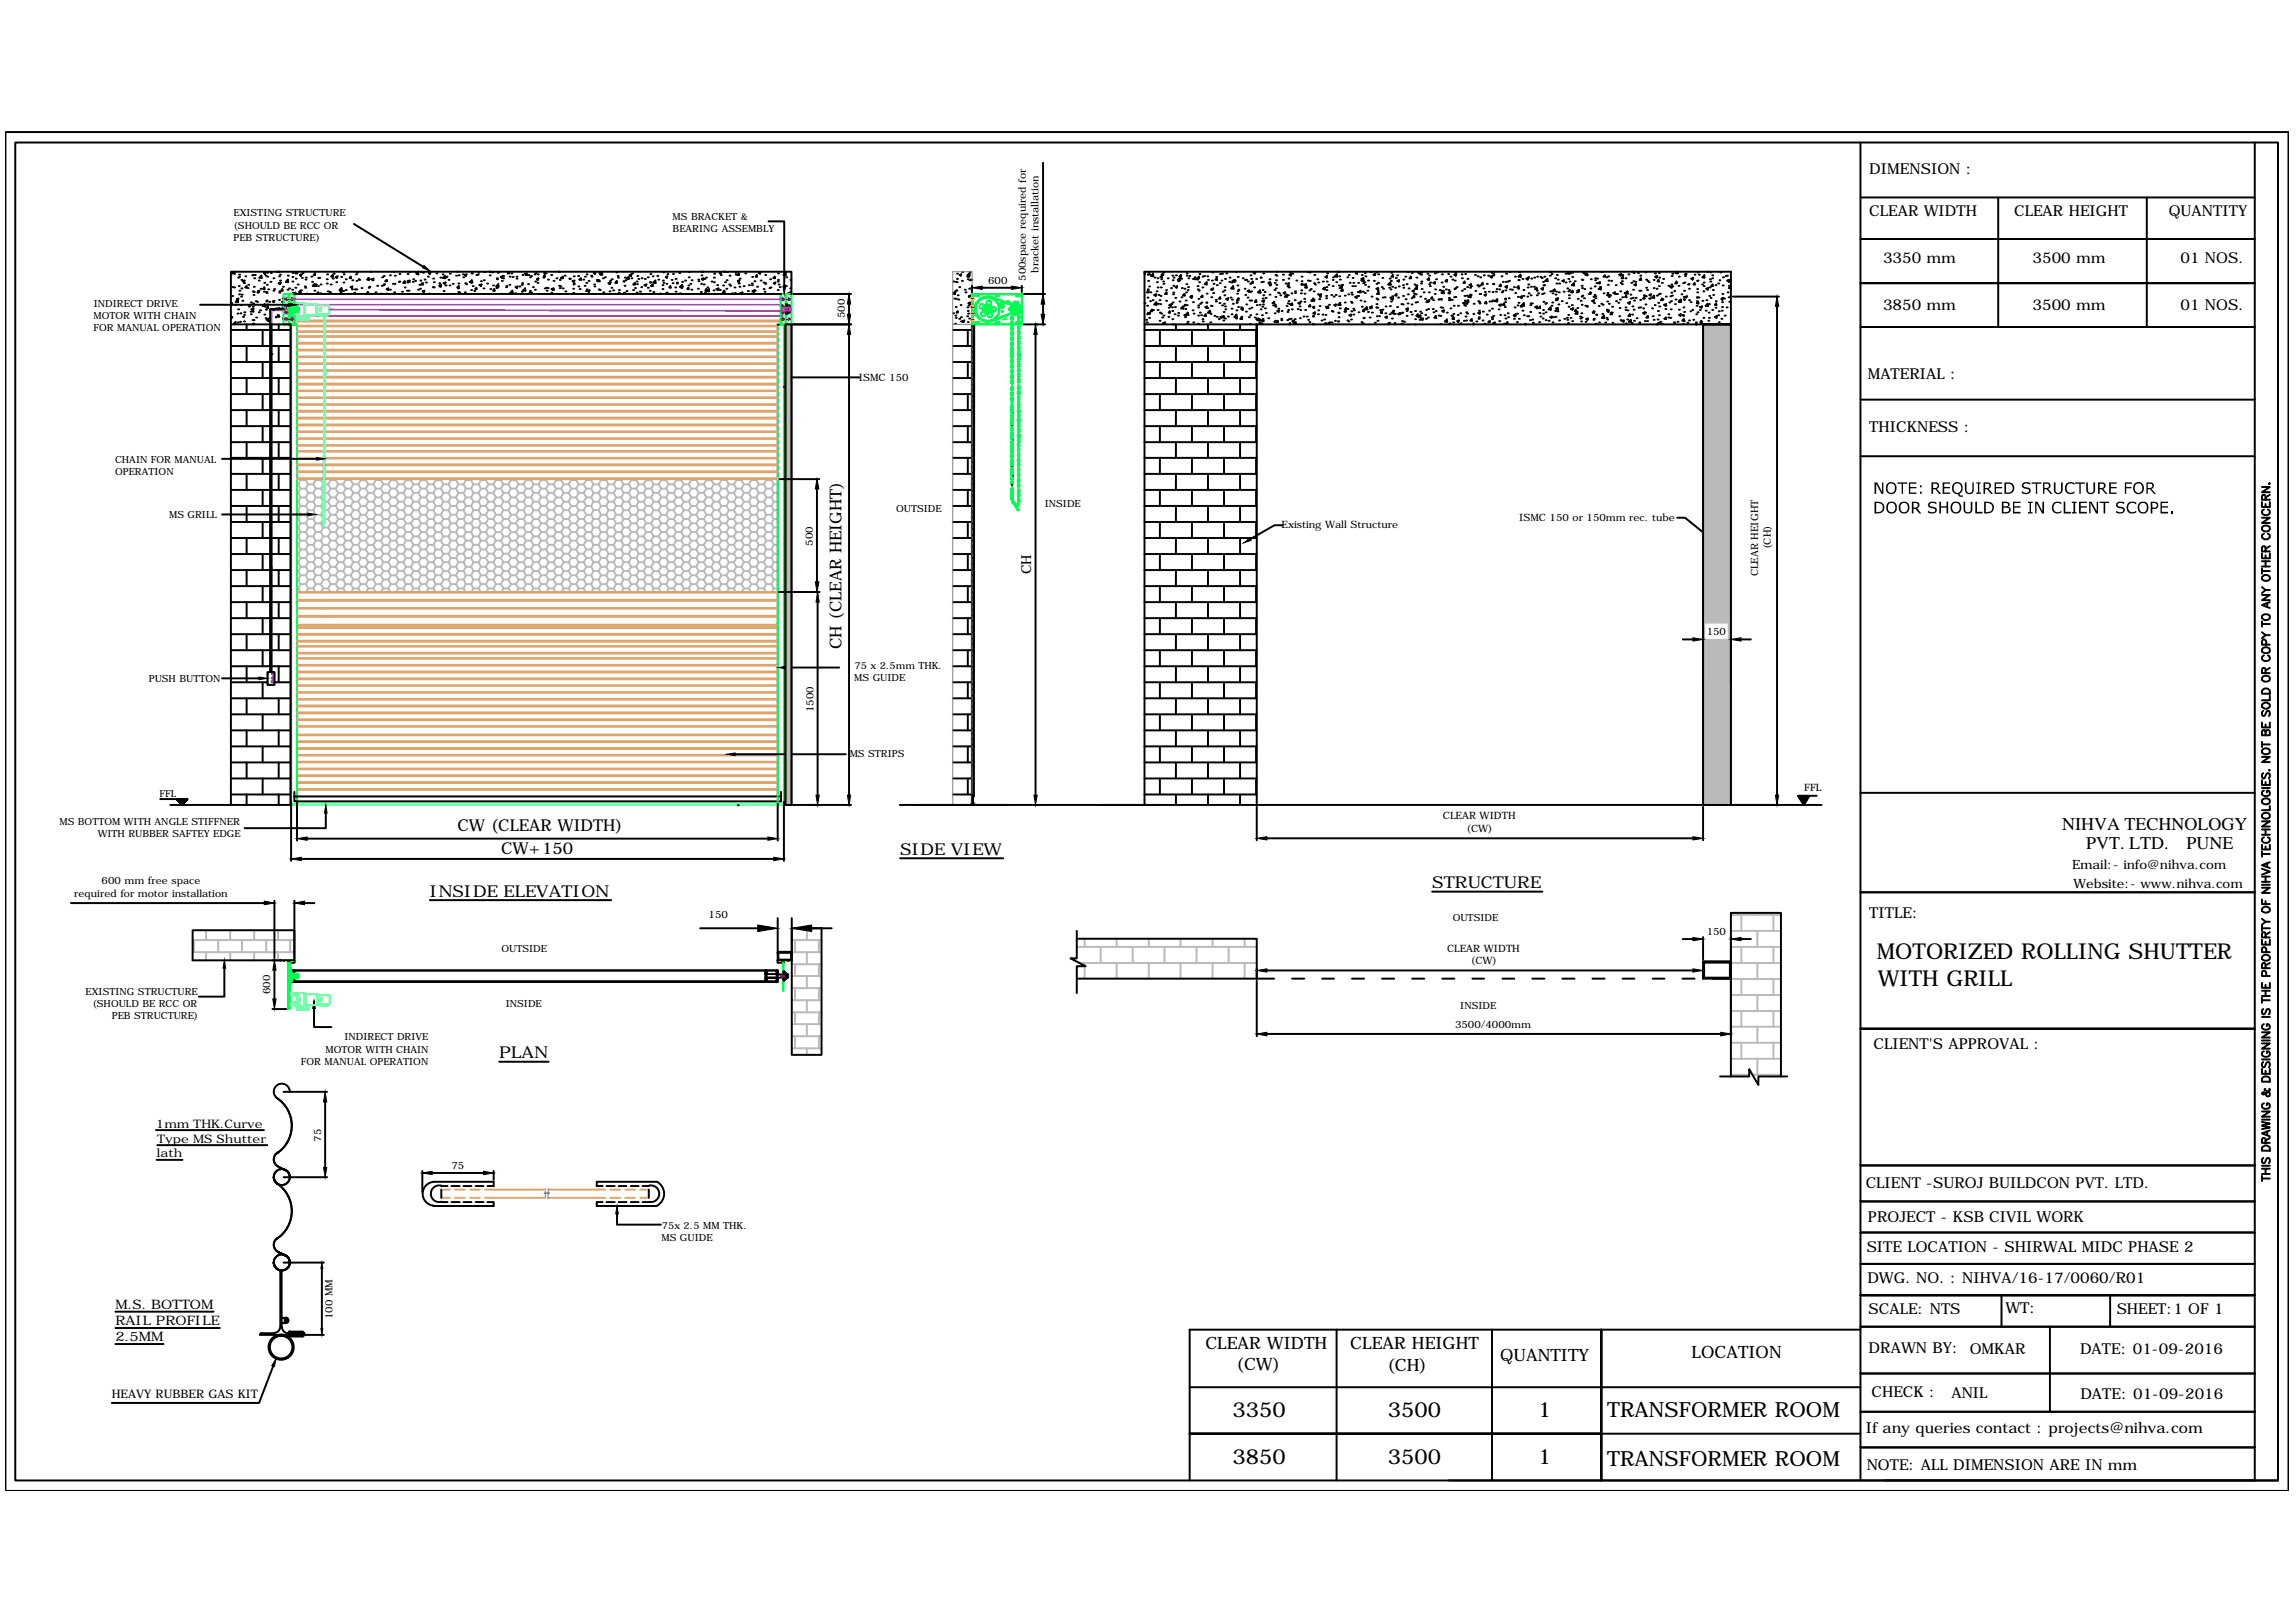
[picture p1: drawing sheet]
<svg xmlns="http://www.w3.org/2000/svg" width="297mm" height="210mm" viewBox="0 0 297 210" stroke-linecap="round" stroke-linejoin="round" font-family="sans-serif">
<defs><g id="words">
<g font-size="2.8">
<text x="242.8" y="124.1">MOTORIZED ROLLING SHUTTER</text>
<text x="242.9" y="127.6">WITH GRILL</text>
</g>
<g font-size="2.7">
<text x="159.5" y="183.3">3350</text>
<text x="179.6" y="183.3">3500</text>
<text x="199" y="183.4">1</text>
<text x="207.9" y="183.4">TRANSFORMER ROOM</text>
<text x="159.5" y="189.5">3850</text>
<text x="179.6" y="189.5">3500</text>
<text x="199" y="189.5">1</text>
<text x="207.9" y="189.7">TRANSFORMER ROOM</text>
</g>
<g font-size="2.3">
<text x="266.8" y="107.4">NIHVA TECHNOLOGY</text>
<text x="269.9" y="109.9">PVT. LTD.</text>
<text x="282.9" y="109.9">PUNE</text>
</g>
<g font-size="2.2">
<text x="155.9" y="174.6">CLEAR WIDTH</text>
<text x="159.9" y="177.3">(CW)</text>
<text x="174.7" y="174.6">CLEAR HEIGHT</text>
<text x="179.5" y="177.4">(CH)</text>
<text x="194.1" y="176.1">QUANTITY</text>
<text x="218.8" y="175.8">LOCATION</text>
</g>
<g font-size="2.1">
<text x="108.9" y="84" transform="rotate(-90 108.9 84)">CH (CLEAR HEIGHT)</text>
<text x="59.2" y="107.6">CW (CLEAR WIDTH)</text>
<text x="64.8" y="110.6">CW+150</text>
<text x="116.4" y="110.6">SIDE VIEW</text>
<text x="55.6" y="116.1">INSIDE ELEVATION</text>
<text x="185.3" y="114.9">STRUCTURE</text>
<text x="64.6" y="137">PLAN</text>
</g>
<g font-size="1.9">
<text x="241.8" y="22.5">DIMENSION :</text>
<text x="241.8" y="28">CLEAR WIDTH</text>
<text x="260.6" y="28">CLEAR HEIGHT</text>
<text x="280.6" y="28">QUANTITY</text>
<text x="243.6" y="34">3350 mm</text>
<text x="263" y="34">3500 mm</text>
<text x="282.1" y="34">01 NOS.</text>
<text x="243.6" y="40.1">3850 mm</text>
<text x="263" y="40.1">3500 mm</text>
<text x="282.1" y="40.1">01 NOS.</text>
<text x="241.6" y="49">MATERIAL :</text>
<text x="241.8" y="55.9">THICKNESS :</text>
<text x="241.8" y="118.8">TITLE:</text>
<text x="242.4" y="135.7">CLIENT'S APPROVAL :</text>
<text x="241.4" y="153.8">CLIENT -SUROJ BUILDCON PVT. LTD.</text>
<text x="241.7" y="158.1">PROJECT - KSB CIVIL WORK</text>
<text x="241.5" y="162.1">SITE LOCATION - SHIRWAL MIDC PHASE 2</text>
<text x="241.6" y="166.1">DWG. NO. : NIHVA/16-17/0060/R01</text>
<text x="241.8" y="170">SCALE: NTS</text>
<text x="259.4" y="169.9">WT:</text>
<text x="273.8" y="170">SHEET:1 OF 1</text>
<text x="241.8" y="175.1">DRAWN BY:</text>
<text x="254.8" y="175.2">OMKAR</text>
<text x="269.1" y="175.2">DATE: 01-09-2016</text>
<text x="241.4" y="185.5">If any queries contact : projects@nihva.com</text>
<text x="242.1" y="180.8">CHECK :</text>
<text x="252.5" y="180.9">ANIL</text>
<text x="269.1" y="181">DATE: 01-09-2016</text>
<text x="241.5" y="190.2">NOTE: ALL DIMENSION ARE IN mm</text>
</g>
<text font-size="1.8" x="133.4" y="74.3" transform="rotate(-90 133.4 74.3)">CH</text>
<g font-size="1.7">
<text x="268.1" y="112.4">Email:- info@nihva.com</text>
<text x="268.3" y="114.9">Website:- www.nihva.com</text>
<text x="14.9" y="169.4">M.S. BOTTOM</text>
<text x="14.9" y="171.5">RAIL PROFILE</text>
<text x="14.9" y="173.6">2.5MM</text>
</g>
<g font-size="1.5">
<text x="20.2" y="146">1mm THK.Curve</text>
<text x="20.3" y="149.8">lath</text>
<text x="20.3" y="147.9">Type MS Shutter</text>
<text x="14.5" y="180.9">HEAVY RUBBER GAS KIT</text>
</g>
<g font-size="1.3">
<text x="30.2" y="28">EXISTING STRUCTURE</text>
<text x="30.2" y="29.6">(SHOULD BE RCC OR</text>
<text x="87" y="28.5">MS BRACKET &amp;</text>
<text x="30.2" y="31.2">PEB STRUCTURE)</text>
<text x="87" y="30">BEARING ASSEMBLY</text>
<text x="134.4" y="35.3" transform="rotate(-90 134.4 35.3)">bracket installation</text>
<text x="12.1" y="41.3">MOTOR WITH CHAIN</text>
<text x="12.1" y="39.7">INDIRECT DRIVE</text>
<text x="109.3" y="41.2" transform="rotate(-90 109.3 41.2)">500</text>
<text x="127.8" y="36.7">600</text>
<text x="132.7" y="36.4" transform="rotate(-90 132.7 36.4)">500space required for</text>
<text x="12.1" y="42.8">FOR MANUAL OPERATION</text>
<text x="111.1" y="49.3">ISMC 150</text>
<text x="14.9" y="59.9">CHAIN FOR MANUAL</text>
<text x="14.9" y="61.5">OPERATION</text>
<text x="135.2" y="65.6">INSIDE</text>
<text x="21.9" y="67.1">MS GRILL</text>
<text x="105.1" y="70.6" transform="rotate(-90 105.1 70.6)">500</text>
<text x="115.9" y="66.3">OUTSIDE</text>
<text x="165.8" y="68.3">Existing Wall Structure</text>
<text x="196.5" y="67.5">ISMC 150 or 150mm rec. tube</text>
<text x="229.1" y="71.1" transform="rotate(-90 229.1 71.1)">(CH)</text>
<text x="227.4" y="74.6" transform="rotate(-90 227.4 74.6)">CLEAR HEIGHT</text>
<text x="220.8" y="82.2">150</text>
<text x="19.2" y="88.3">PUSH BUTTON</text>
<text x="110.5" y="88.1">MS GUIDE</text>
<text x="110.6" y="86.5">75 x 2.5mm THK.</text>
<text x="105.2" y="92.1" transform="rotate(-90 105.2 92.1)">1500</text>
<text x="109.9" y="97.9">MS STRIPS</text>
<text x="7.7" y="106.8">MS BOTTOM WITH ANGLE STIFFNER</text>
<text x="20.6" y="103.1">FFL</text>
<text x="186.7" y="106">CLEAR WIDTH</text>
<text x="189.7" y="107.7">(CW)</text>
<text x="233.4" y="102.3">FFL</text>
<text x="12.6" y="108.4">WITH RUBBER SAFTEY EDGE</text>
<text x="9.6" y="116">required for motor installation</text>
<text x="13.2" y="114.4">600 mm free space</text>
<text x="91.7" y="118.8">150</text>
<text x="187.9" y="119.2">OUTSIDE</text>
<text x="64.9" y="123.3">OUTSIDE</text>
<text x="187.2" y="123.1">CLEAR WIDTH</text>
<text x="190.3" y="124.8">(CW)</text>
<text x="220.8" y="121">150</text>
<text x="11.1" y="128.7">EXISTING STRUCTURE</text>
<text x="12" y="130.3">(SHOULD BE RCC OR</text>
<text x="14.5" y="131.9">PEB STRUCTURE)</text>
<text x="35" y="128.7" transform="rotate(-90 35 128.7)">600</text>
<text x="65.4" y="130.3">INSIDE</text>
<text x="188.9" y="130.6">INSIDE</text>
<text x="38.9" y="137.8">FOR MANUAL OPERATION</text>
<text x="42.1" y="136.2">MOTOR WITH CHAIN</text>
<text x="44.6" y="134.6">INDIRECT DRIVE</text>
<text x="188.2" y="133.1">3500/4000mm</text>
<text x="41.6" y="147.7" transform="rotate(-90 41.6 147.7)">75</text>
<text x="58.4" y="151.3">75</text>
<text x="85.6" y="160.6">MS GUIDE</text>
<text x="85.6" y="159.1">75x 2.5 MM THK.</text>
<text x="43" y="170.7" transform="rotate(-90 43 170.7)">100 MM</text>
</g>
</g></defs>
<!-- layer: 0 -->
<g fill="none" stroke="#dda56e" stroke-width=".25">
<path d="M37.9 41.6h63.3M37.9 41.5h63.3M38.4 57.7h62.2M38.4 57.6h62.2M38.4 56.8h62.2M38.4 56.7h62.2M38.4 55.9h62.2M38.4 55.8h62.2M38.4 55.1h62.2M38.4 54.9h62.2M38.4 54.2h62.2M38.4 54h62.2"/>
<path d="M38.4 53.3h62.2M38.4 53.2h62.2M38.4 52.4h62.2M38.4 52.3h62.2M38.4 51.5h62.2M38.4 50.6h62.2M38.4 50.5h62.2M38.4 49.8h62.2M38.4 49.6h62.2M38.4 48.9h62.2M38.4 48.8h62.2M38.4 48h62.2"/>
<path d="M38.4 47.9h62.2M38.4 47.1h62.2M38.4 47h62.2M38.4 46.2h62.2M38.4 46.1h62.2M38.4 45.4h62.2M38.4 45.2h62.2M38.4 44.5h62.2M38.4 44.4h62.2M38.4 43.6h62.2M38.4 43.5h62.2M38.4 51.4h62.2"/>
<path d="M38.4 43h62.2M38.4 42.9h62.2M38.4 42.2h62.2M38.4 42.1h62.2M38.4 59.3h62.2M38.4 58.4h62.2M101.4 53.9h.1M38.4 76.6h62.1M38.4 77.6h62.1M38.4 78.7h62.1M38.4 79.7h62.1M38.4 62h62.2"/>
<path d="M38.4 61.9h62.2M38.4 61.1h62.2M38.4 61h62.2M38.4 60.2h62.2M38.4 60.1h62.2M38.6 76.7h3.3M38.6 77.8h3.3M38.6 78.8h3.3M38.6 79.8h3.3M41.9 76.7h58.6M41.9 77.8h58.6M41.9 78.8h58.6"/>
<path d="M41.9 79.8h58.6M38.4 99.6h62.2M38.4 99.5h62.2M38.4 98.7h62.2M38.4 98.6h62.2M38.4 97.8h62.2M38.4 97.7h62.2M38.4 96.9h62.2M38.4 96.8h62.2M38.4 96h62.2M38.4 95.9h62.2M38.4 95.2h62.2"/>
<path d="M38.4 95.1h62.2M38.4 81h62.2M38.4 90.5h62.2M38.4 89.6h62.2M38.4 88.8h62.2M38.4 88.7h62.2M38.4 87.9h62.2M38.4 87.8h62.2M38.4 87h62.2M38.4 86.9h62.2M38.4 86.1h62.2M38.4 86h62.2"/>
<path d="M38.4 94.1h62.2M38.4 94h62.2M38.4 93.2h62.2M38.4 93.1h62.2M38.4 92.3h62.2M38.4 92.2h62.2M38.4 91.4h62.2M38.4 91.3h62.2M38.4 84.6h62.2M38.4 84.5h62.2M38.4 83.7h62.2M38.4 83.6h62.2"/>
<path d="M38.4 85.2h62.2M38.4 83h62.2M38.4 82.9h62.2M38.4 82.2h62.2M38.4 82h62.2M38.4 81.3h62.2M38.4 81.2h62.2M38.6 80.8h3.3M41.9 80.8h58.6M38.4 102.2h62.2M38.4 102.1h62.2M38.4 101.3h62.2"/>
<path d="M38.4 101.2h62.2M38.4 100.4h62.2M38.4 100.3h62.2M57.1 155h1.1M57.1 154h1.1M58.9 155h1.2M58.9 154h1.2M60.8 155h1.3M60.8 154h1.3M62.8 155h7.8M62.8 154h7.8M70.9 155h7.4"/>
<path d="M70.9 154h7.4M78.9 155h1.3M78.9 154h1.3M80.9 155h1.3M80.9 154h1.3M82.8 155h1.1M82.8 154h1.1"/>
</g>
<g fill="none" stroke="#0f0" stroke-width=".25">
<path d="M36.7 38.2v.1M36.7 38.4v.1M36.7 38.6v.1M36.7 38.8v.1M36.7 39v.1M36.7 39.2v.1M36.7 39.4v.1M36.7 39.6v.1M36.7 39.7v.2M36.7 39.9v.2M36.8 38l-.1 .1M36.9 38h.1"/>
<path d="M37 38h.2M37.2 38h.4l-.2 .1v3.8l.2 .1h-.4M37.3 38v.1M37.3 38.2v.1M37.3 38.4v.1M37.3 38.6v.1M37.3 38.8v.1M37.3 39v.1M37.3 39.2v.1M37.3 39.4v.1M37.3 39.6v.1M37.3 39.7v.2"/>
<path d="M37.3 39.9v.2M37.4 39.8h1.2v.4h-1.2M37.4 38v4M37.4 39.4h.1M37.4 38.8v2.4M37.5 38v.1M37.5 38.2v.1M37.5 38.4v.1M37.5 38.6v.1M37.5 38.8v.1M37.5 39v.1M37.5 39.2v.1"/>
<path d="M37.5 39.4v.1M37.5 39.6v.1M37.5 39.7v.2M37.5 39.9v.2M37.5 39l.1 1v-.9l.1 .1v1.6l-.1 .1v-.9v1.1zM37.6 38.9v-.1h-.2v.8l.1 .1-.1 1.5h.2v-.1M37.6 38h.1M37.8 39.6v.8zM37.8 39.6h-.1v.8h.1M37.8 39.7h.7v.2h-.1v-.1h-.6M37.8 38h.2M38 38h.1v.2"/>
<path d="M38.1 38.2v.1M38.1 38.4v.2M38.1 38.6v.1M38.1 38.8v.1M38.1 39v.1M38.1 39.2v.1M38.4 39.9h.1M38.5 39.7l.1 .2h-.2M38.5 39.9h.1M38.6 39.8v.4M101 38.2v.1M101 38.4v.1"/>
<path d="M101 38.6v.1M101 38.8v.1M101 39v.1M101 39.2v.1M101 39.4v.1M101 39.6v.1M101 39.7v.2M101 39.9v.2M101.1 38l-.1 .1M101.1 38h.1M101.3 38h.2M101.5 38h.1v.1"/>
<path d="M101.6 38.2v.1M101.6 38.4v.1M101.6 38.6v.1M101.6 38.8v.1M101.6 39v.1M101.6 39.2v.1M101.6 39.4v.1M101.6 39.6v.1M101.6 39.7v.2M101.6 39.9v.2M101.7 38.2v.1M101.7 38.4v.1"/>
<path d="M101.7 38.6v.1M101.7 38.8v.1M101.7 39v.1M101.7 39.2v.1M101.7 39.4v.1M101.7 39.6v.1M101.7 39.7v.2M101.7 39.9v.2M101.8 38h-.1v.1M101.9 38h.2M102.1 38h.1M102.3 38l.1 .1"/>
<path d="M102.4 38.2v.1M102.4 38.4v.1M102.4 38.6v.1M102.4 38.8v.1M102.4 39v.1M102.4 39.2v.1M102.4 39.4v.1M102.4 39.6v.1M102.4 39.7v.2M102.4 39.9v.2M125.9 38h6.3v4h-6.3M125.9 38h-.1v4h.1"/>
<path d="M125.9 38.1h2.5M125.9 38v4M126.1 39.4a1.59 1.59 0 0 0 0 1.2M126.1 39.9h.1M126.1 39.7h.1M126.2 39.5h.1M126.2 38.2h.4M126.2 38.3h.4M126.2 38.2l-.1 .1h.1M126.3 39.9h-.2v.2h.2M126.3 39.4h.1M126.3 39.9h.1"/>
<path d="M126.3 39.7h-.1l.1 .2M126.4 39.2h.1M126.4 39.4h-.1l-.1 .1 .1 .1M126.5 39h.1M126.5 39.2l-.1-.1-.1 .2 .1 .1M126.5 39.1v.1M126.6 38.2v.1M126.6 38.8h.1M126.7 38.9h-.1l-.1 .2M126.9 38.8h-.3l.1 .1M126.9 38.6h.1M127.1 38.7l-.1-.1-.1 .2"/>
<path d="M127.1 38.6h.1M127.3 38.6l-.1-.1-.1 .1M127.3 38.5h.1M127.5 38.4h.1M127.6 38.5l-.1-.1-.1 .2M127.7 39.7v.1l.1-.1M127.7 39.7l-.2 .1v.1v.2M127.7 38.4h.1M127.8 38.5l-.1-.1v.1M127.9 39.7l.2 .2M127.9 38.5l.1-.1 .2 .2M128 38.4h.1"/>
<path d="M128 39.9v.2M128.1 38.4l1.7 .6 1.7 .8a.26 .26 0 0 1 .1 .4M128.1 38.4a1.63 1.63 0 0 0-2 1.6 1.63 1.63 0 0 0 2 1.6M128.1 38.6l.1-.1 .1 .1M128.2 38.5h.1M128.3 38.5h.1M128.4 38.7l.1-.1 .1 .2M128.4 38.6v.1M128.6 38.6h.1M128.6 38.8h.1l.1 .1M128.6 38.8h.1M128.8 38.7h.1"/>
<path d="M128.8 39l.1-.1v.2M128.8 38.2h.5M128.8 38.9v.1M128.8 38.2v.1M128.8 38.3h.5M128.9 38.7h.1M129 39.2l.1-.1v.3M129 39.1v.1M129.1 39.4h.1v.2v-.1M129.1 38.8h.1M129.2 39.7h.1v.1l-.1 .1M129.2 39.9h.1l-.1 .2"/>
<path d="M129.3 38.2v.1M129.3 39.5l.2 .1M129.3 39.9h.1M129.3 38.8h.1M129.5 38.9h.1M129.5 39.2h.1l-.1 .1zM129.5 39.6h.1M129.5 39.2l-.1 .3M129.7 39.5l-.2 .1M129.7 38.1h2.5M129.7 39h.1M129.7 39.4v.1"/>
<path d="M129.7 39.3v-.2h.2l.1 .1-.2 .2M129.8 39.5l.1 .2-.1 .1-.6-.2M129.8 39.4v.1M129.9 39.1h.1M130.2 39.2h.1M130.3 39h.2l-.1 .1zM130.3 39.3h.1M130.4 39l.4 .1M130.5 39.4h.1M130.5 39.9v.2M130.7 39.9h-.2v.2h.2M130.8 39.4h.1"/>
<path d="M131 39.5h.1M131.1 39.3v-.2h.7v.3M131.2 39.6h.1M131.2 40v.1M131.2 39.1h.1M131.2 40h.1M131.2 39.9h.1M131.3 39.9l-.1 .1M131.3 39.1v.1zM131.3 39.1h.1M131.3 39.9h.1M131.3 39.1l.1 .1z"/>
<path d="M131.4 39.7h.1M131.4 39.8l-.1 .1M131.4 39.8l.2 .1M131.4 39.8h.1M131.5 38.2h.4M131.5 38.3h.4M131.5 38.2l-.1 .1h.1M131.5 39.9h.1M131.5 39.1l.1 .1zM131.5 39.8a.23 .23 0 0 1 0 .4l-3.4 1.4M131.5 39.8l-2.2-1a2.77 2.77 0 0 0-1.9-.3 1.59 1.59 0 0 0-1.2 1.9 1.59 1.59 0 0 0 1.9 1.2M131.6 39.9v.1"/>
<path d="M131.6 39.8h.1M131.6 39.9h.1M131.6 40h.1M131.6 40v.1M131.6 39.1h.1M131.6 39.1v.1zM131.7 39.2h-.5h.5M131.9 38.2v.1M36.7 41.9l.1 .1M36.7 40.2v.1M36.7 40.3v.2M36.7 40.5v.2"/>
<path d="M36.7 40.7v.1M36.7 40.9v.1M36.7 41.1v.2M36.7 41.3v.1M36.7 41.5v.1M36.7 41.7v.1M36.9 42h.1M37 42h.2M37.3 40.2v.1M37.3 40.3v.2M37.3 40.5v.2M37.3 40.7v.1"/>
<path d="M37.3 40.9v.1M37.3 41.1v.2M37.3 41.3v.1M37.3 41.5v.1M37.3 41.7v.1M37.3 41.9v.1M37.4 40.6h.1M37.4 40.7h.1M37.5 40.2v.1M37.5 40.3v.2M37.5 40.5v.2M37.5 40.7v.1"/>
<path d="M37.5 40.9v.1M37.5 41.1v.2M37.5 41.3v.1M37.5 41.5v.1M37.5 41.7v.1M37.5 41.9v.1M37.6 42h.8v23.3M37.7 42v62.2h.7v-38.8M37.7 42h.7M37.8 40.2h.6v-.1h.1v.2h-.7M37.8 40h.8h-.8M38.1 41.9v.1h-.1"/>
<path d="M38.1 40.9v.1M38.1 41.1v.1M38.1 41.3v.1M38.1 41.5v.1M38.1 41.7v.1M38.4 40.1h.2l-.1 .2M38.4 40.1h.1M38.5 40.1h.1M100.5 42.8v.1M100.6 42h.7M101 41.9l.1 .1M101 40.2v.1"/>
<path d="M101 40.3v.2M101 40.5v.2M101 40.7v.1M101 40.9v.1M101 41.1v.2M101 41.3v.1M101 41.5v.1M101 41.7v.1M101.4 42v62.2h-.8M101.6 40.2v.1M101.6 40.3v.2M101.6 40.5v.2"/>
<path d="M101.6 40.7v.1M101.6 40.9v.1M101.6 41.1v.2M101.6 41.3v.1M101.6 41.5v.1M101.6 41.7v.1M101.6 41.9v.1M101.7 40.2v.1M101.7 40.3v.2M101.7 40.5v.2M101.7 40.7v.1M101.7 40.9v.1"/>
<path d="M101.7 41.1v.2M101.7 41.3v.1M101.7 41.5v.1M101.7 41.7v.1M101.7 41.9v.1M102.4 41.9l-.1 .1M102.4 42h-1.8v23.3M102.4 40.2v.1M102.4 40.3v.2M102.4 40.5v.2M102.4 40.7v.1M102.4 40.9v.1"/>
<path d="M102.4 41.1v.2M102.4 41.3v.1M102.4 41.5v.1M102.4 41.7v.1M125.9 41.9h2.5M126 40.6l.1-.1 .1 .3zM126.1 40.3h.1M126.1 40.1h.1M126.2 41.8h.4M126.2 41.7h.4M126.2 41.7h-.1l.1 .1M126.2 40.5h.1"/>
<path d="M126.3 40.7h.1M126.3 40.1l-.1 .3h.1M126.3 40.4l-.1 .1 .1 .1h.1l-.1 .2 .1 .1h.1M126.3 40.4h.1M126.4 40.8h.1M126.5 41h.1M126.5 40.9l.1 .2 .1-.1M126.6 41.2h.1M126.6 41.7v.1M126.7 41.1l-.1 .1h.3M126.8 41.3h.1M126.9 41.2v.1"/>
<path d="M126.9 41.3l.1 .1 .1-.1M127 41.4h.1M127.1 41.4l.1 .1 .1-.1M127.1 41.4h.1M127.2 41.5h.1M127.3 41.6h.1M127.4 41.5l.1 .1 .1-.1M127.5 40.1l.2 .2M127.6 41.6h.1M127.6 41.5l.1 .1 .1-.1M127.6 41.5h.1M127.7 40.3v-.1l.1 .1"/>
<path d="M127.9 41.6h.1M127.9 41.5h.1M128.1 40.1l-.2 .2M128.1 41.5l-.1 .1-.1-.1M128.1 41.6h.1M128.3 41.4v.1h-.1M128.3 41.5h.1M128.4 41.4h.1M128.6 41.4h.1M128.6 41.3l-.1 .1-.1-.1M128.6 41.2v.1M128.8 41.1l-.1 .2-.1-.1"/>
<path d="M128.8 41.4h.1M128.8 41.6h.5v.2M128.8 41.8h.4M128.8 41.6v.1v.1M128.8 41.1h.1M128.9 40.9v.2l-.1-.1M128.9 41.3h.1M129 40.9h.1M129.1 41.3h.1M129.1 40.6v.3l-.1-.1M129.2 40.4v.2h-.1M129.2 40.4h.1"/>
<path d="M129.2 40.2h.1v.2h-.1M129.3 40.1v.1M129.3 41.2h.1M129.5 41.1h.1M129.7 41.9h2.5M129.7 41h.1M129.9 40.9h.1M130 41.3l.2-.1zM130 41.3l-.3 .1M130.2 40.8h.1M130.3 40.8h.1M130.5 40.7h.1"/>
<path d="M130.8 40.6h.1M130.9 51.3v.2M131 40.5h.1M131.2 40.4h.1M131.2 40.1h.1M131.3 40.2h.1M131.3 40.1h.1M131.4 40.3h.1M131.4 40.2h.1M131.5 40.2h.1h-.2M131.5 41.8h.4M131.5 41.7h.4"/>
<path d="M131.5 41.7h-.1l.1 .1M131.5 40.2l-1.6 .7-1.8 .6M131.6 40.1h-.1M131.6 40.2h.1M131.8 51.1v.2M131.9 41.7v.1M100.6 65.4v38.4M131.8 65l.1 .1M37.7 104.1h.7M100.6 104.1h.7M36.7 124.3h1.4v.1h-1.4zM37.3 124.4h.2v6.2h-.2z"/>
<path d="M37.3 124.4v2.4M37.3 128.1v2.5M37.5 125.3v1M37.5 126.1h1.1v.4h-1.1M37.5 125.9v.8M37.5 126.3v1.1h.1v-.1M37.5 126.3v1.1M37.6 125.3l.1 1v-.8v.1v1.4v.1v-.8v1zM37.6 125.3h-.1v1M37.8 125.9v.8zM37.8 125.9h-.1v.8h.1M37.9 126h.6v.2h-.1v-.1h-.5"/>
<path d="M37.9 126.5h.5v-.1h.1v.2h-.6M37.9 126.3h.6h-.6M38.4 126.2h.1M38.4 126.4h.1v.2M38.4 126.4h.1M38.5 126v.2h-.1M38.5 126.2h.1M38.5 126.4h.1M38.5 126.1v.5zM38.6 126.1v.4M101.3 124.4h.1v3.8h-.1zM102 124.4h-1.4v-.1h1.4v.1"/>
<circle cx="37" cy="38.7" r=".11"/>
<circle cx="37" cy="39.6" r=".11"/>
<circle cx="37.8" cy="38.7" r=".11"/>
<circle cx="101.3" cy="38.7" r=".11"/>
<circle cx="101.3" cy="39.6" r=".11"/>
<circle cx="102.1" cy="38.7" r=".11"/>
<circle cx="102.1" cy="39.6" r=".11"/>
<circle cx="126.2" cy="39.9" r=".02"/>
<circle cx="126.2" cy="39.7" r=".02"/>
<circle cx="126.2" cy="39.5" r=".02"/>
<circle cx="126.3" cy="39.3" r=".02"/>
<circle cx="126.4" cy="39.2" r=".02"/>
<circle cx="126.5" cy="39" r=".02"/>
<circle cx="126.7" cy="38.8" r=".02"/>
<circle cx="126.9" cy="38.6" r=".02"/>
<circle cx="127" cy="39.7" r=".32"/>
<circle cx="127.1" cy="38.5" r=".02"/>
<circle cx="127.3" cy="38.4" r=".02"/>
<circle cx="127.6" cy="38.4" r=".02"/>
<circle cx="127.8" cy="39.5" r=".06"/>
<circle cx="127.8" cy="38.4" r=".02"/>
<circle cx="127.9" cy="39.2" r=".32"/>
<circle cx="128" cy="38.4" r=".02"/>
<circle cx="128.2" cy="38.4" r=".02"/>
<circle cx="128.4" cy="38.5" r=".02"/>
<circle cx="128.6" cy="38.6" r=".02"/>
<circle cx="128.8" cy="38.7" r=".02"/>
<circle cx="129" cy="38.7" r=".02"/>
<circle cx="129.1" cy="38.8" r=".02"/>
<circle cx="129.3" cy="38.8" r=".02"/>
<circle cx="129.5" cy="38.9" r=".02"/>
<circle cx="129.7" cy="39.7" r=".06"/>
<circle cx="129.7" cy="39.7" r=".02"/>
<circle cx="129.8" cy="39" r=".02"/>
<circle cx="129.8" cy="39.2" r=".06"/>
<circle cx="130" cy="39.1" r=".02"/>
<circle cx="130.2" cy="39.2" r=".02"/>
<circle cx="130.4" cy="39.3" r=".02"/>
<circle cx="130.5" cy="39.3" r=".02"/>
<circle cx="130.8" cy="39.4" r=".02"/>
<circle cx="131" cy="39.5" r=".02"/>
<circle cx="131.2" cy="39.6" r=".02"/>
<circle cx="131.4" cy="39.7" r=".02"/>
<circle cx="131.6" cy="39.8" r=".02"/>
<circle cx="131.7" cy="39.9" r=".02"/>
<circle cx="131.7" cy="39.4" r=".06"/>
<circle cx="37" cy="40.4" r=".11"/>
<circle cx="37" cy="41.3" r=".11"/>
<circle cx="37.8" cy="41.3" r=".11"/>
<circle cx="101.3" cy="40.4" r=".11"/>
<circle cx="101.3" cy="41.3" r=".11"/>
<circle cx="102.1" cy="41.3" r=".11"/>
<circle cx="102.1" cy="40.4" r=".11"/>
<circle cx="126.2" cy="40.1" r=".02"/>
<circle cx="126.2" cy="40.3" r=".02"/>
<circle cx="126.2" cy="40.5" r=".02"/>
<circle cx="126.3" cy="40.7" r=".02"/>
<circle cx="126.4" cy="40.8" r=".02"/>
<circle cx="126.5" cy="41" r=".02"/>
<circle cx="126.6" cy="41.2" r=".02"/>
<circle cx="126.8" cy="41.3" r=".02"/>
<circle cx="127" cy="41.4" r=".02"/>
<circle cx="127.2" cy="41.5" r=".02"/>
<circle cx="127.2" cy="40.6" r=".32"/>
<circle cx="127.3" cy="40" r=".06"/>
<circle cx="127.3" cy="41.5" r=".02"/>
<circle cx="127.6" cy="41.6" r=".02"/>
<circle cx="127.8" cy="40.5" r=".06"/>
<circle cx="127.8" cy="40" r=".19"/>
<circle cx="127.8" cy="40" r=".61"/>
<circle cx="127.9" cy="41.6" r=".02"/>
<circle cx="128.1" cy="40.7" r=".32"/>
<circle cx="128.2" cy="41.5" r=".02"/>
<circle cx="128.2" cy="40" r=".06"/>
<circle cx="128.4" cy="41.5" r=".02"/>
<circle cx="128.5" cy="40" r=".32"/>
<circle cx="128.6" cy="41.4" r=".02"/>
<circle cx="128.8" cy="41.4" r=".02"/>
<circle cx="129" cy="41.3" r=".02"/>
<circle cx="129.1" cy="41.2" r=".02"/>
<circle cx="129.3" cy="41.2" r=".02"/>
<circle cx="129.5" cy="41.1" r=".02"/>
<circle cx="129.7" cy="40.3" r=".06"/>
<circle cx="129.7" cy="40.3" r=".02"/>
<circle cx="129.8" cy="41" r=".02"/>
<circle cx="130" cy="40.9" r=".02"/>
<circle cx="130.2" cy="40.8" r=".02"/>
<circle cx="130.4" cy="40.7" r=".02"/>
<circle cx="130.5" cy="40.6" r=".02"/>
<circle cx="130.8" cy="40" r=".06"/>
<circle cx="130.8" cy="40.6" r=".02"/>
<circle cx="131" cy="40.5" r=".02"/>
<circle cx="131.2" cy="40.4" r=".02"/>
<circle cx="131.4" cy="40" r=".06"/>
<circle cx="131.4" cy="40" r=".4"/>
<circle cx="131.4" cy="40" r=".57"/>
<circle cx="131.4" cy="40.3" r=".02"/>
<circle cx="131.4" cy="40" r=".74"/>
<circle cx="131.6" cy="40.1" r=".02"/>
<circle cx="131.7" cy="40.6" r=".06"/>
</g>
<g fill="none" stroke="#bababa" stroke-width=".25">
<path d="M38.4 62.7h.2M38.4 63.8h.2M38.4 64.9h.2M38.4 66h.2M38.4 67.2h.2M38.4 68.3h.2M38.4 69.4h.2M38.4 70.5h.2M38.4 71.7h.2M38.4 72.8h.2M38.4 73.9h.2M38.4 75h.2"/>
<path d="M38.4 76.1h.2M38.6 76.1l.2 .5M38.6 75l.3 .6M38.6 73.9l.3 .6M38.6 72.8l.3 .5M38.6 71.7l.3 .5M38.6 70.5l.3 .6M38.6 69.4l.3 .6M38.6 68.3l.3 .6M38.6 67.2l.3 .5M38.6 66l.3 .6M38.6 64.9l.3 .6"/>
<path d="M38.6 63.8l.3 .6M38.6 62.7l.3 .5M38.8 62l.1 .1M38.9 62.1h.7M38.9 63.2h.7M38.9 64.4h.7M38.9 65.5h.7M38.9 66.6h.7M38.9 67.7h.7M38.9 68.9h.7M38.9 70h.7M38.9 71.1h.7"/>
<path d="M38.9 72.2h.7M38.9 73.3h.7M38.9 74.5h.7M38.9 75.6h.7M38.9 62.1l-.3 .6M38.9 63.2l-.3 .6M38.9 64.4l-.3 .5M38.9 65.5l-.3 .5M38.9 66.6l-.3 .6M38.9 67.7l-.3 .6M38.9 68.9l-.3 .5M38.9 70l-.3 .5"/>
<path d="M38.9 71.1l-.3 .6M38.9 72.2l-.3 .6M38.9 73.3l-.3 .6M38.9 74.5l-.3 .5M38.9 75.6l-.3 .5M39.6 75.6l.3 .5M39.6 74.5l.3 .5M39.6 73.3l.3 .6M39.6 72.2l.3 .6M39.6 71.1l.3 .6M39.6 70l.3 .5M39.6 68.9l.3 .5"/>
<path d="M39.6 67.7l.3 .6M39.6 66.6l.3 .6M39.6 65.5l.3 .5M39.6 64.4l.3 .5M39.6 63.2l.3 .6M39.6 62.1l.3 .6M39.6 62v.1M39.9 62.7h.6M39.9 63.8h.6M39.9 64.9h.6M39.9 66h.6M39.9 67.2h.6"/>
<path d="M39.9 68.3h.6M39.9 69.4h.6M39.9 70.5h.6M39.9 71.7h.6M39.9 72.8h.6M39.9 73.9h.6M39.9 75h.6M39.9 76.1h.6M39.9 62.7l-.3 .5M39.9 63.8l-.3 .6M39.9 64.9l-.3 .6M39.9 66l-.3 .6"/>
<path d="M39.9 67.2l-.3 .5M39.9 68.3l-.3 .6M39.9 69.4l-.3 .6M39.9 70.5l-.3 .6M39.9 71.7l-.3 .5M39.9 72.8l-.3 .5M39.9 73.9l-.3 .6M39.9 75l-.3 .6M39.9 76.1l-.3 .5M40.5 76.1l.3 .5M40.5 75l.3 .6M40.5 73.9l.3 .6"/>
<path d="M40.5 72.8l.3 .5M40.5 71.7l.3 .5M40.5 70.5l.3 .6M40.5 69.4l.3 .6M40.5 68.3l.3 .6M40.5 67.2l.3 .5M40.5 66l.3 .6M40.5 64.9l.3 .6M40.5 63.8l.3 .6M40.5 62.7l.3 .5M40.8 62v.1M40.8 62.1h.7"/>
<path d="M40.8 63.2h.7M40.8 64.4h.7M40.8 65.5h.7M40.8 66.6h.7M40.8 67.7h.7M40.8 68.9h.7M40.8 70h.7M40.8 71.1h.7M40.8 72.2h.7M40.8 73.3h.7M40.8 74.5h.7M40.8 75.6h.7"/>
<path d="M40.8 62.1l-.3 .6M40.8 63.2l-.3 .6M40.8 64.4l-.3 .5M40.8 65.5l-.3 .5M40.8 66.6l-.3 .6M40.8 67.7l-.3 .6M40.8 68.9l-.3 .5M40.8 70l-.3 .5M40.8 71.1l-.3 .6M40.8 72.2l-.3 .6M40.8 73.3l-.3 .6M40.8 74.5l-.3 .5"/>
<path d="M40.8 75.6l-.3 .5M41.5 75.6l.3 .5M41.5 74.5l.3 .5M41.5 73.3l.3 .6M41.5 72.2l.3 .6M41.5 71.1l.3 .6M41.5 70l.3 .5M41.5 68.9l.3 .5M41.5 67.7l.3 .6M41.5 66.6l.3 .6M41.5 65.5l.3 .5M41.5 64.4l.3 .5"/>
<path d="M41.5 63.2l.3 .6M41.5 62.1l.3 .6M41.6 62l-.1 .1M41.8 62.7h.1M41.8 63.8h.1M41.8 64.9h.1M41.8 66h.1M41.8 67.2h.1M41.8 68.3h.6M41.8 69.4h.6M41.8 70.5h.6M41.8 71.7h.6"/>
<path d="M41.8 72.8h.6M41.8 73.9h.6M41.8 75h.6M41.8 76.1h.6M41.8 62.7l-.3 .5M41.8 63.8l-.3 .6M41.8 64.9l-.3 .6M41.8 66l-.3 .6M41.8 67.2l-.3 .5M41.8 68.3l-.3 .6M41.8 69.4l-.3 .6M41.8 70.5l-.3 .6"/>
<path d="M41.8 71.7l-.3 .5M41.8 72.8l-.3 .5M41.8 73.9l-.3 .6M41.8 75l-.3 .6M41.8 76.1l-.2 .5M41.9 62.7h.5M41.9 63.8h.5M41.9 64.9h.5M41.9 66h.5M41.9 67.2h.5M42.4 76.1l.3 .5M42.4 75l.4 .6"/>
<path d="M42.4 73.9l.4 .6M42.4 72.8l.4 .5M42.4 71.7l.4 .5M42.4 70.5l.4 .6M42.4 69.4l.4 .6M42.4 68.3l.4 .6M42.4 67.2l.4 .5M42.4 66l.4 .6M42.4 64.9l.4 .6M42.4 63.8l.4 .6M42.4 62.7l.4 .5M42.7 62l.1 .1"/>
<path d="M42.8 62.1h.6M42.8 63.2h.6M42.8 64.4h.6M42.8 65.5h.6M42.8 66.6h.6M42.8 67.7h.6M42.8 68.9h.6M42.8 70h.6M42.8 71.1h.6M42.8 72.2h.6M42.8 73.3h.6M42.8 74.5h.6"/>
<path d="M42.8 75.6h.6M42.8 62.1l-.4 .6M42.8 63.2l-.4 .6M42.8 64.4l-.4 .5M42.8 65.5l-.4 .5M42.8 66.6l-.4 .6M42.8 67.7l-.4 .6M42.8 68.9l-.4 .5M42.8 70l-.4 .5M42.8 71.1l-.4 .6M42.8 72.2l-.4 .6M42.8 73.3l-.4 .6"/>
<path d="M42.8 74.5l-.4 .5M42.8 75.6l-.4 .5M43.4 75.6l.4 .5M43.4 74.5l.4 .5M43.4 73.3l.4 .6M43.4 72.2l.4 .6M43.4 71.1l.4 .6M43.4 70l.4 .5M43.4 68.9l.4 .5M43.4 67.7l.4 .6M43.4 66.6l.4 .6M43.4 65.5l.4 .5"/>
<path d="M43.4 64.4l.4 .5M43.4 63.2l.4 .6M43.4 62.1l.4 .6M43.5 62l-.1 .1M43.8 62.7h.6M43.8 63.8h.6M43.8 64.9h.6M43.8 66h.6M43.8 67.2h.6M43.8 68.3h.6M43.8 69.4h.6M43.8 70.5h.6"/>
<path d="M43.8 71.7h.6M43.8 72.8h.6M43.8 73.9h.6M43.8 75h.6M43.8 76.1h.6M43.8 62.7l-.4 .5M43.8 63.8l-.4 .6M43.8 64.9l-.4 .6M43.8 66l-.4 .6M43.8 67.2l-.4 .5M43.8 68.3l-.4 .6M43.8 69.4l-.4 .6"/>
<path d="M43.8 70.5l-.4 .6M43.8 71.7l-.4 .5M43.8 72.8l-.4 .5M43.8 73.9l-.4 .6M43.8 75l-.4 .6M43.8 76.1l-.3 .5M44.4 76.1l.3 .5M44.4 75l.3 .6M44.4 73.9l.3 .6M44.4 72.8l.3 .5M44.4 71.7l.3 .5M44.4 70.5l.3 .6"/>
<path d="M44.4 69.4l.3 .6M44.4 68.3l.3 .6M44.4 67.2l.3 .5M44.4 66l.3 .6M44.4 64.9l.3 .6M44.4 63.8l.3 .6M44.4 62.7l.3 .5M44.6 62l.1 .1M44.7 62.1h.7M44.7 63.2h.7M44.7 64.4h.7M44.7 65.5h.7"/>
<path d="M44.7 66.6h.7M44.7 67.7h.7M44.7 68.9h.7M44.7 70h.7M44.7 71.1h.7M44.7 72.2h.7M44.7 73.3h.7M44.7 74.5h.7M44.7 75.6h.7M44.7 62.1l-.3 .6M44.7 63.2l-.3 .6M44.7 64.4l-.3 .5"/>
<path d="M44.7 65.5l-.3 .5M44.7 66.6l-.3 .6M44.7 67.7l-.3 .6M44.7 68.9l-.3 .5M44.7 70l-.3 .5M44.7 71.1l-.3 .6M44.7 72.2l-.3 .6M44.7 73.3l-.3 .6M44.7 74.5l-.3 .5M44.7 75.6l-.3 .5M45.4 75.6l.3 .5M45.4 74.5l.3 .5"/>
<path d="M45.4 73.3l.3 .6M45.4 72.2l.3 .6M45.4 71.1l.3 .6M45.4 70l.3 .5M45.4 68.9l.3 .5M45.4 67.7l.3 .6M45.4 66.6l.3 .6M45.4 65.5l.3 .5M45.4 64.4l.3 .5M45.4 63.2l.3 .6M45.4 62.1l.3 .6M45.5 62l-.1 .1"/>
<path d="M45.7 62.7h.6M45.7 63.8h.6M45.7 64.9h.6M45.7 66h.6M45.7 67.2h.6M45.7 68.3h.6M45.7 69.4h.6M45.7 70.5h.6M45.7 71.7h.6M45.7 72.8h.6M45.7 73.9h.6M45.7 75h.6"/>
<path d="M45.7 76.1h.6M45.7 62.7l-.3 .5M45.7 63.8l-.3 .6M45.7 64.9l-.3 .6M45.7 66l-.3 .6M45.7 67.2l-.3 .5M45.7 68.3l-.3 .6M45.7 69.4l-.3 .6M45.7 70.5l-.3 .6M45.7 71.7l-.3 .5M45.7 72.8l-.3 .5M45.7 73.9l-.3 .6"/>
<path d="M45.7 75l-.3 .6M45.7 76.1l-.2 .5M46.3 76.1l.3 .5M46.3 75l.4 .6M46.3 73.9l.4 .6M46.3 72.8l.4 .5M46.3 71.7l.4 .5M46.3 70.5l.4 .6M46.3 69.4l.4 .6M46.3 68.3l.4 .6M46.3 67.2l.4 .5M46.3 66l.4 .6"/>
<path d="M46.3 64.9l.4 .6M46.3 63.8l.4 .6M46.3 62.7l.4 .5M46.6 62l.1 .1M46.7 62.1h.6M46.7 63.2h.6M46.7 64.4h.6M46.7 65.5h.6M46.7 66.6h.6M46.7 67.7h.6M46.7 68.9h.6M46.7 70h.6"/>
<path d="M46.7 71.1h.6M46.7 72.2h.6M46.7 73.3h.6M46.7 74.5h.6M46.7 75.6h.6M46.7 62.1l-.4 .6M46.7 63.2l-.4 .6M46.7 64.4l-.4 .5M46.7 65.5l-.4 .5M46.7 66.6l-.4 .6M46.7 67.7l-.4 .6M46.7 68.9l-.4 .5"/>
<path d="M46.7 70l-.4 .5M46.7 71.1l-.4 .6M46.7 72.2l-.4 .6M46.7 73.3l-.4 .6M46.7 74.5l-.4 .5M46.7 75.6l-.4 .5M47.3 75.6l.4 .5M47.3 74.5l.4 .5M47.3 73.3l.4 .6M47.3 72.2l.4 .6M47.3 71.1l.4 .6M47.3 70l.4 .5"/>
<path d="M47.3 68.9l.4 .5M47.3 67.7l.4 .6M47.3 66.6l.4 .6M47.3 65.5l.4 .5M47.3 64.4l.4 .5M47.3 63.2l.4 .6M47.3 62.1l.4 .6M47.4 62l-.1 .1M47.7 62.7h.6M47.7 63.8h.6M47.7 64.9h.6M47.7 66h.6"/>
<path d="M47.7 67.2h.6M47.7 68.3h.6M47.7 69.4h.6M47.7 70.5h.6M47.7 71.7h.6M47.7 72.8h.6M47.7 73.9h.6M47.7 75h.6M47.7 76.1h.6M47.7 62.7l-.4 .5M47.7 63.8l-.4 .6M47.7 64.9l-.4 .6"/>
<path d="M47.7 66l-.4 .6M47.7 67.2l-.4 .5M47.7 68.3l-.4 .6M47.7 69.4l-.4 .6M47.7 70.5l-.4 .6M47.7 71.7l-.4 .5M47.7 72.8l-.4 .5M47.7 73.9l-.4 .6M47.7 75l-.4 .6M47.7 76.1l-.3 .5M48.3 76.1l.3 .5M48.3 75l.3 .6"/>
<path d="M48.3 73.9l.3 .6M48.3 72.8l.3 .5M48.3 71.7l.3 .5M48.3 70.5l.3 .6M48.3 69.4l.3 .6M48.3 68.3l.3 .6M48.3 67.2l.3 .5M48.3 66l.3 .6M48.3 64.9l.3 .6M48.3 63.8l.3 .6M48.3 62.7l.3 .5M48.5 62l.1 .1"/>
<path d="M48.6 62.1h.7M48.6 63.2h.7M48.6 64.4h.7M48.6 65.5h.7M48.6 66.6h.7M48.6 67.7h.7M48.6 68.9h.7M48.6 70h.7M48.6 71.1h.7M48.6 72.2h.7M48.6 73.3h.7M48.6 74.5h.7"/>
<path d="M48.6 75.6h.7M48.6 62.1l-.3 .6M48.6 63.2l-.3 .6M48.6 64.4l-.3 .5M48.6 65.5l-.3 .5M48.6 66.6l-.3 .6M48.6 67.7l-.3 .6M48.6 68.9l-.3 .5M48.6 70l-.3 .5M48.6 71.1l-.3 .6M48.6 72.2l-.3 .6M48.6 73.3l-.3 .6"/>
<path d="M48.6 74.5l-.3 .5M48.6 75.6l-.3 .5M49.3 75.6l.3 .5M49.3 74.5l.3 .5M49.3 73.3l.3 .6M49.3 72.2l.3 .6M49.3 71.1l.3 .6M49.3 70l.3 .5M49.3 68.9l.3 .5M49.3 67.7l.3 .6M49.3 66.6l.3 .6M49.3 65.5l.3 .5"/>
<path d="M49.3 64.4l.3 .5M49.3 63.2l.3 .6M49.3 62.1l.3 .6M49.3 62v.1M49.6 62.7h.6M49.6 63.8h.6M49.6 64.9h.6M49.6 66h.6M49.6 67.2h.6M49.6 68.3h.6M49.6 69.4h.6M49.6 70.5h.6"/>
<path d="M49.6 71.7h.6M49.6 72.8h.6M49.6 73.9h.6M49.6 75h.6M49.6 76.1h.6M49.6 62.7l-.3 .5M49.6 63.8l-.3 .6M49.6 64.9l-.3 .6M49.6 66l-.3 .6M49.6 67.2l-.3 .5M49.6 68.3l-.3 .6M49.6 69.4l-.3 .6"/>
<path d="M49.6 70.5l-.3 .6M49.6 71.7l-.3 .5M49.6 72.8l-.3 .5M49.6 73.9l-.3 .6M49.6 75l-.3 .6M49.6 76.1l-.3 .5M50.2 76.1l.3 .5M50.2 75l.4 .6M50.2 73.9l.4 .6M50.2 72.8l.4 .5M50.2 71.7l.4 .5M50.2 70.5l.4 .6"/>
<path d="M50.2 69.4l.4 .6M50.2 68.3l.4 .6M50.2 67.2l.4 .5M50.2 66l.4 .6M50.2 64.9l.4 .6M50.2 63.8l.4 .6M50.2 62.7l.4 .5M50.5 62l.1 .1M50.6 62.1h.6M50.6 63.2h.6M50.6 64.4h.6M50.6 65.5h.6"/>
<path d="M50.6 66.6h.6M50.6 67.7h.6M50.6 68.9h.6M50.6 70h.6M50.6 71.1h.6M50.6 72.2h.6M50.6 73.3h.6M50.6 74.5h.6M50.6 75.6h.6M50.6 62.1l-.4 .6M50.6 63.2l-.4 .6M50.6 64.4l-.4 .5"/>
<path d="M50.6 65.5l-.4 .5M50.6 66.6l-.4 .6M50.6 67.7l-.4 .6M50.6 68.9l-.4 .5M50.6 70l-.4 .5M50.6 71.1l-.4 .6M50.6 72.2l-.4 .6M50.6 73.3l-.4 .6M50.6 74.5l-.4 .5M50.6 75.6l-.4 .5M51.2 75.6l.3 .5M51.2 74.5l.3 .5"/>
<path d="M51.2 73.3l.3 .6M51.2 72.2l.3 .6M51.2 71.1l.3 .6M51.2 70l.3 .5M51.2 68.9l.3 .5M51.2 67.7l.3 .6M51.2 66.6l.3 .6M51.2 65.5l.3 .5M51.2 64.4l.3 .5M51.2 63.2l.3 .6M51.2 62.1l.3 .6M51.3 62l-.1 .1"/>
<path d="M51.5 62.7h.7M51.5 63.8h.7M51.5 64.9h.7M51.5 66h.7M51.5 67.2h.7M51.5 68.3h.7M51.5 69.4h.7M51.5 70.5h.7M51.5 71.7h.7M51.5 72.8h.7M51.5 73.9h.7M51.5 75h.7"/>
<path d="M51.5 76.1h.7M51.5 62.7l-.3 .5M51.5 63.8l-.3 .6M51.5 64.9l-.3 .6M51.5 66l-.3 .6M51.5 67.2l-.3 .5M51.5 68.3l-.3 .6M51.5 69.4l-.3 .6M51.5 70.5l-.3 .6M51.5 71.7l-.3 .5M51.5 72.8l-.3 .5M51.5 73.9l-.3 .6"/>
<path d="M51.5 75l-.3 .6M51.5 76.1l-.2 .5M52.2 76.1l.2 .5M52.2 75l.3 .6M52.2 73.9l.3 .6M52.2 72.8l.3 .5M52.2 71.7l.3 .5M52.2 70.5l.3 .6M52.2 69.4l.3 .6M52.2 68.3l.3 .6M52.2 67.2l.3 .5M52.2 66l.3 .6"/>
<path d="M52.2 64.9l.3 .6M52.2 63.8l.3 .6M52.2 62.7l.3 .5M52.4 62l.1 .1M52.5 62.1h.7M52.5 63.2h.7M52.5 64.4h.7M52.5 65.5h.7M52.5 66.6h.7M52.5 67.7h.7M52.5 68.9h.7M52.5 70h.7"/>
<path d="M52.5 71.1h.7M52.5 72.2h.7M52.5 73.3h.7M52.5 74.5h.7M52.5 75.6h.7M52.5 62.1l-.3 .6M52.5 63.2l-.3 .6M52.5 64.4l-.3 .5M52.5 65.5l-.3 .5M52.5 66.6l-.3 .6M52.5 67.7l-.3 .6M52.5 68.9l-.3 .5"/>
<path d="M52.5 70l-.3 .5M52.5 71.1l-.3 .6M52.5 72.2l-.3 .6M52.5 73.3l-.3 .6M52.5 74.5l-.3 .5M52.5 75.6l-.3 .5M53.2 75.6l.3 .5M53.2 74.5l.3 .5M53.2 73.3l.3 .6M53.2 72.2l.3 .6M53.2 71.1l.3 .6M53.2 70l.3 .5"/>
<path d="M53.2 68.9l.3 .5M53.2 67.7l.3 .6M53.2 66.6l.3 .6M53.2 65.5l.3 .5M53.2 64.4l.3 .5M53.2 63.2l.3 .6M53.2 62.1l.3 .6M53.2 62v.1M53.5 62.7h.6M53.5 63.8h.6M53.5 64.9h.6M53.5 66h.6"/>
<path d="M53.5 67.2h.6M53.5 68.3h.6M53.5 69.4h.6M53.5 70.5h.6M53.5 71.7h.6M53.5 72.8h.6M53.5 73.9h.6M53.5 75h.6M53.5 76.1h.6M53.5 62.7l-.3 .5M53.5 63.8l-.3 .6M53.5 64.9l-.3 .6"/>
<path d="M53.5 66l-.3 .6M53.5 67.2l-.3 .5M53.5 68.3l-.3 .6M53.5 69.4l-.3 .6M53.5 70.5l-.3 .6M53.5 71.7l-.3 .5M53.5 72.8l-.3 .5M53.5 73.9l-.3 .6M53.5 75l-.3 .6M53.5 76.1l-.3 .5M54.1 76.1l.3 .5M54.1 75l.4 .6"/>
<path d="M54.1 73.9l.4 .6M54.1 72.8l.4 .5M54.1 71.7l.4 .5M54.1 70.5l.4 .6M54.1 69.4l.4 .6M54.1 68.3l.4 .6M54.1 67.2l.4 .5M54.1 66l.4 .6M54.1 64.9l.4 .6M54.1 63.8l.4 .6M54.1 62.7l.4 .5M54.4 62l.1 .1"/>
<path d="M54.5 62.1h.6M54.5 63.2h.6M54.5 64.4h.6M54.5 65.5h.6M54.5 66.6h.6M54.5 67.7h.6M54.5 68.9h.6M54.5 70h.6M54.5 71.1h.6M54.5 72.2h.6M54.5 73.3h.6M54.5 74.5h.6"/>
<path d="M54.5 75.6h.6M54.5 62.1l-.4 .6M54.5 63.2l-.4 .6M54.5 64.4l-.4 .5M54.5 65.5l-.4 .5M54.5 66.6l-.4 .6M54.5 67.7l-.4 .6M54.5 68.9l-.4 .5M54.5 70l-.4 .5M54.5 71.1l-.4 .6M54.5 72.2l-.4 .6M54.5 73.3l-.4 .6"/>
<path d="M54.5 74.5l-.4 .5M54.5 75.6l-.4 .5M55.1 75.6l.3 .5M55.1 74.5l.3 .5M55.1 73.3l.3 .6M55.1 72.2l.3 .6M55.1 71.1l.3 .6M55.1 70l.3 .5M55.1 68.9l.3 .5M55.1 67.7l.3 .6M55.1 66.6l.3 .6M55.1 65.5l.3 .5"/>
<path d="M55.1 64.4l.3 .5M55.1 63.2l.3 .6M55.1 62.1l.3 .6M55.2 62l-.1 .1M55.4 62.7h.7M55.4 63.8h.7M55.4 64.9h.7M55.4 66h.7M55.4 67.2h.7M55.4 68.3h.7M55.4 69.4h.7M55.4 70.5h.7"/>
<path d="M55.4 71.7h.7M55.4 72.8h.7M55.4 73.9h.7M55.4 75h.7M55.4 76.1h.7M55.4 62.7l-.3 .5M55.4 63.8l-.3 .6M55.4 64.9l-.3 .6M55.4 66l-.3 .6M55.4 67.2l-.3 .5M55.4 68.3l-.3 .6M55.4 69.4l-.3 .6"/>
<path d="M55.4 70.5l-.3 .6M55.4 71.7l-.3 .5M55.4 72.8l-.3 .5M55.4 73.9l-.3 .6M55.4 75l-.3 .6M55.4 76.1l-.3 .5M56.1 76.1l.2 .5M56.1 75l.3 .6M56.1 73.9l.3 .6M56.1 72.8l.3 .5M56.1 71.7l.3 .5M56.1 70.5l.3 .6"/>
<path d="M56.1 69.4l.3 .6M56.1 68.3l.3 .6M56.1 67.2l.3 .5M56.1 66l.3 .6M56.1 64.9l.3 .6M56.1 63.8l.3 .6M56.1 62.7l.3 .5M56.3 62l.1 .1M56.4 62.1h.7M56.4 63.2h.7M56.4 64.4h.7M56.4 65.5h.7"/>
<path d="M56.4 66.6h.7M56.4 67.7h.7M56.4 68.9h.7M56.4 70h.7M56.4 71.1h.7M56.4 72.2h.7M56.4 73.3h.7M56.4 74.5h.7M56.4 75.6h.7M56.4 62.1l-.3 .6M56.4 63.2l-.3 .6M56.4 64.4l-.3 .5"/>
<path d="M56.4 65.5l-.3 .5M56.4 66.6l-.3 .6M56.4 67.7l-.3 .6M56.4 68.9l-.3 .5M56.4 70l-.3 .5M56.4 71.1l-.3 .6M56.4 72.2l-.3 .6M56.4 73.3l-.3 .6M56.4 74.5l-.3 .5M56.4 75.6l-.3 .5M57.1 75.6l.2 .5M57.1 74.5l.2 .5"/>
<path d="M57.1 73.3l.2 .6M57.1 72.2l.2 .6M57.1 71.1l.2 .6M57.1 70l.2 .5M57.1 68.9l.2 .5M57.1 67.7l.2 .6M57.1 66.6l.2 .6M57.1 65.5l.2 .5M57.1 64.4l.2 .5M57.1 63.2l.2 .6M57.1 62.1l.2 .6M57.1 62v.1"/>
<path d="M57.3 62.7h.7M57.3 63.8h.7M57.3 64.9h.7M57.3 66h.7M57.3 67.2h.7M57.3 68.3h.7M57.3 69.4h.7M57.3 70.5h.7M57.3 71.7h.7M57.3 72.8h.7M57.3 73.9h.7M57.3 75h.7"/>
<path d="M57.3 76.1h.7M57.3 62.7l-.2 .5M57.3 63.8l-.2 .6M57.3 64.9l-.2 .6M57.3 66l-.2 .6M57.3 67.2l-.2 .5M57.3 68.3l-.2 .6M57.3 69.4l-.2 .6M57.3 70.5l-.2 .6M57.3 71.7l-.2 .5M57.3 72.8l-.2 .5M57.3 73.9l-.2 .6"/>
<path d="M57.3 75l-.2 .6M57.3 76.1l-.2 .5M58 76.1l.3 .5M58 75l.3 .6M58 73.9l.3 .6M58 72.8l.3 .5M58 71.7l.3 .5M58 70.5l.3 .6M58 69.4l.3 .6M58 68.3l.3 .6M58 67.2l.3 .5M58 66l.3 .6"/>
<path d="M58 64.9l.3 .6M58 63.8l.3 .6M58 62.7l.3 .5M58.3 62v.1M58.3 62.1h.7M58.3 63.2h.7M58.3 64.4h.7M58.3 65.5h.7M58.3 66.6h.7M58.3 67.7h.7M58.3 68.9h.7M58.3 70h.7"/>
<path d="M58.3 71.1h.7M58.3 72.2h.7M58.3 73.3h.7M58.3 74.5h.7M58.3 75.6h.7M58.3 62.1l-.3 .6M58.3 63.2l-.3 .6M58.3 64.4l-.3 .5M58.3 65.5l-.3 .5M58.3 66.6l-.3 .6M58.3 67.7l-.3 .6M58.3 68.9l-.3 .5"/>
<path d="M58.3 70l-.3 .5M58.3 71.1l-.3 .6M58.3 72.2l-.3 .6M58.3 73.3l-.3 .6M58.3 74.5l-.3 .5M58.3 75.6l-.3 .5M59 75.6l.3 .5M59 74.5l.3 .5M59 73.3l.3 .6M59 72.2l.3 .6M59 71.1l.3 .6M59 70l.3 .5"/>
<path d="M59 68.9l.3 .5M59 67.7l.3 .6M59 66.6l.3 .6M59 65.5l.3 .5M59 64.4l.3 .5M59 63.2l.3 .6M59 62.1l.3 .6M59 62v.1M59.3 62.7h.7M59.3 63.8h.7M59.3 64.9h.7M59.3 66h.7"/>
<path d="M59.3 67.2h.7M59.3 68.3h.7M59.3 69.4h.7M59.3 70.5h.7M59.3 71.7h.7M59.3 72.8h.7M59.3 73.9h.7M59.3 75h.7M59.3 76.1h.7M59.3 62.7l-.3 .5M59.3 63.8l-.3 .6M59.3 64.9l-.3 .6"/>
<path d="M59.3 66l-.3 .6M59.3 67.2l-.3 .5M59.3 68.3l-.3 .6M59.3 69.4l-.3 .6M59.3 70.5l-.3 .6M59.3 71.7l-.3 .5M59.3 72.8l-.3 .5M59.3 73.9l-.3 .6M59.3 75l-.3 .6M59.3 76.1l-.3 .5M60 76.1l.2 .5M60 75l.3 .6"/>
<path d="M60 73.9l.3 .6M60 72.8l.3 .5M60 71.7l.3 .5M60 70.5l.3 .6M60 69.4l.3 .6M60 68.3l.3 .6M60 67.2l.3 .5M60 66l.3 .6M60 64.9l.3 .6M60 63.8l.3 .6M60 62.7l.3 .5M60.2 62l.1 .1"/>
<path d="M60.3 62.1h.6M60.3 63.2h.6M60.3 64.4h.6M60.3 65.5h.6M60.3 66.6h.6M60.3 67.7h.6M60.3 68.9h.6M60.3 70h.6M60.3 71.1h.6M60.3 72.2h.6M60.3 73.3h.6M60.3 74.5h.6"/>
<path d="M60.3 75.6h.6M60.3 62.1l-.3 .6M60.3 63.2l-.3 .6M60.3 64.4l-.3 .5M60.3 65.5l-.3 .5M60.3 66.6l-.3 .6M60.3 67.7l-.3 .6M60.3 68.9l-.3 .5M60.3 70l-.3 .5M60.3 71.1l-.3 .6M60.3 72.2l-.3 .6M60.3 73.3l-.3 .6"/>
<path d="M60.3 74.5l-.3 .5M60.3 75.6l-.3 .5M60.9 75.6l.3 .5M60.9 74.5l.3 .5M60.9 73.3l.3 .6M60.9 72.2l.3 .6M60.9 71.1l.3 .6M60.9 70l.3 .5M60.9 68.9l.3 .5M60.9 67.7l.3 .6M60.9 66.6l.3 .6M60.9 65.5l.3 .5"/>
<path d="M60.9 64.4l.3 .5M60.9 63.2l.3 .6M60.9 62.1l.3 .6M61 62l-.1 .1M61.2 62.7h.7M61.2 63.8h.7M61.2 64.9h.7M61.2 66h.7M61.2 67.2h.7M61.2 68.3h.7M61.2 69.4h.7M61.2 70.5h.7"/>
<path d="M61.2 71.7h.7M61.2 72.8h.7M61.2 73.9h.7M61.2 75h.7M61.2 76.1h.7M61.2 62.7l-.3 .5M61.2 63.8l-.3 .6M61.2 64.9l-.3 .6M61.2 66l-.3 .6M61.2 67.2l-.3 .5M61.2 68.3l-.3 .6M61.2 69.4l-.3 .6"/>
<path d="M61.2 70.5l-.3 .6M61.2 71.7l-.3 .5M61.2 72.8l-.3 .5M61.2 73.9l-.3 .6M61.2 75l-.3 .6M61.2 76.1l-.2 .5M61.9 76.1l.3 .5M61.9 75l.3 .6M61.9 73.9l.3 .6M61.9 72.8l.3 .5M61.9 71.7l.3 .5M61.9 70.5l.3 .6"/>
<path d="M61.9 69.4l.3 .6M61.9 68.3l.3 .6M61.9 67.2l.3 .5M61.9 66l.3 .6M61.9 64.9l.3 .6M61.9 63.8l.3 .6M61.9 62.7l.3 .5M62.1 62l.1 .1M62.2 62.1h.7M62.2 63.2h.7M62.2 64.4h.7M62.2 65.5h.7"/>
<path d="M62.2 66.6h.7M62.2 67.7h.7M62.2 68.9h.7M62.2 70h.7M62.2 71.1h.7M62.2 72.2h.7M62.2 73.3h.7M62.2 74.5h.7M62.2 75.6h.7M62.2 62.1l-.3 .6M62.2 63.2l-.3 .6M62.2 64.4l-.3 .5"/>
<path d="M62.2 65.5l-.3 .5M62.2 66.6l-.3 .6M62.2 67.7l-.3 .6M62.2 68.9l-.3 .5M62.2 70l-.3 .5M62.2 71.1l-.3 .6M62.2 72.2l-.3 .6M62.2 73.3l-.3 .6M62.2 74.5l-.3 .5M62.2 75.6l-.3 .5M62.9 75.6l.3 .5M62.9 74.5l.3 .5"/>
<path d="M62.9 73.3l.3 .6M62.9 72.2l.3 .6M62.9 71.1l.3 .6M62.9 70l.3 .5M62.9 68.9l.3 .5M62.9 67.7l.3 .6M62.9 66.6l.3 .6M62.9 65.5l.3 .5M62.9 64.4l.3 .5M62.9 63.2l.3 .6M62.9 62.1l.3 .6M62.9 62v.1"/>
<path d="M63.2 62.7h.6M63.2 63.8h.6M63.2 64.9h.6M63.2 66h.6M63.2 67.2h.6M63.2 68.3h.6M63.2 69.4h.6M63.2 70.5h.6M63.2 71.7h.6M63.2 72.8h.6M63.2 73.9h.6M63.2 75h.6"/>
<path d="M63.2 76.1h.6M63.2 62.7l-.3 .5M63.2 63.8l-.3 .6M63.2 64.9l-.3 .6M63.2 66l-.3 .6M63.2 67.2l-.3 .5M63.2 68.3l-.3 .6M63.2 69.4l-.3 .6M63.2 70.5l-.3 .6M63.2 71.7l-.3 .5M63.2 72.8l-.3 .5M63.2 73.9l-.3 .6"/>
<path d="M63.2 75l-.3 .6M63.2 76.1l-.3 .5M63.8 76.1l.3 .5M63.8 75l.4 .6M63.8 73.9l.4 .6M63.8 72.8l.4 .5M63.8 71.7l.4 .5M63.8 70.5l.4 .6M63.8 69.4l.4 .6M63.8 68.3l.4 .6M63.8 67.2l.4 .5M63.8 66l.4 .6"/>
<path d="M63.8 64.9l.4 .6M63.8 63.8l.4 .6M63.8 62.7l.4 .5M64.1 62l.1 .1M64.2 62.1h.6M64.2 63.2h.6M64.2 64.4h.6M64.2 65.5h.6M64.2 66.6h.6M64.2 67.7h.6M64.2 68.9h.6M64.2 70h.6"/>
<path d="M64.2 71.1h.6M64.2 72.2h.6M64.2 73.3h.6M64.2 74.5h.6M64.2 75.6h.6M64.2 62.1l-.4 .6M64.2 63.2l-.4 .6M64.2 64.4l-.4 .5M64.2 65.5l-.4 .5M64.2 66.6l-.4 .6M64.2 67.7l-.4 .6M64.2 68.9l-.4 .5"/>
<path d="M64.2 70l-.4 .5M64.2 71.1l-.4 .6M64.2 72.2l-.4 .6M64.2 73.3l-.4 .6M64.2 74.5l-.4 .5M64.2 75.6l-.4 .5M64.8 75.6l.3 .5M64.8 74.5l.3 .5M64.8 73.3l.3 .6M64.8 72.2l.3 .6M64.8 71.1l.3 .6M64.8 70l.3 .5"/>
<path d="M64.8 68.9l.3 .5M64.8 67.7l.3 .6M64.8 66.6l.3 .6M64.8 65.5l.3 .5M64.8 64.4l.3 .5M64.8 63.2l.3 .6M64.8 62.1l.3 .6M64.9 62l-.1 .1M65.1 62.7h.7M65.1 63.8h.7M65.1 64.9h.7M65.1 66h.7"/>
<path d="M65.1 67.2h.7M65.1 68.3h.7M65.1 69.4h.7M65.1 70.5h.7M65.1 71.7h.7M65.1 72.8h.7M65.1 73.9h.7M65.1 75h.7M65.1 76.1h.7M65.1 62.7l-.3 .5M65.1 63.8l-.3 .6M65.1 64.9l-.3 .6"/>
<path d="M65.1 66l-.3 .6M65.1 67.2l-.3 .5M65.1 68.3l-.3 .6M65.1 69.4l-.3 .6M65.1 70.5l-.3 .6M65.1 71.7l-.3 .5M65.1 72.8l-.3 .5M65.1 73.9l-.3 .6M65.1 75l-.3 .6M65.1 76.1l-.2 .5M65.8 76.1l.3 .5M65.8 75l.3 .6"/>
<path d="M65.8 73.9l.3 .6M65.8 72.8l.3 .5M65.8 71.7l.3 .5M65.8 70.5l.3 .6M65.8 69.4l.3 .6M65.8 68.3l.3 .6M65.8 67.2l.3 .5M65.8 66l.3 .6M65.8 64.9l.3 .6M65.8 63.8l.3 .6M65.8 62.7l.3 .5M66 62l.1 .1"/>
<path d="M66.1 62.1h.6M66.1 63.2h.6M66.1 64.4h.6M66.1 65.5h.6M66.1 66.6h.6M66.1 67.7h.6M66.1 68.9h.6M66.1 70h.6M66.1 71.1h.6M66.1 72.2h.6M66.1 73.3h.6M66.1 74.5h.6"/>
<path d="M66.1 75.6h.6M66.1 62.1l-.3 .6M66.1 63.2l-.3 .6M66.1 64.4l-.3 .5M66.1 65.5l-.3 .5M66.1 66.6l-.3 .6M66.1 67.7l-.3 .6M66.1 68.9l-.3 .5M66.1 70l-.3 .5M66.1 71.1l-.3 .6M66.1 72.2l-.3 .6M66.1 73.3l-.3 .6"/>
<path d="M66.1 74.5l-.3 .5M66.1 75.6l-.3 .5M66.7 75.6l.4 .5M66.7 74.5l.4 .5M66.7 73.3l.4 .6M66.7 72.2l.4 .6M66.7 71.1l.4 .6M66.7 70l.4 .5M66.7 68.9l.4 .5M66.7 67.7l.4 .6M66.7 66.6l.4 .6M66.7 65.5l.4 .5"/>
<path d="M66.7 64.4l.4 .5M66.7 63.2l.4 .6M66.7 62.1l.4 .6M66.8 62l-.1 .1M67.1 62.7h.6M67.1 63.8h.6M67.1 64.9h.6M67.1 66h.6M67.1 67.2h.6M67.1 68.3h.6M67.1 69.4h.6M67.1 70.5h.6"/>
<path d="M67.1 71.7h.6M67.1 72.8h.6M67.1 73.9h.6M67.1 75h.6M67.1 76.1h.6M67.1 62.7l-.4 .5M67.1 63.8l-.4 .6M67.1 64.9l-.4 .6M67.1 66l-.4 .6M67.1 67.2l-.4 .5M67.1 68.3l-.4 .6M67.1 69.4l-.4 .6"/>
<path d="M67.1 70.5l-.4 .6M67.1 71.7l-.4 .5M67.1 72.8l-.4 .5M67.1 73.9l-.4 .6M67.1 75l-.4 .6M67.1 76.1l-.3 .5M67.7 76.1l.3 .5M67.7 75l.4 .6M67.7 73.9l.4 .6M67.7 72.8l.4 .5M67.7 71.7l.4 .5M67.7 70.5l.4 .6"/>
<path d="M67.7 69.4l.4 .6M67.7 68.3l.4 .6M67.7 67.2l.4 .5M67.7 66l.4 .6M67.7 64.9l.4 .6M67.7 63.8l.4 .6M67.7 62.7l.4 .5M68 62l.1 .1M68.1 62.1h.6M68.1 63.2h.6M68.1 64.4h.6M68.1 65.5h.6"/>
<path d="M68.1 66.6h.6M68.1 67.7h.6M68.1 68.9h.6M68.1 70h.6M68.1 71.1h.6M68.1 72.2h.6M68.1 73.3h.6M68.1 74.5h.6M68.1 75.6h.6M68.1 62.1l-.4 .6M68.1 63.2l-.4 .6M68.1 64.4l-.4 .5"/>
<path d="M68.1 65.5l-.4 .5M68.1 66.6l-.4 .6M68.1 67.7l-.4 .6M68.1 68.9l-.4 .5M68.1 70l-.4 .5M68.1 71.1l-.4 .6M68.1 72.2l-.4 .6M68.1 73.3l-.4 .6M68.1 74.5l-.4 .5M68.1 75.6l-.4 .5M68.7 75.6l.3 .5M68.7 74.5l.3 .5"/>
<path d="M68.7 73.3l.3 .6M68.7 72.2l.3 .6M68.7 71.1l.3 .6M68.7 70l.3 .5M68.7 68.9l.3 .5M68.7 67.7l.3 .6M68.7 66.6l.3 .6M68.7 65.5l.3 .5M68.7 64.4l.3 .5M68.7 63.2l.3 .6M68.7 62.1l.3 .6M68.8 62l-.1 .1"/>
<path d="M69 62.7h.7M69 63.8h.7M69 64.9h.7M69 66h.7M69 67.2h.7M69 68.3h.7M69 69.4h.7M69 70.5h.7M69 71.7h.7M69 72.8h.7M69 73.9h.7M69 75h.7"/>
<path d="M69 76.1h.7M69 62.7l-.3 .5M69 63.8l-.3 .6M69 64.9l-.3 .6M69 66l-.3 .6M69 67.2l-.3 .5M69 68.3l-.3 .6M69 69.4l-.3 .6M69 70.5l-.3 .6M69 71.7l-.3 .5M69 72.8l-.3 .5M69 73.9l-.3 .6"/>
<path d="M69 75l-.3 .6M69 76.1l-.3 .5M69.7 76.1l.3 .5M69.7 75l.3 .6M69.7 73.9l.3 .6M69.7 72.8l.3 .5M69.7 71.7l.3 .5M69.7 70.5l.3 .6M69.7 69.4l.3 .6M69.7 68.3l.3 .6M69.7 67.2l.3 .5M69.7 66l.3 .6"/>
<path d="M69.7 64.9l.3 .6M69.7 63.8l.3 .6M69.7 62.7l.3 .5M69.9 62l.1 .1M70 62.1h.6M70 63.2h.6M70 64.4h.6M70 65.5h.6M70 66.6h.6M70 67.7h.6M70 68.9h.6M70 70h.6"/>
<path d="M70 71.1h.6M70 72.2h.6M70 73.3h.6M70 74.5h.6M70 75.6h.6M70 62.1l-.3 .6M70 63.2l-.3 .6M70 64.4l-.3 .5M70 65.5l-.3 .5M70 66.6l-.3 .6M70 67.7l-.3 .6M70 68.9l-.3 .5"/>
<path d="M70 70l-.3 .5M70 71.1l-.3 .6M70 72.2l-.3 .6M70 73.3l-.3 .6M70 74.5l-.3 .5M70 75.6l-.3 .5M70.6 75.6l.4 .5M70.6 74.5l.4 .5M70.6 73.3l.4 .6M70.6 72.2l.4 .6M70.6 71.1l.4 .6M70.6 70l.4 .5"/>
<path d="M70.6 68.9l.4 .5M70.6 67.7l.4 .6M70.6 66.6l.4 .6M70.6 65.5l.4 .5M70.6 64.4l.4 .5M70.6 63.2l.4 .6M70.6 62.1l.4 .6M70.7 62l-.1 .1M71 62.7h.6M71 63.8h.6M71 64.9h.6M71 66h.6"/>
<path d="M71 67.2h.6M71 68.3h.6M71 69.4h.6M71 70.5h.6M71 71.7h.6M71 72.8h.6M71 73.9h.6M71 75h.6M71 76.1h.6M71 62.7l-.4 .5M71 63.8l-.4 .6M71 64.9l-.4 .6"/>
<path d="M71 66l-.4 .6M71 67.2l-.4 .5M71 68.3l-.4 .6M71 69.4l-.4 .6M71 70.5l-.4 .6M71 71.7l-.4 .5M71 72.8l-.4 .5M71 73.9l-.4 .6M71 75l-.4 .6M71 76.1l-.3 .5M71.6 76.1l.3 .5M71.6 75l.4 .6"/>
<path d="M71.6 73.9l.4 .6M71.6 72.8l.4 .5M71.6 71.7l.4 .5M71.6 70.5l.4 .6M71.6 69.4l.4 .6M71.6 68.3l.4 .6M71.6 67.2l.4 .5M71.6 66l.4 .6M71.6 64.9l.4 .6M71.6 63.8l.4 .6M71.6 62.7l.4 .5M71.9 62l.1 .1"/>
<path d="M72 62.1h.6M72 63.2h.6M72 64.4h.6M72 65.5h.6M72 66.6h.6M72 67.7h.6M72 68.9h.6M72 70h.6M72 71.1h.6M72 72.2h.6M72 73.3h.6M72 74.5h.6"/>
<path d="M72 75.6h.6M72 62.1l-.4 .6M72 63.2l-.4 .6M72 64.4l-.4 .5M72 65.5l-.4 .5M72 66.6l-.4 .6M72 67.7l-.4 .6M72 68.9l-.4 .5M72 70l-.4 .5M72 71.1l-.4 .6M72 72.2l-.4 .6M72 73.3l-.4 .6"/>
<path d="M72 74.5l-.4 .5M72 75.6l-.4 .5M72.6 75.6l.3 .5M72.6 74.5l.3 .5M72.6 73.3l.3 .6M72.6 72.2l.3 .6M72.6 71.1l.3 .6M72.6 70l.3 .5M72.6 68.9l.3 .5M72.6 67.7l.3 .6M72.6 66.6l.3 .6M72.6 65.5l.3 .5"/>
<path d="M72.6 64.4l.3 .5M72.6 63.2l.3 .6M72.6 62.1l.3 .6M72.7 62l-.1 .1M72.9 62.7h.7M72.9 63.8h.7M72.9 64.9h.7M72.9 66h.7M72.9 67.2h.7M72.9 68.3h.7M72.9 69.4h.7M72.9 70.5h.7"/>
<path d="M72.9 71.7h.7M72.9 72.8h.7M72.9 73.9h.7M72.9 75h.7M72.9 76.1h.7M72.9 62.7l-.3 .5M72.9 63.8l-.3 .6M72.9 64.9l-.3 .6M72.9 66l-.3 .6M72.9 67.2l-.3 .5M72.9 68.3l-.3 .6M72.9 69.4l-.3 .6"/>
<path d="M72.9 70.5l-.3 .6M72.9 71.7l-.3 .5M72.9 72.8l-.3 .5M72.9 73.9l-.3 .6M72.9 75l-.3 .6M72.9 76.1l-.3 .5M73.6 76.1l.2 .5M73.6 75l.3 .6M73.6 73.9l.3 .6M73.6 72.8l.3 .5M73.6 71.7l.3 .5M73.6 70.5l.3 .6"/>
<path d="M73.6 69.4l.3 .6M73.6 68.3l.3 .6M73.6 67.2l.3 .5M73.6 66l.3 .6M73.6 64.9l.3 .6M73.6 63.8l.3 .6M73.6 62.7l.3 .5M73.8 62l.1 .1M73.9 62.1h.6M73.9 63.2h.6M73.9 64.4h.6M73.9 65.5h.6"/>
<path d="M73.9 66.6h.6M73.9 67.7h.6M73.9 68.9h.6M73.9 70h.6M73.9 71.1h.6M73.9 72.2h.6M73.9 73.3h.6M73.9 74.5h.6M73.9 75.6h.6M73.9 62.1l-.3 .6M73.9 63.2l-.3 .6M73.9 64.4l-.3 .5"/>
<path d="M73.9 65.5l-.3 .5M73.9 66.6l-.3 .6M73.9 67.7l-.3 .6M73.9 68.9l-.3 .5M73.9 70l-.3 .5M73.9 71.1l-.3 .6M73.9 72.2l-.3 .6M73.9 73.3l-.3 .6M73.9 74.5l-.3 .5M73.9 75.6l-.3 .5M74.5 75.6l.4 .5M74.5 74.5l.4 .5"/>
<path d="M74.5 73.3l.4 .6M74.5 72.2l.4 .6M74.5 71.1l.4 .6M74.5 70l.4 .5M74.5 68.9l.4 .5M74.5 67.7l.4 .6M74.5 66.6l.4 .6M74.5 65.5l.4 .5M74.5 64.4l.4 .5M74.5 63.2l.4 .6M74.5 62.1l.4 .6M74.6 62l-.1 .1"/>
<path d="M74.9 62.7h.6M74.9 63.8h.6M74.9 64.9h.6M74.9 66h.6M74.9 67.2h.6M74.9 68.3h.6M74.9 69.4h.6M74.9 70.5h.6M74.9 71.7h.6M74.9 72.8h.6M74.9 73.9h.6M74.9 75h.6"/>
<path d="M74.9 76.1h.6M74.9 62.7l-.4 .5M74.9 63.8l-.4 .6M74.9 64.9l-.4 .6M74.9 66l-.4 .6M74.9 67.2l-.4 .5M74.9 68.3l-.4 .6M74.9 69.4l-.4 .6M74.9 70.5l-.4 .6M74.9 71.7l-.4 .5M74.9 72.8l-.4 .5M74.9 73.9l-.4 .6"/>
<path d="M74.9 75l-.4 .6M74.9 76.1l-.3 .5M75.5 76.1l.3 .5M75.5 75l.3 .6M75.5 73.9l.3 .6M75.5 72.8l.3 .5M75.5 71.7l.3 .5M75.5 70.5l.3 .6M75.5 69.4l.3 .6M75.5 68.3l.3 .6M75.5 67.2l.3 .5M75.5 66l.3 .6"/>
<path d="M75.5 64.9l.3 .6M75.5 63.8l.3 .6M75.5 62.7l.3 .5M75.8 62v.1M75.8 62.1h.7M75.8 63.2h.7M75.8 64.4h.7M75.8 65.5h.7M75.8 66.6h.7M75.8 67.7h.7M75.8 68.9h.7M75.8 70h.7"/>
<path d="M75.8 71.1h.7M75.8 72.2h.7M75.8 73.3h.7M75.8 74.5h.7M75.8 75.6h.7M75.8 62.1l-.3 .6M75.8 63.2l-.3 .6M75.8 64.4l-.3 .5M75.8 65.5l-.3 .5M75.8 66.6l-.3 .6M75.8 67.7l-.3 .6M75.8 68.9l-.3 .5"/>
<path d="M75.8 70l-.3 .5M75.8 71.1l-.3 .6M75.8 72.2l-.3 .6M75.8 73.3l-.3 .6M75.8 74.5l-.3 .5M75.8 75.6l-.3 .5M76.5 75.6l.3 .5M76.5 74.5l.3 .5M76.5 73.3l.3 .6M76.5 72.2l.3 .6M76.5 71.1l.3 .6M76.5 70l.3 .5"/>
<path d="M76.5 68.9l.3 .5M76.5 67.7l.3 .6M76.5 66.6l.3 .6M76.5 65.5l.3 .5M76.5 64.4l.3 .5M76.5 63.2l.3 .6M76.5 62.1l.3 .6M76.6 62l-.1 .1M76.8 62.7h.7M76.8 63.8h.7M76.8 64.9h.7M76.8 66h.7"/>
<path d="M76.8 67.2h.7M76.8 68.3h.7M76.8 69.4h.7M76.8 70.5h.7M76.8 71.7h.7M76.8 72.8h.7M76.8 73.9h.7M76.8 75h.7M76.8 76.1h.7M76.8 62.7l-.3 .5M76.8 63.8l-.3 .6M76.8 64.9l-.3 .6"/>
<path d="M76.8 66l-.3 .6M76.8 67.2l-.3 .5M76.8 68.3l-.3 .6M76.8 69.4l-.3 .6M76.8 70.5l-.3 .6M76.8 71.7l-.3 .5M76.8 72.8l-.3 .5M76.8 73.9l-.3 .6M76.8 75l-.3 .6M76.8 76.1l-.3 .5M77.5 76.1l.2 .5M77.5 75l.3 .6"/>
<path d="M77.5 73.9l.3 .6M77.5 72.8l.3 .5M77.5 71.7l.3 .5M77.5 70.5l.3 .6M77.5 69.4l.3 .6M77.5 68.3l.3 .6M77.5 67.2l.3 .5M77.5 66l.3 .6M77.5 64.9l.3 .6M77.5 63.8l.3 .6M77.5 62.7l.3 .5M77.7 62l.1 .1"/>
<path d="M77.8 62.1h.6M77.8 63.2h.6M77.8 64.4h.6M77.8 65.5h.6M77.8 66.6h.6M77.8 67.7h.6M77.8 68.9h.6M77.8 70h.6M77.8 71.1h.6M77.8 72.2h.6M77.8 73.3h.6M77.8 74.5h.6"/>
<path d="M77.8 75.6h.6M77.8 62.1l-.3 .6M77.8 63.2l-.3 .6M77.8 64.4l-.3 .5M77.8 65.5l-.3 .5M77.8 66.6l-.3 .6M77.8 67.7l-.3 .6M77.8 68.9l-.3 .5M77.8 70l-.3 .5M77.8 71.1l-.3 .6M77.8 72.2l-.3 .6M77.8 73.3l-.3 .6"/>
<path d="M77.8 74.5l-.3 .5M77.8 75.6l-.3 .5M78.4 75.6l.3 .5M78.4 74.5l.3 .5M78.4 73.3l.3 .6M78.4 72.2l.3 .6M78.4 71.1l.3 .6M78.4 70l.3 .5M78.4 68.9l.3 .5M78.4 67.7l.3 .6M78.4 66.6l.3 .6M78.4 65.5l.3 .5"/>
<path d="M78.4 64.4l.3 .5M78.4 63.2l.3 .6M78.4 62.1l.3 .6M78.5 62l-.1 .1M78.7 62.7h.7M78.7 63.8h.7M78.7 64.9h.7M78.7 66h.7M78.7 67.2h.7M78.7 68.3h.7M78.7 69.4h.7M78.7 70.5h.7"/>
<path d="M78.7 71.7h.7M78.7 72.8h.7M78.7 73.9h.7M78.7 75h.7M78.7 76.1h.7M78.7 62.7l-.3 .5M78.7 63.8l-.3 .6M78.7 64.9l-.3 .6M78.7 66l-.3 .6M78.7 67.2l-.3 .5M78.7 68.3l-.3 .6M78.7 69.4l-.3 .6"/>
<path d="M78.7 70.5l-.3 .6M78.7 71.7l-.3 .5M78.7 72.8l-.3 .5M78.7 73.9l-.3 .6M78.7 75l-.3 .6M78.7 76.1l-.2 .5M79.4 76.1l.3 .5M79.4 75l.3 .6M79.4 73.9l.3 .6M79.4 72.8l.3 .5M79.4 71.7l.3 .5M79.4 70.5l.3 .6"/>
<path d="M79.4 69.4l.3 .6M79.4 68.3l.3 .6M79.4 67.2l.3 .5M79.4 66l.3 .6M79.4 64.9l.3 .6M79.4 63.8l.3 .6M79.4 62.7l.3 .5M79.7 62v.1M79.7 62.1h.7M79.7 63.2h.7M79.7 64.4h.7M79.7 65.5h.7"/>
<path d="M79.7 66.6h.7M79.7 67.7h.7M79.7 68.9h.7M79.7 70h.7M79.7 71.1h.7M79.7 72.2h.7M79.7 73.3h.7M79.7 74.5h.7M79.7 75.6h.7M79.7 62.1l-.3 .6M79.7 63.2l-.3 .6M79.7 64.4l-.3 .5"/>
<path d="M79.7 65.5l-.3 .5M79.7 66.6l-.3 .6M79.7 67.7l-.3 .6M79.7 68.9l-.3 .5M79.7 70l-.3 .5M79.7 71.1l-.3 .6M79.7 72.2l-.3 .6M79.7 73.3l-.3 .6M79.7 74.5l-.3 .5M79.7 75.6l-.3 .5M80.4 75.6l.3 .5M80.4 74.5l.3 .5"/>
<path d="M80.4 73.3l.3 .6M80.4 72.2l.3 .6M80.4 71.1l.3 .6M80.4 70l.3 .5M80.4 68.9l.3 .5M80.4 67.7l.3 .6M80.4 66.6l.3 .6M80.4 65.5l.3 .5M80.4 64.4l.3 .5M80.4 63.2l.3 .6M80.4 62.1l.3 .6M80.4 62v.1"/>
<path d="M80.7 62.7h.7M80.7 63.8h.7M80.7 64.9h.7M80.7 66h.7M80.7 67.2h.7M80.7 68.3h.7M80.7 69.4h.7M80.7 70.5h.7M80.7 71.7h.7M80.7 72.8h.7M80.7 73.9h.7M80.7 75h.7"/>
<path d="M80.7 76.1h.7M80.7 62.7l-.3 .5M80.7 63.8l-.3 .6M80.7 64.9l-.3 .6M80.7 66l-.3 .6M80.7 67.2l-.3 .5M80.7 68.3l-.3 .6M80.7 69.4l-.3 .6M80.7 70.5l-.3 .6M80.7 71.7l-.3 .5M80.7 72.8l-.3 .5M80.7 73.9l-.3 .6"/>
<path d="M80.7 75l-.3 .6M80.7 76.1l-.3 .5M81.4 76.1l.2 .5M81.4 75l.2 .6M81.4 73.9l.2 .6M81.4 72.8l.2 .5M81.4 71.7l.2 .5M81.4 70.5l.2 .6M81.4 69.4l.2 .6M81.4 68.3l.2 .6M81.4 67.2l.2 .5M81.4 66l.2 .6"/>
<path d="M81.4 64.9l.2 .6M81.4 63.8l.2 .6M81.4 62.7l.2 .5M81.6 62v.1M81.6 62.1h.7M81.6 63.2h.7M81.6 64.4h.7M81.6 65.5h.7M81.6 66.6h.7M81.6 67.7h.7M81.6 68.9h.7M81.6 70h.7"/>
<path d="M81.6 71.1h.7M81.6 72.2h.7M81.6 73.3h.7M81.6 74.5h.7M81.6 75.6h.7M81.6 62.1l-.2 .6M81.6 63.2l-.2 .6M81.6 64.4l-.2 .5M81.6 65.5l-.2 .5M81.6 66.6l-.2 .6M81.6 67.7l-.2 .6M81.6 68.9l-.2 .5"/>
<path d="M81.6 70l-.2 .5M81.6 71.1l-.2 .6M81.6 72.2l-.2 .6M81.6 73.3l-.2 .6M81.6 74.5l-.2 .5M81.6 75.6l-.2 .5M82.3 75.6l.3 .5M82.3 74.5l.3 .5M82.3 73.3l.3 .6M82.3 72.2l.3 .6M82.3 71.1l.3 .6M82.3 70l.3 .5"/>
<path d="M82.3 68.9l.3 .5M82.3 67.7l.3 .6M82.3 66.6l.3 .6M82.3 65.5l.3 .5M82.3 64.4l.3 .5M82.3 63.2l.3 .6M82.3 62.1l.3 .6M82.4 62l-.1 .1M82.6 62.7h.7M82.6 63.8h.7M82.6 64.9h.7M82.6 66h.7"/>
<path d="M82.6 67.2h.7M82.6 68.3h.7M82.6 69.4h.7M82.6 70.5h.7M82.6 71.7h.7M82.6 72.8h.7M82.6 73.9h.7M82.6 75h.7M82.6 76.1h.7M82.6 62.7l-.3 .5M82.6 63.8l-.3 .6M82.6 64.9l-.3 .6"/>
<path d="M82.6 66l-.3 .6M82.6 67.2l-.3 .5M82.6 68.3l-.3 .6M82.6 69.4l-.3 .6M82.6 70.5l-.3 .6M82.6 71.7l-.3 .5M82.6 72.8l-.3 .5M82.6 73.9l-.3 .6M82.6 75l-.3 .6M82.6 76.1l-.2 .5M83.3 76.1l.3 .5M83.3 75l.3 .6"/>
<path d="M83.3 73.9l.3 .6M83.3 72.8l.3 .5M83.3 71.7l.3 .5M83.3 70.5l.3 .6M83.3 69.4l.3 .6M83.3 68.3l.3 .6M83.3 67.2l.3 .5M83.3 66l.3 .6M83.3 64.9l.3 .6M83.3 63.8l.3 .6M83.3 62.7l.3 .5M83.5 62l.1 .1"/>
<path d="M83.6 62.1h.6M83.6 63.2h.6M83.6 64.4h.6M83.6 65.5h.6M83.6 66.6h.6M83.6 67.7h.6M83.6 68.9h.6M83.6 70h.6M83.6 71.1h.6M83.6 72.2h.6M83.6 73.3h.6M83.6 74.5h.6"/>
<path d="M83.6 75.6h.6M83.6 62.1l-.3 .6M83.6 63.2l-.3 .6M83.6 64.4l-.3 .5M83.6 65.5l-.3 .5M83.6 66.6l-.3 .6M83.6 67.7l-.3 .6M83.6 68.9l-.3 .5M83.6 70l-.3 .5M83.6 71.1l-.3 .6M83.6 72.2l-.3 .6M83.6 73.3l-.3 .6"/>
<path d="M83.6 74.5l-.3 .5M83.6 75.6l-.3 .5M84.2 75.6l.4 .5M84.2 74.5l.4 .5M84.2 73.3l.4 .6M84.2 72.2l.4 .6M84.2 71.1l.4 .6M84.2 70l.4 .5M84.2 68.9l.4 .5M84.2 67.7l.4 .6M84.2 66.6l.4 .6M84.2 65.5l.4 .5"/>
<path d="M84.2 64.4l.4 .5M84.2 63.2l.4 .6M84.2 62.1l.4 .6M84.3 62l-.1 .1M84.6 62.7h.6M84.6 63.8h.6M84.6 64.9h.6M84.6 66h.6M84.6 67.2h.6M84.6 68.3h.6M84.6 69.4h.6M84.6 70.5h.6"/>
<path d="M84.6 71.7h.6M84.6 72.8h.6M84.6 73.9h.6M84.6 75h.6M84.6 76.1h.6M84.6 62.7l-.4 .5M84.6 63.8l-.4 .6M84.6 64.9l-.4 .6M84.6 66l-.4 .6M84.6 67.2l-.4 .5M84.6 68.3l-.4 .6M84.6 69.4l-.4 .6"/>
<path d="M84.6 70.5l-.4 .6M84.6 71.7l-.4 .5M84.6 72.8l-.4 .5M84.6 73.9l-.4 .6M84.6 75l-.4 .6M84.6 76.1l-.3 .5M85.2 76.1l.3 .5M85.2 75l.3 .6M85.2 73.9l.3 .6M85.2 72.8l.3 .5M85.2 71.7l.3 .5M85.2 70.5l.3 .6"/>
<path d="M85.2 69.4l.3 .6M85.2 68.3l.3 .6M85.2 67.2l.3 .5M85.2 66l.3 .6M85.2 64.9l.3 .6M85.2 63.8l.3 .6M85.2 62.7l.3 .5M85.5 62v.1M85.5 62.1h.7M85.5 63.2h.7M85.5 64.4h.7M85.5 65.5h.7"/>
<path d="M85.5 66.6h.7M85.5 67.7h.7M85.5 68.9h.7M85.5 70h.7M85.5 71.1h.7M85.5 72.2h.7M85.5 73.3h.7M85.5 74.5h.7M85.5 75.6h.7M85.5 62.1l-.3 .6M85.5 63.2l-.3 .6M85.5 64.4l-.3 .5"/>
<path d="M85.5 65.5l-.3 .5M85.5 66.6l-.3 .6M85.5 67.7l-.3 .6M85.5 68.9l-.3 .5M85.5 70l-.3 .5M85.5 71.1l-.3 .6M85.5 72.2l-.3 .6M85.5 73.3l-.3 .6M85.5 74.5l-.3 .5M85.5 75.6l-.3 .5M86.2 75.6l.3 .5M86.2 74.5l.3 .5"/>
<path d="M86.2 73.3l.3 .6M86.2 72.2l.3 .6M86.2 71.1l.3 .6M86.2 70l.3 .5M86.2 68.9l.3 .5M86.2 67.7l.3 .6M86.2 66.6l.3 .6M86.2 65.5l.3 .5M86.2 64.4l.3 .5M86.2 63.2l.3 .6M86.2 62.1l.3 .6M86.3 62l-.1 .1"/>
<path d="M86.5 62.7h.7M86.5 63.8h.7M86.5 64.9h.7M86.5 66h.7M86.5 67.2h.7M86.5 68.3h.7M86.5 69.4h.7M86.5 70.5h.7M86.5 71.7h.7M86.5 72.8h.7M86.5 73.9h.7M86.5 75h.7"/>
<path d="M86.5 76.1h.7M86.5 62.7l-.3 .5M86.5 63.8l-.3 .6M86.5 64.9l-.3 .6M86.5 66l-.3 .6M86.5 67.2l-.3 .5M86.5 68.3l-.3 .6M86.5 69.4l-.3 .6M86.5 70.5l-.3 .6M86.5 71.7l-.3 .5M86.5 72.8l-.3 .5M86.5 73.9l-.3 .6"/>
<path d="M86.5 75l-.3 .6M86.5 76.1l-.2 .5M87.2 76.1l.2 .5M87.2 75l.3 .6M87.2 73.9l.3 .6M87.2 72.8l.3 .5M87.2 71.7l.3 .5M87.2 70.5l.3 .6M87.2 69.4l.3 .6M87.2 68.3l.3 .6M87.2 67.2l.3 .5M87.2 66l.3 .6"/>
<path d="M87.2 64.9l.3 .6M87.2 63.8l.3 .6M87.2 62.7l.3 .5M87.4 62l.1 .1M87.5 62.1h.6M87.5 63.2h.6M87.5 64.4h.6M87.5 65.5h.6M87.5 66.6h.6M87.5 67.7h.6M87.5 68.9h.6M87.5 70h.6"/>
<path d="M87.5 71.1h.6M87.5 72.2h.6M87.5 73.3h.6M87.5 74.5h.6M87.5 75.6h.6M87.5 62.1l-.3 .6M87.5 63.2l-.3 .6M87.5 64.4l-.3 .5M87.5 65.5l-.3 .5M87.5 66.6l-.3 .6M87.5 67.7l-.3 .6M87.5 68.9l-.3 .5"/>
<path d="M87.5 70l-.3 .5M87.5 71.1l-.3 .6M87.5 72.2l-.3 .6M87.5 73.3l-.3 .6M87.5 74.5l-.3 .5M87.5 75.6l-.3 .5M88.1 75.6l.4 .5M88.1 74.5l.4 .5M88.1 73.3l.4 .6M88.1 72.2l.4 .6M88.1 71.1l.4 .6M88.1 70l.4 .5"/>
<path d="M88.1 68.9l.4 .5M88.1 67.7l.4 .6M88.1 66.6l.4 .6M88.1 65.5l.4 .5M88.1 64.4l.4 .5M88.1 63.2l.4 .6M88.1 62.1l.4 .6M88.2 62l-.1 .1M88.5 62.7h.6M88.5 63.8h.6M88.5 64.9h.6M88.5 66h.6"/>
<path d="M88.5 67.2h.6M88.5 68.3h.6M88.5 69.4h.6M88.5 70.5h.6M88.5 71.7h.6M88.5 72.8h.6M88.5 73.9h.6M88.5 75h.6M88.5 76.1h.6M88.5 62.7l-.4 .5M88.5 63.8l-.4 .6M88.5 64.9l-.4 .6"/>
<path d="M88.5 66l-.4 .6M88.5 67.2l-.4 .5M88.5 68.3l-.4 .6M88.5 69.4l-.4 .6M88.5 70.5l-.4 .6M88.5 71.7l-.4 .5M88.5 72.8l-.4 .5M88.5 73.9l-.4 .6M88.5 75l-.4 .6M88.5 76.1l-.3 .5M89.1 76.1l.3 .5M89.1 75l.3 .6"/>
<path d="M89.1 73.9l.3 .6M89.1 72.8l.3 .5M89.1 71.7l.3 .5M89.1 70.5l.3 .6M89.1 69.4l.3 .6M89.1 68.3l.3 .6M89.1 67.2l.3 .5M89.1 66l.3 .6M89.1 64.9l.3 .6M89.1 63.8l.3 .6M89.1 62.7l.3 .5M89.4 62v.1"/>
<path d="M89.4 62.1h.7M89.4 63.2h.7M89.4 64.4h.7M89.4 65.5h.7M89.4 66.6h.7M89.4 67.7h.7M89.4 68.9h.7M89.4 70h.7M89.4 71.1h.7M89.4 72.2h.7M89.4 73.3h.7M89.4 74.5h.7"/>
<path d="M89.4 75.6h.7M89.4 62.1l-.3 .6M89.4 63.2l-.3 .6M89.4 64.4l-.3 .5M89.4 65.5l-.3 .5M89.4 66.6l-.3 .6M89.4 67.7l-.3 .6M89.4 68.9l-.3 .5M89.4 70l-.3 .5M89.4 71.1l-.3 .6M89.4 72.2l-.3 .6M89.4 73.3l-.3 .6"/>
<path d="M89.4 74.5l-.3 .5M89.4 75.6l-.3 .5M90.1 75.6l.3 .5M90.1 74.5l.3 .5M90.1 73.3l.3 .6M90.1 72.2l.3 .6M90.1 71.1l.3 .6M90.1 70l.3 .5M90.1 68.9l.3 .5M90.1 67.7l.3 .6M90.1 66.6l.3 .6M90.1 65.5l.3 .5"/>
<path d="M90.1 64.4l.3 .5M90.1 63.2l.3 .6M90.1 62.1l.3 .6M90.2 62l-.1 .1M90.4 62.7h.6M90.4 63.8h.6M90.4 64.9h.6M90.4 66h.6M90.4 67.2h.6M90.4 68.3h.6M90.4 69.4h.6M90.4 70.5h.6"/>
<path d="M90.4 71.7h.6M90.4 72.8h.6M90.4 73.9h.6M90.4 75h.6M90.4 76.1h.6M90.4 62.7l-.3 .5M90.4 63.8l-.3 .6M90.4 64.9l-.3 .6M90.4 66l-.3 .6M90.4 67.2l-.3 .5M90.4 68.3l-.3 .6M90.4 69.4l-.3 .6"/>
<path d="M90.4 70.5l-.3 .6M90.4 71.7l-.3 .5M90.4 72.8l-.3 .5M90.4 73.9l-.3 .6M90.4 75l-.3 .6M90.4 76.1l-.3 .5M91 76.1l.3 .5M91 75l.4 .6M91 73.9l.4 .6M91 72.8l.4 .5M91 71.7l.4 .5M91 70.5l.4 .6"/>
<path d="M91 69.4l.4 .6M91 68.3l.4 .6M91 67.2l.4 .5M91 66l.4 .6M91 64.9l.4 .6M91 63.8l.4 .6M91 62.7l.4 .5M91.3 62l.1 .1M91.4 62.1h.6M91.4 63.2h.6M91.4 64.4h.6M91.4 65.5h.6"/>
<path d="M91.4 66.6h.6M91.4 67.7h.6M91.4 68.9h.6M91.4 70h.6M91.4 71.1h.6M91.4 72.2h.6M91.4 73.3h.6M91.4 74.5h.6M91.4 75.6h.6M91.4 62.1l-.4 .6M91.4 63.2l-.4 .6M91.4 64.4l-.4 .5"/>
<path d="M91.4 65.5l-.4 .5M91.4 66.6l-.4 .6M91.4 67.7l-.4 .6M91.4 68.9l-.4 .5M91.4 70l-.4 .5M91.4 71.1l-.4 .6M91.4 72.2l-.4 .6M91.4 73.3l-.4 .6M91.4 74.5l-.4 .5M91.4 75.6l-.4 .5M92 75.6l.4 .5M92 74.5l.4 .5"/>
<path d="M92 73.3l.4 .6M92 72.2l.4 .6M92 71.1l.4 .6M92 70l.4 .5M92 68.9l.4 .5M92 67.7l.4 .6M92 66.6l.4 .6M92 65.5l.4 .5M92 64.4l.4 .5M92 63.2l.4 .6M92 62.1l.4 .6M92.1 62l-.1 .1"/>
<path d="M92.4 62.7h.6M92.4 63.8h.6M92.4 64.9h.6M92.4 66h.6M92.4 67.2h.6M92.4 68.3h.6M92.4 69.4h.6M92.4 70.5h.6M92.4 71.7h.6M92.4 72.8h.6M92.4 73.9h.6M92.4 75h.6"/>
<path d="M92.4 76.1h.6M92.4 62.7l-.4 .5M92.4 63.8l-.4 .6M92.4 64.9l-.4 .6M92.4 66l-.4 .6M92.4 67.2l-.4 .5M92.4 68.3l-.4 .6M92.4 69.4l-.4 .6M92.4 70.5l-.4 .6M92.4 71.7l-.4 .5M92.4 72.8l-.4 .5M92.4 73.9l-.4 .6"/>
<path d="M92.4 75l-.4 .6M92.4 76.1l-.3 .5M93 76.1l.2 .5M93 75l.3 .6M93 73.9l.3 .6M93 72.8l.3 .5M93 71.7l.3 .5M93 70.5l.3 .6M93 69.4l.3 .6M93 68.3l.3 .6M93 67.2l.3 .5M93 66l.3 .6"/>
<path d="M93 64.9l.3 .6M93 63.8l.3 .6M93 62.7l.3 .5M93.2 62l.1 .1M93.3 62.1h.7M93.3 63.2h.7M93.3 64.4h.7M93.3 65.5h.7M93.3 66.6h.7M93.3 67.7h.7M93.3 68.9h.7M93.3 70h.7"/>
<path d="M93.3 71.1h.7M93.3 72.2h.7M93.3 73.3h.7M93.3 74.5h.7M93.3 75.6h.7M93.3 62.1l-.3 .6M93.3 63.2l-.3 .6M93.3 64.4l-.3 .5M93.3 65.5l-.3 .5M93.3 66.6l-.3 .6M93.3 67.7l-.3 .6M93.3 68.9l-.3 .5"/>
<path d="M93.3 70l-.3 .5M93.3 71.1l-.3 .6M93.3 72.2l-.3 .6M93.3 73.3l-.3 .6M93.3 74.5l-.3 .5M93.3 75.6l-.3 .5M94 75.6l.3 .5M94 74.5l.3 .5M94 73.3l.3 .6M94 72.2l.3 .6M94 71.1l.3 .6M94 70l.3 .5"/>
<path d="M94 68.9l.3 .5M94 67.7l.3 .6M94 66.6l.3 .6M94 65.5l.3 .5M94 64.4l.3 .5M94 63.2l.3 .6M94 62.1l.3 .6M94.1 62l-.1 .1M94.3 62.7h.6M94.3 63.8h.6M94.3 64.9h.6M94.3 66h.6"/>
<path d="M94.3 67.2h.6M94.3 68.3h.6M94.3 69.4h.6M94.3 70.5h.6M94.3 71.7h.6M94.3 72.8h.6M94.3 73.9h.6M94.3 75h.6M94.3 76.1h.6M94.3 62.7l-.3 .5M94.3 63.8l-.3 .6M94.3 64.9l-.3 .6"/>
<path d="M94.3 66l-.3 .6M94.3 67.2l-.3 .5M94.3 68.3l-.3 .6M94.3 69.4l-.3 .6M94.3 70.5l-.3 .6M94.3 71.7l-.3 .5M94.3 72.8l-.3 .5M94.3 73.9l-.3 .6M94.3 75l-.3 .6M94.3 76.1l-.3 .5M94.9 76.1l.3 .5M94.9 75l.4 .6"/>
<path d="M94.9 73.9l.4 .6M94.9 72.8l.4 .5M94.9 71.7l.4 .5M94.9 70.5l.4 .6M94.9 69.4l.4 .6M94.9 68.3l.4 .6M94.9 67.2l.4 .5M94.9 66l.4 .6M94.9 64.9l.4 .6M94.9 63.8l.4 .6M94.9 62.7l.4 .5M95.2 62l.1 .1"/>
<path d="M95.3 62.1h.6M95.3 63.2h.6M95.3 64.4h.6M95.3 65.5h.6M95.3 66.6h.6M95.3 67.7h.6M95.3 68.9h.6M95.3 70h.6M95.3 71.1h.6M95.3 72.2h.6M95.3 73.3h.6M95.3 74.5h.6"/>
<path d="M95.3 75.6h.6M95.3 62.1l-.4 .6M95.3 63.2l-.4 .6M95.3 64.4l-.4 .5M95.3 65.5l-.4 .5M95.3 66.6l-.4 .6M95.3 67.7l-.4 .6M95.3 68.9l-.4 .5M95.3 70l-.4 .5M95.3 71.1l-.4 .6M95.3 72.2l-.4 .6M95.3 73.3l-.4 .6"/>
<path d="M95.3 74.5l-.4 .5M95.3 75.6l-.4 .5M95.9 75.6l.4 .5M95.9 74.5l.4 .5M95.9 73.3l.4 .6M95.9 72.2l.4 .6M95.9 71.1l.4 .6M95.9 70l.4 .5M95.9 68.9l.4 .5M95.9 67.7l.4 .6M95.9 66.6l.4 .6M95.9 65.5l.4 .5"/>
<path d="M95.9 64.4l.4 .5M95.9 63.2l.4 .6M95.9 62.1l.4 .6M96 62l-.1 .1M96.3 62.7h.6M96.3 63.8h.6M96.3 64.9h.6M96.3 66h.6M96.3 67.2h.6M96.3 68.3h.6M96.3 69.4h.6M96.3 70.5h.6"/>
<path d="M96.3 71.7h.6M96.3 72.8h.6M96.3 73.9h.6M96.3 75h.6M96.3 76.1h.6M96.3 62.7l-.4 .5M96.3 63.8l-.4 .6M96.3 64.9l-.4 .6M96.3 66l-.4 .6M96.3 67.2l-.4 .5M96.3 68.3l-.4 .6M96.3 69.4l-.4 .6"/>
<path d="M96.3 70.5l-.4 .6M96.3 71.7l-.4 .5M96.3 72.8l-.4 .5M96.3 73.9l-.4 .6M96.3 75l-.4 .6M96.3 76.1l-.3 .5M96.9 76.1l.2 .5M96.9 75l.3 .6M96.9 73.9l.3 .6M96.9 72.8l.3 .5M96.9 71.7l.3 .5M96.9 70.5l.3 .6"/>
<path d="M96.9 69.4l.3 .6M96.9 68.3l.3 .6M96.9 67.2l.3 .5M96.9 66l.3 .6M96.9 64.9l.3 .6M96.9 63.8l.3 .6M96.9 62.7l.3 .5M97.1 62l.1 .1M97.2 62.1h.7M97.2 63.2h.7M97.2 64.4h.7M97.2 65.5h.7"/>
<path d="M97.2 66.6h.7M97.2 67.7h.7M97.2 68.9h.7M97.2 70h.7M97.2 71.1h.7M97.2 72.2h.7M97.2 73.3h.7M97.2 74.5h.7M97.2 75.6h.7M97.2 62.1l-.3 .6M97.2 63.2l-.3 .6M97.2 64.4l-.3 .5"/>
<path d="M97.2 65.5l-.3 .5M97.2 66.6l-.3 .6M97.2 67.7l-.3 .6M97.2 68.9l-.3 .5M97.2 70l-.3 .5M97.2 71.1l-.3 .6M97.2 72.2l-.3 .6M97.2 73.3l-.3 .6M97.2 74.5l-.3 .5M97.2 75.6l-.3 .5M97.9 75.6l.3 .5M97.9 74.5l.3 .5"/>
<path d="M97.9 73.3l.3 .6M97.9 72.2l.3 .6M97.9 71.1l.3 .6M97.9 70l.3 .5M97.9 68.9l.3 .5M97.9 67.7l.3 .6M97.9 66.6l.3 .6M97.9 65.5l.3 .5M97.9 64.4l.3 .5M97.9 63.2l.3 .6M97.9 62.1l.3 .6M97.9 62v.1"/>
<path d="M98.2 62.7h.6M98.2 63.8h.6M98.2 64.9h.6M98.2 66h.6M98.2 67.2h.6M98.2 68.3h.6M98.2 69.4h.6M98.2 70.5h.6M98.2 71.7h.6M98.2 72.8h.6M98.2 73.9h.6M98.2 75h.6"/>
<path d="M98.2 76.1h.6M98.2 62.7l-.3 .5M98.2 63.8l-.3 .6M98.2 64.9l-.3 .6M98.2 66l-.3 .6M98.2 67.2l-.3 .5M98.2 68.3l-.3 .6M98.2 69.4l-.3 .6M98.2 70.5l-.3 .6M98.2 71.7l-.3 .5M98.2 72.8l-.3 .5M98.2 73.9l-.3 .6"/>
<path d="M98.2 75l-.3 .6M98.2 76.1l-.3 .5M98.8 76.1l.3 .5M98.8 75l.3 .6M98.8 73.9l.3 .6M98.8 72.8l.3 .5M98.8 71.7l.3 .5M98.8 70.5l.3 .6M98.8 69.4l.3 .6M98.8 68.3l.3 .6M98.8 67.2l.3 .5M98.8 66l.3 .6"/>
<path d="M98.8 64.9l.3 .6M98.8 63.8l.3 .6M98.8 62.7l.3 .5M99.1 62v.1M99.1 62.1h.7M99.1 63.2h.7M99.1 64.4h.7M99.1 65.5h.7M99.1 66.6h.7M99.1 67.7h.7M99.1 68.9h.7M99.1 70h.7"/>
<path d="M99.1 71.1h.7M99.1 72.2h.7M99.1 73.3h.7M99.1 74.5h.7M99.1 75.6h.7M99.1 62.1l-.3 .6M99.1 63.2l-.3 .6M99.1 64.4l-.3 .5M99.1 65.5l-.3 .5M99.1 66.6l-.3 .6M99.1 67.7l-.3 .6M99.1 68.9l-.3 .5"/>
<path d="M99.1 70l-.3 .5M99.1 71.1l-.3 .6M99.1 72.2l-.3 .6M99.1 73.3l-.3 .6M99.1 74.5l-.3 .5M99.1 75.6l-.3 .5M99.8 75.6l.3 .5M99.8 74.5l.3 .5M99.8 73.3l.3 .6M99.8 72.2l.3 .6M99.8 71.1l.3 .6M99.8 70l.3 .5"/>
<path d="M99.8 68.9l.3 .5M99.8 67.7l.3 .6M99.8 66.6l.3 .6M99.8 65.5l.3 .5M99.8 64.4l.3 .5M99.8 63.2l.3 .6M99.8 62.1l.3 .6M99.9 62l-.1 .1M100.1 62.7h.5M100.1 63.8h.5M100.1 64.9h.5M100.1 66h.5"/>
<path d="M100.1 67.2h.5M100.1 68.3h.5M100.1 69.4h.5M100.1 70.5h.5M100.1 71.7h.5M100.1 72.8h.5M100.1 73.9h.5M100.1 75h.5M100.1 76.1h.5M100.1 62.7l-.3 .5M100.1 63.8l-.3 .6M100.1 64.9l-.3 .6"/>
<path d="M100.1 66l-.3 .6M100.1 67.2l-.3 .5M100.1 68.3l-.3 .6M100.1 69.4l-.3 .6M100.1 70.5l-.3 .6M100.1 71.7l-.3 .5M100.1 72.8l-.3 .5M100.1 73.9l-.3 .6M100.1 75l-.3 .6M100.1 76.1l-.2 .5M223.9 118.4h6.5M225.3 118.4v2.1"/>
<path d="M227.4 118.1v.3M229.4 118.4v2.1M24.9 121.7h13.2M24.9 123.2h13.2M25.1 121.7v1.5M26.7 120.4v1.3M26.7 123.2v1.1M28.2 121.7v1.5M29.8 120.4v1.3M29.8 123.2v1.1M31.3 121.7v1.5M32.9 120.4v1.3"/>
<path d="M32.9 123.2v1.1M34.4 121.7v1.5M36 120.4v1.3M36 123.2v1.1M37.5 121.7v1.5M102.4 121.7h3.9M102.4 123.2h3.9M102.4 124.8h3.9M102.4 126.3h3.9M102.4 127.9h3.9M102.4 129.4h3.9M102.4 131h3.9"/>
<path d="M102.4 132.5h3.9M102.4 134.1h3.9M102.4 135.7h3.9M102.9 121.7v1.5M102.9 124.8v1.5M102.9 127.9v1.5M102.9 131v1.5M102.9 134.1v1.6M104.4 120.1v1.6M104.4 123.2v1.6M104.4 126.3v1.6M104.4 129.4v1.6"/>
<path d="M104.4 132.5v1.6M104.4 135.7v.8M105.9 121.7v1.5M105.9 124.8v1.5M105.9 127.9v1.5M105.9 131v1.5M105.9 134.1v1.6M139.3 122.5h23.3M139.6 124.6h23M140.3 121.5v1M140.3 124.6v.4M140.3 125v1.6"/>
<path d="M142.4 122.5v2.1M144.5 121.5v1M144.5 124.6v2M146.5 122.5v2.1M148.6 121.5v1M148.6 124.6v2M150.7 122.5v2.1M152.7 121.5v1M152.7 124.6v2M154.8 122.5v2.1M156.9 121.5v1M156.9 124.6v2"/>
<path d="M158.9 122.5v2.1M161 121.5v1M161 124.6v2M223.9 120.5h6.5M223.9 122.5h6.5M223.9 124.6h6.5M223.9 126.7h6.5M223.9 128.8h6.5M223.9 130.8h6.5M223.9 132.9h6.5M223.9 134.9h6.5M223.9 137h6.5"/>
<path d="M223.9 139.1h2.4M225.3 122.5v2.1M225.3 126.7v2.1M225.3 130.8v2.1M225.3 134.9v2.1M225.3 139.1v.2M226.7 139.1h3.7M227.4 120.5v2M227.4 124.6v2.1M227.4 128.8v2M227.4 132.9v2M227.4 137v2.1"/>
<path d="M229.4 122.5v2.1M229.4 126.7v2.1M229.4 130.8v2.1M229.4 134.9v2.1M229.4 139.1v.2"/>
</g>
<path d="M37.9 41.5v.5h-1.2M101.2 40.8v1.2h1.2" fill="none" stroke="#b88a5c" stroke-width=".25"/>
<path d="M37.7 39.4h63.5v1.5h-63.5zM37.8 38.7h63.3M37.8 39.4v1.5M101.1 39.4v1.5M101.2 39.8h1.1v.4h-1.1M42.6 40.1l58.7 .1M101.2 40.4h-.1" fill="none" stroke="#f0f" stroke-width=".25"/>
<path d="M101.1 39.9h.1" fill="none" stroke="#b85c8a" stroke-width=".25"/>
<g fill="none" stroke="#000" stroke-width=".25">
<path d="M.7 17.1h295.4v175.8h-295.4zM2 18.4h292.7v173.2h-292.7zM240.7 18.4v173.2M291.7 18.4v173.2h-104.3M25.9 39.4h11.5M30 39.2v.2h-.1zM30 38.3h.1M30.1 37.2h.1M30.3 37.2h.1M30.3 35.2l-.2 .2h.3l-.1-.2M30.4 39.4h.1M30.6 38.7l.2-.1v.2z"/>
<path d="M30.8 38.8v.3h-.3zM30.8 35.9h.1M30.9 37h.1M30.9 35.8h.1M30.9 38.1h.1M30.9 35.5h.1M31 37.6h.1M31.1 39.5h.1M31.2 38.4h.1M31.2 36.2h.1M31.2 37.3h.1M31.3 38.1h.1"/>
<path d="M31.4 38.9h.1M31.4 36.4l.3-.1-.1 .2zM31.6 36.6h.1M31.7 35.8h.1M31.7 37.2l.2-.2v.2zM32 37.3h.1M32.1 36.9h.1M32.3 39.4l.1 .3h-.2zM32.5 39.1h.1M32.6 35.6h.1M32.7 39.7h.1M32.7 35.6h.1"/>
<path d="M32.7 37.7h.1M32.8 39.3h.1M32.8 38.2h.1M32.8 37.1h.1M32.8 37.8h.1M32.9 36h.1M33 35.6h.1M33.1 39h.1M33.3 39.1h.1M33.3 37.9h.1M33.3 37.7l.3-.1-.1 .2zM33.5 36.3h.1"/>
<path d="M33.6 35.9l.2-.2 .1 .3zM33.7 37.4h.1M34.1 37.7h.1M34.1 35.3l.3-.1-.1 .3zM34.2 36.6h.1M34.2 37.2v.2h-.1zM34.2 39.4l.1 .3-.3-.1zM34.4 35.7h.1M34.4 39h.1M34.4 37.8h.1M34.5 37.9h.1M34.5 38.9h.1"/>
<path d="M34.5 39.8l.2-.1v.2zM34.5 36.9h.1M34.6 35.8h.1M34.6 39.4h.1M34.6 35.3h.1M34.7 37.5h.1M34.8 39.1h.1M35 36.5h.1M35 35.3h.1M35.3 39l.2-.1-.1 .2zM35.4 37.6h.1M35.4 36h.1"/>
<path d="M35.5 37.4h.1M35.7 39.9h.1M35.8 35.2h.1M35.9 35.2h.1M35.9 35.2h.2M36.1 39.9h.1M36.1 36.6h.2l-.1 .2zM36.1 38.8h.1M36.1 35.8h.1M36.1 37.7h.1M36.1 37.9h.1M36.2 36.6h.1"/>
<path d="M36.2 35.5h.1M36.2 36.3h.1M36.5 39.1h.1M36.5 39.8h.1M36.5 37.4l.1 .2h-.2zM36.6 38.6h.1M36.6 39.1h.1M36.6 37.1h.1M36.7 40h-1.7v47h-.4v1.6h.9v-1.6h-.4v-45M37.2 37.5h.1M37.2 35.7h.1M37.2 36.2l.1 .3h-.3z"/>
<path d="M37.4 37.3h.1M37.5 39.8h.4M37.8 37.5h.1M37.8 36.4h.1M37.8 35.8h.1M37.9 35.3h.1M37.9 37.9h.1M38.1 38h62.9M38.1 38h-.1l.2-.1v.1M38.2 37.2h.1M38.3 36.1h.1M38.3 35.4l.1-.2 .1 .2z"/>
<path d="M38.5 36.8h.1M38.8 35.6l.2-.1-.1 .2zM38.8 37.6l.1 .2h-.2zM38.9 37.6h.1M39.1 36h.1M39.1 35.3h.1M39.4 37.1h.1M39.5 37.2h.1M39.5 36.2h.1M39.6 35.9h.1M39.6 38h.1M40.3 35.8h.1"/>
<path d="M40.4 36.5h.1M40.5 37l.2-.3 .1 .3zM40.7 37.6h.1M40.7 36.9l.3-.1-.1 .2zM40.8 35.4v.2h-.2zM41 38l.2-.2v.2zM41.1 37h.1M41.2 36h.1M41.3 36h.1M41.4 38h.1M41.5 36.8h.1M42.3 36.7h.1"/>
<path d="M42.3 36.1h.1M42.3 35.5h.1M42.4 37.7h.1M42.7 37.8h.1M42.7 37.9h.1M42.8 36.8h.1M42.8 35.8h.1M43 36.1h.1M43 35.6l.1 .2h-.2zM43.2 35.4h.1M43.4 35.9l.3-.1-.1 .2zM43.5 38h.1"/>
<path d="M43.5 36.5h.1M44 37.7h.1M44.1 37.8h.1M44.1 35.8h.1M44.2 37.3v.3l-.3-.1zM44.4 37.7h.1M44.4 35.2h.1M44.4 36.6h.1M44.5 35.5h.1M44.7 37.5h.1M44.7 36.1h.1M45.4 35.8v.2h-.2z"/>
<path d="M45.4 37.2l.2-.1-.1 .2zM45.5 37.5h.1M45.6 36.3h.1M45.8 29l9 5.5M45.8 37.9h.1M45.9 37.5h.1M46 35.5h.1M46.1 37.5h.1M46.1 36.4h.1M46.2 35.3h.1M46.4 36.1h.1M46.5 36.2h.1"/>
<path d="M46.8 37.3h.1M47.4 38l.2-.2 .1 .2M47.5 36.2l.2-.2v.2zM47.6 37.9h.1M47.6 36h.1M47.7 37.2h.1M47.7 36.1h.1M47.8 37.1h.1M47.9 35.2h.1M48.1 36.1h.2l-.1 .1zM48.2 36.3h.1M48.6 37.8h.1"/>
<path d="M48.8 37h.1M49.3 38h.1M49.4 37h.1M49.4 35.9h.1M49.6 36.9h.1M49.6 35.7h.1M49.7 36.8h.1M49.9 36.4l.1-.2 .1 .2zM49.9 36.4h.1M50 38h.1M50 37.4l.2-.1v.2zM50.4 35.6h.1"/>
<path d="M50.4 37.5h.1M50.8 36.7h.1M51 35.2h.1M51 37.8h.1M51 36.7h.1M51.1 35.7h.1M51.6 36.5h.1M51.7 35.5h.1M51.7 36.4h.1M52 37.7h.1M52.4 37.2h.1M52.4 36.4v.2h-.2z"/>
<path d="M52.6 37.6h.1M52.7 36.6h.1M52.7 35.5h.1M52.7 36.4l.3-.1-.1 .2zM52.9 37.6h.1M52.9 36.5h.1M53 35.2h.1M53.4 36.5h.1M53.5 36.1h.1M53.7 36.4h.1M53.7 35.2h.1M54.1 37.5h.1"/>
<path d="M54.1 35.2v.3h-.2zM54.3 36.9h.1M54.3 37.4h.1M54.4 36.3h.1M54.4 35.2h.1M54.7 36.6v.2h-.2zM54.7 37.7l.2-.1-.1 .2zM54.7 35.3h.1M54.9 36.2h.1M55.1 36.6h.1M55.4 35.8h.1M55.5 38h.1"/>
<path d="M55.5 35.3l.2-.1-.1 .3zM56 37.2h.1M56 36.1h.1M56.1 37.2h.1M56.1 36.5h.1M56.5 35.4h.1M56.8 36.6h.1M56.8 37l.2-.2 .1 .2zM56.9 37.1h.1M57 35.9h.1M57.3 35.5h.1M57.4 37.7h.1"/>
<path d="M57.4 36.6h.2v.1zM57.6 35.7v.3h-.3zM57.6 38h.1M57.6 36.9h.1M57.7 35.9h.1M57.8 35.8h.1M58 36.2h.1M58.2 36.9h.1M58.2 35.4h.1M58.6 36.7h.1M59 35.7h.1M59.1 35.2h.1"/>
<path d="M59.2 37.2l.1-.2v.2zM59.3 37.3h.1M59.3 36.7h.1M59.3 37.8h.1M59.3 35.6h.1M59.3 38h.1M59.3 38l.2-.1v.1M59.3 38h.2M59.9 35.5h.1M59.9 35.9h.1M60.1 37.8h.1M60.1 35.6l.3-.1-.1 .2z"/>
<path d="M60.2 36.6h.1M60.3 36.8h.1M60.9 37.5h.1M61 36.5h.1M61 36.6h.1M61 35.4h.1M61 36.3l.1 .3-.3-.1zM61.2 37h.1M61.4 37.7h.1M61.6 35.6h.1M61.6 37.2l.1 .2h-.2zM61.8 35.5h.1"/>
<path d="M61.9 35.3h.1M62 36.9h.1M62 36.9l.3-.1-.1 .2zM62.2 36.4h.1M62.6 37.3h.1M62.6 36.3h.1M62.6 35.2h.1M62.7 35.2h.1M63 36.7h.1M63.4 35.2h.1M63.4 35.6h.1M63.4 37.4h.1"/>
<path d="M63.7 35.2h.1M63.8 36.9h.1M64 37.4v.2h-.2zM64.2 37.1h.1M64.2 37.3h.1M64.3 36h.1M64.3 36.1h.1M64.4 35.3h.1M64.5 36.8v.3h-.3zM64.8 35.8h.2l-.1 .2zM64.9 36.4h.1M65.1 35.7h.1"/>
<path d="M65.1 36h.1M65.5 37.2h.1M65.5 37h.1M65.7 35.4l.2-.2v.2zM65.9 36.9h.1M65.9 38h.1M65.9 35.8h.1M66.2 35.4h.1M66.3 37.6v.2h-.2zM66.3 35.8h.1M66.7 38h.1M66.7 37.2l.3-.1-.1 .2z"/>
<path d="M66.8 35.8h.1M66.8 36.1h.1M67.2 37.1h.1M67.5 38h.1M67.5 37.7h.1M67.5 36.9h.1M67.5 36.6h.1M67.6 35.6h.1M67.7 37.6l.2-.3 .1 .3zM67.9 35.4h.1M68.1 35.4l.1 .2h-.2zM68.3 36.8h.1"/>
<path d="M68.4 35.6h.1M68.4 38l.2-.2 .1 .2zM68.6 35.9h.1M68.6 37.7h.1M68.7 37.9h.1M68.7 35.7h.1M68.9 37.2h.1M69.2 35.5h.1M69.2 37.5h.1M69.2 36.4h.1M69.3 35.3h.1M69.5 36.1l.2-.1-.1 .2z"/>
<path d="M69.5 36.6h.1M69.6 35.5h.1M70.3 35.9h.1M70.4 35.3h.1M70.5 37.3h.1M70.5 35.6v.2h-.2zM70.6 35.4h.1M70.7 37.2h.1M70.7 37.6h.1M70.9 37.3h.1M70.9 36.2h.1M70.9 38h.1"/>
<path d="M71.2 38h.1M71.2 38l.2-.1v.1M71.3 35.6h.1M71.4 37.4l.2-.1-.1 .2zM71.6 37.5h.1M71.6 36.4h.1M72 36h.1M72.3 35.2h.1M72.3 37h.1M72.4 37.3h.1M72.4 36.2h.1M72.5 37.1h.1"/>
<path d="M72.5 36h.1M72.6 36l.2-.2v.2zM72.8 37.3h.1M73.1 35.7h.1M73.1 37.7h.1M73.6 36.1h.1M73.7 36.1h.1M74.1 36.4l.2-.1-.1 .2zM74.2 37.4h.1M74.2 37.9h.1M74.2 36.8h.1M74.2 35.8h.1"/>
<path d="M74.2 36.7h.1M74.8 35.7h.1M74.8 37.1h.1M75 36.2l.1-.2 .1 .2zM75 37.4h.1M75.5 36.2h.1M75.6 37h.1M75.7 35.8h.1M75.8 37.7h.1M75.8 36.6h.1M75.9 37.5h.1M75.9 35.5h.1"/>
<path d="M76 37.7l.3-.1-.1 .2zM76.1 36.4h.1M76.5 35.7h.1M76.5 35.8h.1M76.8 35.3l.2-.1v.3zM76.9 36.8h.1M76.9 37.1h.1M77.2 36.2h.1M77.3 36.4l.2-.2v.2zM77.5 37.5h.1M77.5 36.4h.1M77.5 35.3h.1"/>
<path d="M77.6 37.5h.1M77.6 35.5l.3-.3v.3zM77.7 35.5h.1M78 36h.1M78 37.8h.1M78.3 35.9h.1M78.7 36.6h.3l-.1 .1zM78.8 36.7h.1M78.9 37.7h.1M78.9 36.5h.1M78.9 36.3h.1M79.1 37.2h.1"/>
<path d="M79.1 36.1h.1M79.3 37.6h.1M79.7 36.4h.1M79.7 35.2h.1M79.8 36.4v.2h-.2zM79.9 35.7h.1M80 35.9h.1M80 37.9h.1M80.1 37.5h.1M80.7 36.4h.1M80.7 38l.2-.1-.1 .1zM80.8 37h.1"/>
<path d="M80.8 35.9h.1M80.9 36.3h.1M81.1 37.7h.1M81.4 35.8v.3h-.3zM81.5 35.6l.2-.1-.1 .2zM81.7 36h.1M81.8 35.4h.1M81.9 37.5h.1M82.1 36.6l.1 .2h-.3zM82.2 37.3h.1M82.4 36.4h.1M82.4 37.9h.1"/>
<path d="M82.4 36.8h.1M82.5 35.7h.1M82.6 36.1h.1M82.8 37.7h.1M83 37.2h.1M83 36h.1M83.4 36.9l.2-.1v.2zM83.4 36.1h.1M83.8 35.9h.1M83.8 37.2h.1M84.1 37.6h.1M84.1 36.5h.1"/>
<path d="M84.1 36.6h.1M84.1 35.5h.1M84.2 37h.1M84.3 37l.1-.2v.2zM84.4 35.8h.1M84.5 37.8h.1M84.8 36.3v.3h-.3zM85 35.7h.1M85.2 36.2h.1M85.4 38h.1M85.7 37.4h.1M85.7 36.9h.1"/>
<path d="M85.8 36.3h.1M85.8 35.2h.1M85.8 36.6h.1M86.1 35.8h.2v.2zM86.2 37.9h.1M86.2 36.7h.1M86.3 37.9h.1M86.3 35.5h.1M86.7 37l.1 .2h-.2zM86.9 36.2h.1M87 36.6h.1M87.1 35.5h.1"/>
<path d="M87.4 37.2h.1M87.4 37.7h.1M87.4 36.1h.1M87.6 36.7h.1M87.6 36.6h.1M87.9 35.3h.1M88 38h.1M88 37.1l.3-.2v.3zM88 37.2l.3-.1-.1 .2zM88.3 36.5h.1M88.6 36.3h.1M89 38h.1"/>
<path d="M89.1 36.9h.1M89.1 37.2v.2h-.2zM89.1 35.2h.1M89.1 35.9h.1M89.3 36.7h.1M89.4 37.5h.1M89.5 36.3h.1M89.7 38h.1M90.3 37.4h.1M90.3 36.2h.1M90.4 36.4h.1M90.7 37.8h.1"/>
<path d="M90.7 36.7h.1M90.7 35.6h.1M90.8 35.2h.1M90.8 35.2h.2M90.8 36.1l.2-.1-.1 .2zM91 36.8h.1M91.1 36.1h.1M91.2 37.9h.1M91.3 35.9h.1M91.4 37.4v.2h-.1zM91.5 37.2h.1M91.7 37.4v.3h-.2z"/>
<path d="M92.1 36.4h.1M92.3 37.6h.1M92.4 35.9h.1M92.4 36.5h.1M92.4 35.4h.1M92.7 37.4l.2-.1v.2zM92.8 36.9h.1M93.1 37.5h.1M93.2 35.6h.1M93.2 35.2l.1 .2h-.2zM93.5 36.9h.1M93.7 35.2h.1"/>
<path d="M93.7 37.6l.1 .2h-.3zM93.8 36.5h.1M94 37.4h.1M94 36.3h.1M94.1 35.2h.1M94.3 36.8h.1M94.4 35.7h.1M94.5 37h.1M94.7 38h.1M95 37.2h.1M95.1 38l.1-.1v.1M95.2 35.3h.1"/>
<path d="M95.2 35.5h.1M95.4 36.4l.3-.1-.1 .2zM95.5 36.6h.1M95.6 36.7h.1M95.6 35.4v.2h-.2zM95.7 37.1h.1M95.7 36.1h.1M95.8 37.9h.1M95.9 38l.1-.2 .1 .2zM96.2 37h.1M96.4 35.4h.1M96.8 37.7h.1"/>
<path d="M96.9 36.9h.1M97.2 38h.1M97.3 36.7h.1M97.3 36.9h.1M97.3 35.8h.1M97.4 37.7l.2-.1-.1 .2zM97.6 37.6h.1M97.6 36.4h.1M97.9 35.6v.2h-.1zM97.9 37.1h.1M98.2 35.3l.2-.1-.1 .2zM98.4 38h.1"/>
<path d="M98.4 36.3h.1M98.8 37.4h.1M98.8 36.6h.1M98.9 37.7h.1M99 36.6h.1M99 36.7h.1M99 35.6h.1M99.4 28.6h2.1v8.4M99.6 37.3h.1M99.6 36.1h.1M99.7 37.2h.1M100.1 36l.1-.2 .1 .2z"/>
<path d="M100.1 36.6h.2l-.1 .1zM100.6 37.5h.1M100.6 36.4h.1M100.7 35.4h.1M100.7 36.2h.1M100.7 36.8h.1M100.9 37.2h.1M101.4 37.2h.1M101.5 36.9h.1M101.6 35.3l.1 .3h-.3zM101.7 37h.1M101.7 35.9h.1"/>
<path d="M101.7 39.4h.1v1.2h-.1zM101.7 39.8h.4M101.7 39.7h.1M101.7 39.5h.1M101.8 39.7h.3v.6h-.3M101.8 39.6h.3v.9h-.3M102 37.9l.3-.1-.1 .2zM102.2 37.3h.1M102.3 36.2h.1M102.4 38v-2.8h-72.5v69M102.6 38h7.5M109.8 39.4v1.3"/>
<path d="M123.3 38l.2-.2v.2zM123.3 36.4h.1M123.3 37.9l.3-.1-.1 .2zM123.5 38.6h.1M123.6 37.7h.1M123.6 39.7h.1M123.6 36.5h.1M123.7 38.7h.1M123.7 37.6h.1M123.8 36.5h.1M123.8 35.4h.1M123.8 36.1h.1"/>
<path d="M123.9 38.2h.1M124 38.8h.1M124.1 37.2h.1M124.1 35.6l.3-.1-.1 .2zM124.3 39.5h.1M124.4 36.4h.1M124.5 35.2h.1M124.8 37.5h.1M124.9 37.8h.1M125.2 39.8h.1M125.2 36.1h.1M125.3 39.5h.1"/>
<path d="M125.3 39.2l.2-.1v.3zM125.3 38.4h.1M125.3 38.3h.1M125.3 35.6l.1 .2h-.2zM125.4 37.4h.1M125.4 35.4l.1 .3-.3-.1zM125.4 36.3h.1M125.5 35.2h.1M125.5 36.2h.1M125.6 38.3h.1M125.7 36.2h.1M125.8 38.1l-.2 .1 .2 .1"/>
<path d="M125.8 39.1l-.2 .2 .2 .1M125.8 37v.8M127.1 37.2h3.8M132.2 37v.8M132.4 38h2.8M134.9 21.1v16.9M134.9 39.4v1.3M148.1 39.2h.1M148.1 35.3v-.1l.1 .2h-.1M148.4 39.6h.1M148.4 38.5h.1M148.5 37.5h.1"/>
<path d="M148.5 35.5h.1M148.5 36.4h.1M148.6 35.3h.1M148.6 37.6v.2h-.2zM148.7 37.1h.1M148.7 35.5h.1M148.8 39h.1M148.8 37.8h.1M149.1 38.8h.1M149.2 35.4v.4l-.3-.1zM149.3 38.2l.3-.1-.1 .2zM149.4 35.9h.1"/>
<path d="M149.6 39.1v.3h-.3l.3-.3M149.6 37.7h.1M149.7 36.5h.1M149.8 36h.1M149.8 37.2h.1M149.8 39.3h.1M149.9 38.2h.1M150 38.8h.1M150.1 39.4h.1M150.1 38.3h.1M150.1 35.8h.3l-.1 .1zM150.2 37.2h.1"/>
<path d="M150.2 36.1h.1M150.4 35.5h.1M150.4 35.4l.1 .2h-.2zM150.5 36.4h.1M150.5 35.2h.1M150.5 36.7h.1M150.9 37.5h.1M150.9 38.9h.1M150.9 37.8v.2h-.2zM151.1 36h.1M151.2 39.8h.1M151.3 39.5l.2-.1v.2z"/>
<path d="M151.5 37.3h.1M151.5 39.4h.1M151.6 39.8h.1M151.7 35.7h.1M151.7 39.1h.1M151.7 36.3h.1M151.8 38.1h.1M151.8 37h.1M151.8 37.9h.1M151.8 35.9h.1M152 39.7h.1M152 38.6h.1"/>
<path d="M152.1 37.2l.2-.2-.1 .2zM152.1 35.6h.1M152.4 36.2l.2-.2 .1 .3zM152.4 36.4h.1M152.6 39h.1M152.8 35.6v.2h-.2zM152.8 36.1h.1M152.9 38.5h.1M152.9 37.3h.1M153.1 38.2l.1-.2 .1 .3zM153.1 39.7v.2h-.3zM153.2 39.6h.1"/>
<path d="M153.2 37.4h.1M153.3 39.4h.1M153.4 40h.1M153.4 38.9h.1M153.4 37.8h.1M153.5 36.8h.1M153.5 35.7h.1M153.5 39.5h.1M153.5 35.4h.1M153.7 37.5h.1M153.7 37.2h.1M153.7 36h.1"/>
<path d="M153.9 35.7h.1M154 38.4l.2-.1v.3zM154.1 38.3h.1M154.3 36.1h.1M154.3 39.1h.1M154.5 35.9h.1M154.5 36.1h.1M154.8 36.1l.2-.1v.2zM154.9 37h.1M155 37.5h.1M155 39.8h.1M155 39.5h.1"/>
<path d="M155.1 38.7h.1M155.1 37.6h.1M155.1 35.8v.2h-.2zM155.1 36.5h.1M155.2 35.5h.1M155.3 39.3h.1M155.4 39.1h.1M155.6 37.2h.1M155.6 38.3v.2l-.2-.1zM155.6 35.8h.1M155.8 35.7h.1M155.9 36.8l.2-.3v.3z"/>
<path d="M155.9 39.7h.3l-.1 .2zM156.1 39.2h.1M156.1 39.1h.1M156.1 38h.1M156.2 39.9h.1M156.2 35.8h.1M156.3 36.2h.1M156.7 39.6h.1M156.7 37.5h.1M156.7 38.5h.1M156.7 37.4h.1M156.7 37.4l.3-.1-.1 .2z"/>
<path d="M156.8 36.3h.1M156.8 35.2h.1M157 37.9h.1M157 36.7h.1M157.3 36.2l.1-.2 .1 .2zM157.3 39h.1M157.3 38.8h.1M157.3 35.8h.1M157.4 36.9h.1M157.8 39.2h.1M157.8 36.6h.1M157.8 35.5h.1"/>
<path d="M157.8 38.5l.1 .1h-.2zM158 36.3h.1M158.1 39.5h.1M158.1 35.4h.1M158.2 37.7h.1M158.4 39.3h.1M158.4 38.2h.1M158.4 37.6h.1M158.4 37.2h.1M158.5 36.1h.1M158.5 39.7h.1M158.7 35.4h.1"/>
<path d="M158.7 38.7l.2-.1-.1 .2zM159 36.5h.1M159.1 35.9h.1M159.2 38.5h.1M159.3 39.9h.1M159.3 36.6h.1M159.4 38.8h.1M159.5 36.4l.2-.1-.1 .2zM159.5 39.3h.1M159.5 37l.1 .4-.3-.1zM159.6 36.4l.2-.2v.2zM159.8 36.4h.1"/>
<path d="M159.9 35.2h.1M160 39.2h.1M160 39.1h.1M160 38h.1M160.1 36.9h.1M160.1 35.8h.1M160.1 37.7h.1M160.2 38.6h.1M160.2 39.7h.1M160.2 38.6v.2h-.2zM160.2 37.5h.1M160.6 39.8h.1"/>
<path d="M160.6 40l.2-.1v.2zM160.8 36h.1M161 37.4h.1M161.1 36.2h.1M161.1 38.2h.1M161.2 36.2h.1M161.2 39.4h.1M161.4 38.5h.1M161.4 37.7l.2-.1-.1 .1zM161.4 36.4h.1M161.6 39.9h.1M161.7 38.9h.1"/>
<path d="M161.7 37.8h.1M161.7 36.7h.1M161.8 35.6h.1M161.9 36.1h.1M161.9 37.7h.1M161.9 38.9h.1M161.9 39.8h.1M162.1 36.4v.2h-.2zM162.2 35.3l.2-.1-.1 .2zM162.2 37.2h.1M162.5 36.1h.1M162.5 38.8v.3h-.2z"/>
<path d="M162.6 39.5h.1M163 37.8h.1M163 39.4h.1M163 37.6l.1 .3-.3-.1zM163.1 35.9h.1M163.2 36.5h.1M163.3 39.7h.1M163.3 39l.3-.1-.1 .2zM163.4 37.5h.1M163.4 38.6h.1M163.4 36.5h.1M163.4 39.4h.1"/>
<path d="M163.4 35.4h.1M163.4 38.2h.1M163.6 37.8h.1M163.6 39.9h.1M163.7 38.6h.1M164.1 36.6l.2-.1v.2zM164.2 38.1h.1M164.2 36.1h.1M164.3 36.9h.1M164.4 36.6v.2h-.2zM164.6 39.2h.1M164.7 39.2l.1-.1 .1 .2z"/>
<path d="M164.7 39.5h.1M164.9 37.5h.1M164.9 36.6h.1M165 39.5h.1M165 38.4h.1M165 39.7h.1M165 35.6h.1M165 37.3h.1M165.1 36.3h.1M165.1 35.2h.1M165.1 35.7h.1M165.1 36.9h.1"/>
<path d="M165.3 37.9h.1M165.4 39.9h.1M165.5 38h.1M165.6 38.2h.1M166 35.5h.1M166 36.2h.1M166.1 37.9l.2-.1-.1 .2zM166.2 38.4l.3-.3v.3zM166.3 36.7h.1M166.4 39.6h.1M166.6 39.3h.1M166.6 38.2h.1"/>
<path d="M166.7 37.1h.1M166.7 36.6h.1M166.7 36.1h.1M166.7 39h.1M166.7 36.8v.2h-.1zM166.7 37.2h.1M166.8 35.5h.2v.2zM166.9 39.4h.1M166.9 35.2h.1M167 39.4l.2-.1v.2zM167.1 38h.1M167.2 35.4h.1"/>
<path d="M167.5 38.8h.1M167.5 37.7h.1M167.5 37.9h.1M167.7 36.3h.1M167.9 40h.1M168 39.2l.2-.1-.1 .2zM168.1 39.7h.1M168.3 39h.1M168.3 38h.1M168.3 36.9h.1M168.3 37.6h.1M168.4 35.8h.1"/>
<path d="M168.4 36.4h.1M168.4 36.7h.1M168.6 36.9h.1M168.7 38.7h.1M168.8 38h.1M168.8 39.1h.1M168.8 36.9l.2-.1-.1 .2zM168.9 37.2l.1-.2 .1 .2zM169.2 36.3h.1M169.3 35.2h.2M169.4 37.6h.1M169.4 36.4h.1"/>
<path d="M169.5 39.5v.2h-.2zM169.6 37.4h.1M169.7 38.9l.3 .1-.1-.4-.2 .3M169.9 39.7h.1M169.9 39.9h.1M170 38.8h.1M170 37.7h.1M170 36.6h.1M170 35.6h.1M170.1 36.8h.1M170.4 36.1h.1M170.5 38.1h.1"/>
<path d="M170.5 36.6h.1M170.7 38.7h.1M170.7 38.2l.2-.1-.1 .2zM170.7 39.6h.1M170.8 38.4h.1M171.1 36.4h.1M171.2 37.4l.2-.2v.3zM171.3 37.2h.1M171.5 35.8l.2-.1-.1 .2zM171.5 39.7h.1M171.6 38.6h.1M171.6 38.3h.1"/>
<path d="M171.6 37.5h.1M171.6 37.2h.1M171.6 39.8h.1M171.6 36.4h.1M171.7 35.4h.1M171.8 39.7l.1 .2h-.3zM171.9 36.9h.1M171.9 39.4h.1M172.2 38.2h.1M172.4 37h.1M172.4 36.2h.1M172.5 35.9h.1"/>
<path d="M172.5 38.4h.1M172.6 39.5l.2-.1v.2zM172.7 35.8l.3-.3v.3zM172.8 38.2h.1M172.9 36.5h.1M173.1 35.2h.1M173.1 35.2h.2M173.2 39.4h.1M173.2 36.9h.1M173.3 38.3h.1M173.3 35.8h.1M173.3 37.3h.1"/>
<path d="M173.3 36.2h.1M173.3 39.9h.1M173.4 39.2v.3l-.3-.1zM173.4 37.1l.2-.1v.2zM173.6 36.9h.1M173.7 37.5v.1h-.2zM174 39.1h.1M174 38.3h.1M174.1 39.9v.2h-.1zM174.3 40h.1M174.3 35.9h.1M174.4 38.1h.1"/>
<path d="M174.5 35.6h.1M174.6 36.6h.1M174.8 39.1h.1M174.8 37.9h.1M174.9 39.2h.1M174.9 38.1h.1M174.9 37h.1M175 36h.1M175.1 39.9h.1M175.1 36.6h.1M175.3 37h.1M175.3 38.4l.3-.1-.1 .3z"/>
<path d="M175.5 35.2l.1 .2h-.2zM175.7 37.8h.1M175.7 36.6h.1M175.7 38.3h.1M176 38.9h.1M176 37.6l.1 .2h-.3zM176.1 36.1l.2-.1v.2zM176.2 39.7h.1M176.2 35.6h.1M176.3 37.7h.1M176.3 36.6h.1M176.4 36v.4l-.3-.1z"/>
<path d="M176.5 39h.1M176.5 36.5h.1M176.6 37.9h.1M176.6 35.3h.1M176.6 36.9h.1M176.6 35.8h.1M176.8 39.7l.1 .3h-.3zM176.9 37.6h.1M177 36.3h.1M177 37.1h.1M177.2 39.9h.1M177.3 39.7h.2l-.1 .2z"/>
<path d="M177.4 35.2h.1M177.4 38.4h.1M177.7 36.4h.1M177.9 35.4v.2h-.2zM178 39.8h.1M178.1 38.6h.1M178.1 36.7h.1M178.1 39.4h.1M178.1 35.2h.1M178.1 37.4l.2-.1v.2zM178.2 39.8h.1M178.2 38.8h.1"/>
<path d="M178.2 37.4h.1M178.3 37.7h.1M178.3 36.6h.1M178.3 35.5h.1M178.3 37.8l.1 .2h-.2zM178.8 37.2h.1M178.8 36h.1M178.9 38.5h.1M178.9 37.4h.1M179.1 38.5h.1M179.3 39.7h.1M179.6 36.8l.3-.2v.3z"/>
<path d="M179.7 37.2h.1M179.8 36.1h.1M179.8 39.6h.1M179.8 36.8h.1M179.9 38.5h.1M179.9 37.5h.1M179.9 36.4h.1M179.9 39h.1M180 35.3h.1M180 38.7l.2-.1v.2zM180.1 38.3h.1M180.1 37.1h.1"/>
<path d="M180.2 35.6v.2h-.2zM180.5 37.2h.1M180.5 38.2l.2-.2v.3zM180.6 36h.1M180.7 39.7h.1M180.7 35.6h.1M180.8 36.4l.2-.1v.1zM180.9 38.5h.1M181 37.1h.1M181.3 39.4h.1M181.5 39.4h.1M181.5 38.3h.1"/>
<path d="M181.5 36.9h.1M181.6 37.2h.1M181.6 36.2h.1M181.8 35.8h.1M181.8 38.7h.1M181.9 40l.2-.1v.2zM182 36.8h.1M182.1 39.3h.1M182.1 38.1h.1M182.1 35.2h.1M182.2 37.3h.1M182.5 35.8l.1 .2h-.2z"/>
<path d="M182.6 38.6h.1M182.6 39.4h.1M182.7 35.3h.1M182.7 37.7l.3-.1-.1 .1zM183 38h.1M183 38.3v.2l-.2-.1zM183 36.8h.1M183.1 39.1h.1M183.2 38.1h.1M183.2 37h.1M183.2 35.9h.1M183.2 36.9h.1"/>
<path d="M183.3 39.1h.1M183.3 37.1v.3h-.2zM183.5 35.3l.3-.1-.1 .2zM183.8 38.4h.1M183.8 36.7h.1M183.8 35.5h.1M183.9 35.3h.1M183.9 36.4h.1M183.9 37.4h.1M184.2 37.8h.1M184.3 38.7h.1M184.5 39.1h.1"/>
<path d="M184.6 38.9l.3-.1-.1 .3zM184.7 35.4h.1M184.7 36.2l.2-.2v.2zM184.8 40h.1M184.8 38.9h.1M184.9 37.8h.1M184.9 36.8h.1M184.9 35.7h.1M185 37h.1M185 36.6h.1M185.3 38.5v.1h-.1zM185.4 40h.1"/>
<path d="M185.4 38.8h.1M185.4 36.6l.3-.1-.1 .2zM185.6 35.4h.1M185.6 38h.1M185.7 37.5h.1M185.8 36.1h.1M185.9 35.2h.1M186.1 38.8h.1M186.2 38.7h.1M186.3 37.5h.1M186.4 39.8h.1M186.4 38.7h.1"/>
<path d="M186.4 38.8h.1M186.5 37.6h.1M186.5 36.6h.1M186.5 35.5h.1M186.6 39.8h.1M186.7 37.1h.1M186.8 37.6v.4l-.3-.1zM187 36.4l.2-.2v.2zM187.1 37.5h.1M187.1 36.3h.1M187.4 35.5h.1M187.4 37.5h.1"/>
<path d="M187.4 37.9l.2-.1-.1 .2zM187.4 38.6h.1M187.5 37.7h.1M187.6 38.6v.2h-.1zM187.6 39.9h.1M187.6 35.8h.1M187.8 38.8h.1M187.9 36.2h.1M188.1 39.6h.1M188.1 38.5h.1M188.2 37.4h.1M188.2 35.5h.2l-.1 .2z"/>
<path d="M188.2 36.3h.1M188.2 35.2h.1M188.3 37.3h.1M188.3 38.4h.1M188.5 37.2h.1M188.6 39.6h.1M189.1 35.5h.1M189.1 36h.1M189.1 37.6h.1M189.3 39.2l.3-.1-.1 .2zM189.4 39.5h.1M189.4 37.4h.1"/>
<path d="M189.5 38.3h.1M189.5 36.4v.2h-.2zM189.5 38.9h.1M189.6 39.6h.1M189.6 35.5h.1M189.7 39.3h.1M189.8 38.3h.1M189.8 37.2h.1M189.9 36.1h.1M189.9 38.8l.1 .3h-.2zM190 38.4l.2-.2 .1 .3zM190.1 36.9l.2-.1v.2z"/>
<path d="M190.2 37.2h.1M190.2 38.1h.1M190.3 38.2h.1M190.3 37h.1M190.7 39.3h.1M190.8 35.6h.1M190.9 37.7h.1M191.1 36.9h.1M191.2 35.8h.1M191.2 39h.1M191.3 37.1h.1M191.4 39.1h.1"/>
<path d="M191.4 38h.1M191.4 39.3h.1M191.5 36.9h.1M191.5 35.9h.1M191.5 38h.1M191.8 36.6v.2h-.1zM191.9 37.3h.1M192 35.6h.1M192.1 38.2l.2-.1-.1 .2zM192.1 37.8h.1M192.1 39.2l.2-.1v.2zM192.3 36.7h.1"/>
<path d="M192.5 35.7h.1M192.6 37.7h.1M192.7 39h.1M192.8 35.8l.3-.1-.1 .2zM193 39h.1M193 39.9h.1M193.1 38.9h.1M193.1 37.8h.1M193.1 35.2l-.1 .1M193.2 36.7h.1M193.2 35.6h.1M193.2 35.5h.1"/>
<path d="M193.2 36.8h.1M193.3 35.2v.1h-.3M193.3 38.9h.1M193.5 38.9h.1M193.5 37.7h.1M193.6 37.4h.1M193.7 38.7v.3h-.3zM194 37.5h.1M194 39.5l.2-.1-.1 .2zM194.1 36.8l.1 .2h-.2zM194.3 35.8h.1M194.3 37.8h.1"/>
<path d="M194.4 37.7h.1M194.4 36.5h.1M194.4 39.4l.2-.1v.2zM194.7 39.7h.1M194.7 38.6h.1M194.7 38.8h.1M194.7 39.1h.1M194.8 37.6h.1M194.8 37.1l.2-.1-.1 .2zM194.8 36.5h.1M194.8 35.4h.1M195.1 36.4h.1"/>
<path d="M195.2 38.6h.1M195.2 36.4h.1M195.3 35.2h.1M195.4 37.5h.1M195.6 37.5h.1M195.9 37.2h.1M195.9 39.8h.1M196 35.8h.1M196 37.9h.1M196.3 37.2l.2-.2v.2zM196.3 39.5h.1M196.4 38.4h.1"/>
<path d="M196.4 37.4h.1M196.5 36.3h.1M196.5 36.2h.1M196.5 39.2h.1M196.5 35.2h.1M196.7 35.5l.1 .3h-.3zM196.7 38.4l.2-.1-.1 .3zM196.8 39.7h.1M196.8 38.5h.1M196.9 39.5l.1 .2h-.2zM197 36.1h.1M197.1 37.5h.1"/>
<path d="M197.1 38.3h.1M197.1 39.2l.1 .4-.3-.1zM197.5 36.1l.2-.1-.1 .2zM197.6 38.4h.1M197.6 37.2h.1M197.7 35.9h.1M197.7 36.8h.1M197.8 38h.1M198 39.5h.1M198 39.3h.1M198 38.2h.1M198.1 37.1h.1"/>
<path d="M198.1 36.1h.1M198.2 39.3h.1M198.4 37.1h.1M198.5 35.9h.1M198.6 37.4l.2-.2v.3zM198.6 39.7h.3l-.1 .1zM198.8 38.2h.1M198.8 37.6h.1M198.8 39.9h.1M198.9 35.8h.1M199 38h.1M199.2 39.7v.2h-.1z"/>
<path d="M199.3 35.8h.1M199.4 37.4l.2-.1v.2zM199.5 36h.1M199.5 38h.1M199.6 36.5h.1M199.7 39.1h.1M199.7 36.9h.1M199.7 38h.1M199.8 36.9h.1M199.8 35.8h.1M199.9 39.3h.1M199.9 36.4l.3-.3v.3z"/>
<path d="M200 39.2h.1M200.5 35.7h.1M200.5 35.2h.2M200.6 37.7h.1M200.7 39.6h.1M200.7 35.5h.1M200.8 39.1h.1M200.9 38h.1M200.9 37.6h.1M201.1 37.5l.1 .1h-.3zM201.2 36h.1M201.2 38.1h.1"/>
<path d="M201.3 39.9h.1M201.3 38.8h.1M201.3 37.7h.1M201.3 38.7l.3-.1-.1 .2zM201.4 36.7h.1M201.4 35.6h.1M201.5 36.2h.1M201.5 39.9l.1 .2h-.2zM201.6 39.4h.1M201.7 37.8h.1M201.7 36.7h.1M202 39h.1"/>
<path d="M202.1 36.4l.2-.1v.1zM202.3 37.7h.1M202.6 36.6h.1M202.6 35.4h.1M202.6 39.2h.1M202.8 37.3h.1M202.8 35.4l.2-.2v.2zM202.9 37.7h.1M202.9 36.1h.1M202.9 39.7h.1M203 38.6h.1M203 38.2h.1"/>
<path d="M203 37.5h.1M203.1 36.4h.1M203.1 35.4h.1M203.2 40h.1M203.3 40l.2-.1-.1 .2zM203.4 39.5h.1M203.4 36.9l.2-.3 .1 .3zM203.4 35.3h.1M203.4 39.9h.1M203.4 35.8h.1M203.4 37.6l.1 .2h-.2zM203.7 36.4h.1"/>
<path d="M204 37.8h.1M204.1 39.9h.1M204.1 37.6l.2-.1-.1 .2zM204.1 38.7h.1M204.5 38.9h.1M204.6 39.4h.1M204.6 38.4h.1M204.6 36.2h.1M204.6 37h.1M204.7 37.3h.1M204.7 36.2h.1M204.7 38.3h.1"/>
<path d="M204.8 35.3l.3-.1-.1 .2zM204.9 38.6h.1M205 37.4h.1M205.1 39.6h.1M205.1 35.6l.2-.2v.2zM205.3 39.7h.1M205.3 39.6h.1M205.3 35.5h.1M205.7 37.9h.1M205.8 37.3h.1M205.8 37.8v.2h-.2zM205.8 36.1h.1"/>
<path d="M206 38.9l.2-.1-.1 .3zM206.1 38.4h.1M206.2 39.2h.1M206.3 38.2h.1M206.3 37.1h.1M206.4 36h.1M206.4 36.3h.1M206.4 38.3h.1M206.4 38.6h.1M206.5 36.6h.1M206.6 36.1h.1M206.8 36.6l.2-.1v.2z"/>
<path d="M206.8 39.6h.1M206.8 37.4l.3-.2v.3zM207 37.2h.1M207.2 39.3h.1M207.2 35.2h.1M207.3 39.4h.1M207.5 38h.1M207.6 35.6l.1 .2h-.2zM207.8 35.9h.1M207.9 39h.1M208 37.9h.1M208 36.9h.1"/>
<path d="M208.1 35.8h.1M208.1 38v.3l-.2-.1zM208.1 36.3h.1M208.1 39.3h.1M208.1 38.4h.1M208.2 38.2h.1M208.3 38.3h.1M208.4 36.4h.1M208.6 39.7h.1M208.7 37.9l.2-.1v.2zM209 38h.1M209 36.9h.1"/>
<path d="M209.1 39h.1M209.2 38h.1M209.4 39.2h.1M209.5 35.5h.2v.2zM209.5 39.9h.1M209.6 38.8h.1M209.6 37.7h.1M209.7 36.6h.1M209.7 35.5h.1M209.8 36.8h.1M209.8 36.4h.1M209.9 35.6h.1"/>
<path d="M209.9 38.5h.1M210 35.8v.2h-.2zM210.2 38h.1M210.2 37.9h.1M210.3 39.8h.1M210.3 36h.1M210.3 38l.3-.3v.3zM210.4 38.3v.2l-.1-.1zM210.6 39.2l.3-.1-.1 .2zM210.7 35.5h.1M210.9 38.1h.1M211 38.6h.1"/>
<path d="M211.1 36.6h.1M211.1 35.2h.1M211.2 39.7h.1M211.2 38.6h.1M211.3 37.5h.1M211.3 36.4h.1M211.4 35.3h.1M211.4 38.9h.1M211.4 36.9l.3-.1-.1 .1zM211.6 36.5h.1M211.6 38.6h.1M211.9 35.3h.1"/>
<path d="M212 39.8h.1M212.1 37.6h.1M212.2 38.8h.1M212.2 39.8h.1M212.2 35.7h.1M212.2 37.6h.1M212.3 36v.2h-.2zM212.6 39.9h.1M212.7 38.2h.1M212.7 38.5l.1 .1h-.2zM212.8 38.3h.1M212.9 39.4h.1"/>
<path d="M212.9 35.2h.1M212.9 38.3h.1M213 37.2h.1M213 36.2h.1M213.1 37.5h.1M213.1 36.4h.1M213.3 36.5h.1M213.3 38.6h.1M213.4 38.2l.2-.1-.1 .2zM213.4 38.6h.1M213.7 39.9h.1M213.9 36.2h.1"/>
<path d="M213.9 37.3h.1M214 38.3v.3l-.3-.1zM214.1 39.5h.1M214.1 35.4h.1M214.2 35.8l.2-.1-.1 .2zM214.3 37.4h.1M214.4 38.3h.1M214.5 39.2h.1M214.6 38.1h.1M214.6 36.2v.2h-.2zM214.6 37h.1M214.6 35.3h.1"/>
<path d="M214.7 35.9h.1M214.7 39.7h.1M214.7 38h.1M215 36.6h.1M215 38.6l.1 .2h-.2zM215.1 38.7h.1M215.2 36.1h.1M215.3 39.4h.2v.2zM215.5 40h.1M215.5 39.5h.1M215.5 38.4h.1M215.8 37h.1"/>
<path d="M216 39.1h.1M216.1 38.3h.1M216.1 37.1l.2-.1v.2zM216.2 39h.1M216.2 37.9h.1M216.2 36.8h.1M216.3 35.7h.1M216.3 38.3h.1M216.4 37.1h.1M216.4 35.4h.1M216.6 37.7h.1M216.7 39.4h.1"/>
<path d="M216.7 36.7h.1M216.8 38.8h.1M216.9 36.4v.2h-.1zM216.9 35.2l-.1 .1 .3 .1-.1-.2M217.2 37h.1M217.2 35.8h.1M217.2 39l.3-.2v.3zM217.4 38.8v.3h-.2zM217.5 38.1h.1M217.7 36.6h.1M217.8 39.8h.1M217.8 38.7h.1"/>
<path d="M217.8 38.4h.1M217.9 37.6h.1M217.9 38.8h.1M217.9 36.6h.1M218 35.5h.1M218 35.7h.1M218 38.4l.3-.1-.1 .2zM218.1 35.5h.1M218.4 36.8h.1M218.5 36.8h.1M218.5 38.8h.1M218.5 37.4h.1"/>
<path d="M218.7 39.1h.1M218.8 36.1l.3-.1-.1 .2zM219.2 35.5h.1M219.2 36.6l.1 .2h-.2zM219.5 39.6h.1M219.5 38.5h.1M219.5 39h.1M219.5 39.2l.2-.1v.2zM219.6 37.4h.1M219.6 36.4h.1M219.6 37.8h.1M219.6 38.5h.1"/>
<path d="M219.6 35.2h.1M219.6 36.3h.1M219.7 38.5h.1M219.8 35.5h.1M219.9 39.7h.3l-.1 .1zM220.2 36.8h.1M220.2 38.9h.1M220.4 37.7h.1M220.4 36.6h.1M220.4 37h.1M220.5 35.6v.3h-.3zM220.7 39.6l.2-.3 .1 .3z"/>
<path d="M220.8 38.8h.1M220.8 37.4l.2-.1-.1 .2zM220.8 35.2h.1M221.1 39.4h.1M221.1 38.3h.1M221.2 37.2h.1M221.2 36.1h.1M221.3 36.4h.1M221.3 35.2h.1M221.3 38.6h.1M221.5 35.6h.1M221.5 36h.1"/>
<path d="M221.6 36.8v.2h-.2zM221.6 37.5h.1M221.6 38.2h.1M221.9 39.4l.1-.1 .1 .2zM221.9 36.9h.1M221.9 39.8h.1M222 39h.1M222.3 36.7h.1M222.4 36.3h.1M222.6 35.2h.1M222.7 38.7l.2-.1-.1 .2zM222.8 39.1h.1"/>
<path d="M222.8 39.7h.1M222.8 38h.1M222.8 38.6h.1M222.9 36.9h.1M222.9 35.9h.1M223 38.6h.1M223.3 35.7h.1M223.4 39.8h.1M223.4 35.7h.1M223.5 36.3l.2-.1-.1 .2zM223.5 37.8h.1M223.6 38.5h.1"/>
<path d="M223.7 37.3h.1M223.7 37h.1M223.7 39.1h.1M223.9 37v.2h-.2zM223.9 36.2l-.2 .2h.2M224.2 38.4h6M229.9 39.7v63.2M240.7 25.6h51M240.7 36.6h51M240.7 30.9h51M258.5 25.6v16.7M277.7 25.6v16.7"/>
<path d="M28.7 59.4h12.3M29.9 41.1l.1-.1v.2zM29.9 42.7h5.1M29.9 44.8h5.1M29.9 46.8h5.1M29.9 48.9h5.1M29.9 51h5.1M29.9 53.1h5.1M29.9 55.1h5.1M29.9 57.2h5.1M29.9 59.3h5.1M29.9 42h7.7v62.2"/>
<path d="M30.5 41.7v.2h-.2zM30.7 40.6h.1M30.8 41.7h.1M30.8 40h.1M31.1 41.6h.1M31.1 40.5h.1M31.4 41h.1M31.6 41.6h.1M31.6 40.8h.1M31.6 40.4h.1M31.9 42v.7M31.9 44.8v2"/>
<path d="M31.9 48.9v2.1M31.9 53.1v2M31.9 57.2v2.1M32.4 40.3h.1M32.5 40.7h.1M32.5 40l.3-.1-.1 .3zM32.7 41.4h.1M32.7 40.3h.1M32.8 41.4h.1M32.8 41.9h.1M32.8 41.9l-.1 .1M32.8 41.9v.1"/>
<path d="M33.1 41.1h.1M33.5 40.4h.1M33.6 40.2h.1M34 42.7v2.1M34 46.8v2.1M34 51v2.1M34 55.1v2.1M34 59.3v2M34.2 40.7h.1M34.4 41.2h.1M34.4 40.1h.1M34.5 41.3h.2v.2z"/>
<path d="M34.7 41.6h.1M34.8 41.2h.1M34.9 41.2h.1M35.1 42h.1M35.1 45.8h.1M35.1 42.7h2.5M35.1 44.8h2.5M35.1 46.8h2.5M35.1 48.9h2.5M35.1 51h2.5M35.1 53.1h2.5M35.1 55.1h2.5"/>
<path d="M35.1 57.2h2.5M35.1 59.3h2.5M35.3 40.1h.1M35.7 41h.1M35.9 40.8h.1M36 41h.1M36.1 42v.7M36.1 44.8v2M36.1 48.9v2.1M36.1 53.1v2M36.1 57.2v2.1M36.6 41.2h.1"/>
<path d="M100.6 42h.1M101.4 50.1h.1M101.6 42h.8v62.2h-.8zM101.6 42v62.2M101.7 42h8.4M101.7 40.4h.1M101.7 40.5h.1M101.7 40.2h.4M102.1 40h.1M102.4 42v62.2M102.4 48.8h8.8M109.8 43.3v59.6"/>
<path d="M123.3 42.7h2.5M123.3 44.8h2.5M123.3 46.8h2.5M123.3 48.9h2.5M123.3 51h2.5M123.3 53.1h2.5M123.3 55.1h2.5M123.3 57.2h2.5M123.3 59.3h2.5M123.3 40.5h.1M123.6 41.9h.1M123.6 40.8h.1"/>
<path d="M123.6 41.1h.1M123.9 40.3v.2h-.1zM124.1 41.3h.1M124.3 41h.1M124.3 41.6h.1M124.5 41.6l.2-.1v.2zM125.1 40.9h.1M125.2 41.7h.1M125.2 40.2h.1M125.2 42.7v2.1M125.2 46.8v2.1M125.2 51v2.1"/>
<path d="M125.2 55.1v2.1M125.2 59.3v2M125.3 40.6h.1M125.4 41.2h.1M130.9 53.4h.1M130.9 56.9h.1M130.9 58.9h.1M130.9 54.6h.1M130.9 55.1h.1M130.9 58.1h.1M132.4 42h2.8M134 43.3v59.6"/>
<path d="M148.1 42h72.2v62.2h3.6v-62.2h-3.6h3.6M148.1 42.7h14.5M148.1 44.8h14.5M148.1 46.8h14.5M148.1 48.9h14.5M148.1 51h14.5M148.1 53.1h14.5M148.1 55.1h14.5M148.1 57.2h14.5M148.1 59.3h14.5M148.3 41.4h.1M148.4 41.7h.1"/>
<path d="M148.4 40.7h.1M148.5 40.5h.1M148.6 40.5h.2l-.1 .1zM148.7 41.1h.1M148.9 40.2l.1-.1v.2zM149.2 40.1h.1M149.8 40.1h.1M150 41.5h.1M150.1 40.5h.1M150.1 42.7v2.1M150.1 46.8v2.1M150.1 51v2.1"/>
<path d="M150.1 55.1v2.1M150.1 59.3v2M150.2 40.6h.1M150.4 41.1h.1M150.5 41.8l.2-.1v.2zM150.5 40.8h.1M151.2 41h.1M151.3 40.3l.1 .2h-.2zM151.7 40.2h.1M151.7 41.3h.1M151.8 42h.1M152 40.7h.1"/>
<path d="M152.1 42v.7M152.1 44.8v2M152.1 48.9v2.1M152.1 53.1v2M152.1 57.2v2.1M152.4 40.8h.1M152.4 40.5h.1M153.2 40.8l.2-.1v.2zM153.3 41h.1M153.6 41.9h.1M153.7 41.6h.1M153.7 40.8h.1"/>
<path d="M153.7 40.5v.2h-.2zM154.2 42.7v2.1M154.2 46.8v2.1M154.2 51v2.1M154.2 55.1v2.1M154.2 59.3v2M154.3 40.2h.1M154.4 41.7h.1M154.4 40.6h.1M155 41.9h.1M155 40.8h.1M155.2 40.5h.1"/>
<path d="M155.4 40.8h.1M155.6 41.3h.1M155.6 41.6h.1M156 40.7v.2h-.2zM156.3 42v.7M156.3 44.8v2M156.3 48.9v2.1M156.3 53.1v2M156.3 57.2v2.1M156.3 40.5l.2-.3 .1 .3zM156.4 40.3h.1M156.6 41.7h.1"/>
<path d="M156.6 40.6h.1M157.1 40.9h.1M157.4 41h.1M157.7 41.3h.1M157.9 41h.2l-.1 .1zM158.1 41l.2-.1 .1 .2zM158.3 41.5h.1M158.3 40.4h.1M158.4 42.7v2.1M158.4 46.8v2.1M158.4 51v2.1M158.4 55.1v2.1"/>
<path d="M158.4 59.3v2M158.5 41.2h.1M158.5 40h.1M158.9 41h.1M159.3 40.7h.1M159.7 41h.1M159.9 41.2h.1M160 40.2h.1M160 40.7v.3h-.3zM160.4 42v.7M160.4 44.8v2M160.4 48.9v2.1"/>
<path d="M160.4 53.1v2M160.4 57.2v2.1M160.5 41.3l.1-.2 .1 .2zM160.6 41h.1M161.2 40.3h.1M161.6 41h.1M161.7 41.9h.1M161.7 40.8h.1M162.3 41.1h.1M162.5 42.7v2.1M162.5 46.8v2.1M162.5 51v2.1"/>
<path d="M162.5 55.1v2.1M162.5 59.3v2M162.5 40.7h.1M162.5 41.3l.3-.1-.1 .2zM162.6 46.6v-4.6v62.2M162.8 41.5l.2-.2v.2zM162.9 41.8h.1M163 41.9h.1M163.1 40h.1M163.2 41.5l.2-.2 .1 .3zM163.2 41.9h.1M163.3 40.8h.1"/>
<path d="M163.8 40.5h.1M164.1 41.2h.1M164.9 41.6h.1M164.9 40.5h.1M165 41.5h.1M165.1 41.7l.2-.2v.2zM165.3 40.2h.2l-.1 .2zM165.8 41.4h.1M165.8 41.3h.1M165.8 40.2h.1M166.5 41.4h.1M166.6 40.4h.1"/>
<path d="M166.7 40.1h.1M166.7 41.3h.1M166.7 42l.2-.2v.2M167 41.3h.1M167.1 40h.1M167.2 41.6l.2-.1-.1 .2zM167.5 41.3h.1M167.6 41.7v.2h-.1zM168.2 41.2h.1M168.2 40.1h.1M168.6 41h.1M168.9 40.1h.1"/>
<path d="M169.1 41h.1M169.2 41.4h.1M169.4 41.7h.1M169.9 41h.1M169.9 40.9h.1M169.9 42v-.1l.1 .1M169.9 40.5l.2-.1v.2zM170.5 40.7h.1M170.5 40.2h.1M171 41.5h.1M171.1 40.7h.1M171.3 41.3h.1"/>
<path d="M171.4 41.8h.1M171.5 40.8h.1M171.9 41.8l.2-.1-.1 .2zM172.3 41.7h.1M172.3 40.2h.1M172.4 40.3h.1M172.7 41.5h.1M173.1 41.6h.1M173.1 40.5h.1M173.2 40.5h.1M173.2 41h.1M173.9 40.3h.1"/>
<path d="M174 40.3h.1M174.3 41.5h.1M174.4 41.6h.1M174.6 40.8l.2-.1-.1 .2zM174.8 41.3h.1M174.8 40.3h.1M175.1 40.7h.1M175.2 40.2h.1M175.8 40.4h.1M176.1 41.7h.1M176.3 41.9h.1M176.4 41.2h.1"/>
<path d="M176.4 41.1h.1M176.4 40.1l.1 .2-.2-.1zM176.5 40.1h.1M176.8 40h.1M177 40.4h.1M177.2 41.1h.1M177.5 40.5h.1M177.9 41.8h.1M178.1 40.9h.1M178.2 41.5h.1M178.4 40.9h.1M178.5 40.1h.1"/>
<path d="M178.8 40.3v.2h-.2zM178.8 40.1h.1M179.2 40.5h.1M179.2 41h.2v.1zM179.6 41.9h.1M179.6 41.8h.1M179.7 41.8h.1M179.8 40.7h.1M180 40.5l.3-.3v.4zM180.1 41.2h.1M180.2 40.2h.1M180.4 41.8h.1"/>
<path d="M180.5 40.6h.1M180.9 40.6h.1M180.9 40.7l.2-.2v.2zM181.3 40.5h.1M181.3 41.9h.1M181.4 41.6h.1M181.4 40.5h.1M181.6 41.6h.1M182 40.2h.1M182 40.9h.1M182.5 40.4h.1M182.7 40.7h.1"/>
<path d="M183.1 41.3h.1M183.1 40.2h.1M183.1 42h.1M183.4 40.7l.1 .2h-.3zM183.5 41l.3-.2v.3zM183.7 41.4h.1M183.7 40.3h.1M183.9 40.5h.1M183.9 41.3l.2-.1v.2zM184.4 40.8h.1M184.5 41.3h.1M184.5 40.1h.1"/>
<path d="M184.7 41.1h.1M185.4 40.4h.1M185.7 41.1h.1M185.7 40.2h.1M185.7 40.9l.1 .2h-.2zM186.1 40.8h.1M186.3 41.9h.1M186.3 40.9h.1M186.6 40.2h.2v.2zM187.2 40.5h.1M187.2 41.3v.3h-.3zM187.5 41.9h.1"/>
<path d="M187.8 40.8h.1M187.9 40.9h.1M187.9 41.3l.2-.2v.2zM188 41.7h.1M188 40.6h.1M188.5 41.6l.3-.1-.1 .2zM188.6 40.8h.1M188.9 40.5h.1M189 41.9h.1M189.4 41.5h.1M189.6 41h.1M189.7 41.5h.1"/>
<path d="M189.7 40.4h.1M189.8 40.6h.1M190.2 41.5l.2-.2v.2zM190.5 42l.2-.1v.1M190.6 40.6h.1M191 41.6h.1M191.2 40.5l.3-.1-.1 .2zM191.3 41.3h.1M191.3 41.2h.1M191.3 40.2h.1M191.3 41h.1M191.8 41.5h.1"/>
<path d="M191.8 40.3h.1M192.1 41.9h.1M192.3 40.7h.1M192.6 41.7l.1-.2v.2zM192.6 40.2h.1M193 41h.1M193 41.3h.1M193 41.1h.1M193.2 40.9h.1M193.2 41.8l.2-.1-.1 .2zM193.9 40h.1M194 41.6h.1"/>
<path d="M194.1 40.8h.1M194.6 41.9h.1M194.6 40.8h.1M194.8 41.2h.1M195 41.7l.1 .2h-.2zM195.1 40.5h.1M195.1 41h.1M195.8 40.8h.1M195.9 41.3h.1M195.9 40.9h.1M195.9 40.8l.2-.1v.2zM196.2 41.7h.1"/>
<path d="M196.3 40.6h.1M196.5 41.3h.1M197 40.2h.1M197.1 40.8h.1M197.3 42v-.1l.1 .1M197.6 40.9h.1M197.7 40.9h.1M197.9 41.4h.1M198 40.4h.1M198.2 41.3h.1M198.3 41.8h.1M199.1 41.7h.1"/>
<path d="M199.2 40.5h.1M199.3 41h.1M199.6 41.2h.1M199.6 40.1h.1M199.6 40.6h.1M200 40.4h.1M200 41.4h.1M200.3 41.5h.1M200.3 40l.3-.2v.3zM200.6 41h.2l-.1 .1zM200.9 41.7h.1M201 41h.1"/>
<path d="M201.2 40.2h.1M201.2 41h.1M201.5 40.3h.1M201.7 41.5h.1M202.4 41.3h.1M202.7 41.1h.1M202.8 41.4h.1M202.8 41.8h.1M202.9 40.8h.1M203.2 41.1h.1M203.4 41.6h.1M203.8 40.6l.3-.3v.3z"/>
<path d="M203.9 40.1v.2l-.2-.1zM204.4 41h.1M204.5 41.2h.1M204.5 41.6h.1M204.6 40.5h.1M204.6 41.1h.1M205.1 41.6h.1M205.2 41.3l.2-.1v.2zM206.1 41.4h.1M206.2 40.3h.1M206.2 41.3h.1M206.2 40.3v.2h-.1z"/>
<path d="M206.4 41.9h.1M206.5 40.7h.1M206.5 40.8h.1M206.9 41.7h.1M207.3 40.6h.1M207.5 40.8v.4l-.3-.1zM207.7 41.7h.1M207.8 41.1h.1M207.9 40.1h.1M207.9 41.3h.1M207.9 40.2h.2v.2zM208.4 40.7l.1-.2 .1 .2z"/>
<path d="M208.4 40.5h.1M208.5 40.5h.1M208.6 41.8h.1M209.5 40.9h.1M209.7 41.4h.1M209.7 41.5h.1M209.9 41.6l.2-.1-.1 .1zM210.3 40.1h.1M210.3 41.9h.1M210.5 41.3h.1M210.6 40.2h.1M210.8 40.7l.1 .2h-.2z"/>
<path d="M211 41.4v.3l-.3-.1zM211.1 41.8h.1M211.1 40.7h.1M211.4 40.1h.1M211.4 41.5h.1M211.7 41.2h.1M212.1 41.9h.1M212.1 41.7h.1M212.6 40.5l.2-.1v.2zM212.8 41.6h.1M212.8 40.5h.1M213.1 41.6h.1"/>
<path d="M213.2 40.9v.2h-.2zM213.8 40.9h.1M213.9 41.4h.1M214.4 42h.1M214.4 41.3h.1M214.5 40.2h.1M214.5 41.8l.2-.1v.2zM214.6 40.8h.1M214.8 41.6h.1M215 41.9h.1M215.3 41.3l.2-.2v.2zM215.8 40.7h.1"/>
<path d="M215.8 41.1h.1M216.1 41.1h.1M216.1 40h.1M216.6 41.7h.1M216.6 41.8h.1M217 41.6h.1M217.2 40.1h.1M217.2 40.8l.3-.1-.1 .2zM217.7 41.5l.1-.2v.2zM217.7 40.8h.1M217.7 41.9h.1M217.7 40.9h.1"/>
<path d="M217.8 41.6h.1M217.9 40.4h.1M218.3 41.8h.1M218.5 41.5h.1M218.7 40.3h.1M218.9 40.1h.1M219.1 41.4h.1M219.4 42h.1M219.4 41.7h.1M219.4 40.7h.1M219.6 40.4h.1M219.9 40.1h.1"/>
<path d="M220 41.9h.1M220.1 41.5l.1 .2h-.2zM220.3 42v62.2M220.4 41.1h.1M220.7 40.2h.1M221 41.5h.1M221.1 40.5h.1M221.1 41.1h.1M221.5 40.1h.1M221.8 41.9h.1M221.9 41h.1M221.9 41l.2-.1v.2z"/>
<path d="M222.3 40.8h.1M222.4 40.3h.1M222.4 41.7l.1 .2h-.2zM222.7 41.3h.1M222.7 40.2h.1M223.1 40.8h.1M223.5 41.9h.1M240.7 51.7h51M240.7 59h51M240.7 42.3h51M28.7 66.6h11.1M29.9 61.3h5.1"/>
<path d="M29.9 63.4h5.1M29.9 65.5h5.1M29.9 67.5h5.1M29.9 69.6h5.1M29.9 71.7h5.1M29.9 73.8h5.1M29.9 75.8h5.1M29.9 77.9h5.1M29.9 80h5.1M31.9 61.3v2.1M31.9 65.5v2M31.9 69.6v2.1"/>
<path d="M31.9 73.8v2M31.9 77.9v2.1M34 63.4v2.1M34 67.5v2.1M34 71.7v2.1M34 75.8v2.1M34 80v2.1M35.1 73.3v.3M35.1 61.3h2.5M35.1 63.4h2.5M35.1 65.5h2.5M35.1 67.5h2.5"/>
<path d="M35.1 69.6h2.5M35.1 71.7h2.5M35.1 73.8h2.5M35.1 75.8h2.5M35.1 77.9h2.5M35.1 80h2.5M36.1 61.3v2.1M36.1 65.5v2M36.1 69.6v2.1M36.1 73.8v2M36.1 77.9v2.1M100.8 76.6h5.2"/>
<path d="M100.9 62h5.1M105.7 63.3v12M105.8 77.9v25M123.3 61.3h2.5M123.3 63.4h2.5M123.3 65.5h2.5M123.3 67.5h2.5M123.3 69.6h2.5M123.3 71.7h2.5M123.3 73.8h2.5M123.3 75.8h2.5M123.3 77.9h2.5"/>
<path d="M123.3 80h2.5M125.2 63.4v2.1M125.2 67.5v2.1M125.2 71.7v2.1M125.2 75.8v2.1M125.2 80v2.1M130.9 61.6h.1M130.9 60.4v.1M130.9 62.7v.1M148.1 61.3h14.5M148.1 63.4h14.5M148.1 65.5h14.5"/>
<path d="M148.1 67.5h14.5M148.1 69.6h14.5M148.1 71.7h14.5M148.1 73.8h14.5M148.1 75.8h14.5M148.1 77.9h14.5M148.1 80h14.5M150.1 63.4v2.1M150.1 67.5v2.1M150.1 71.7v2.1M150.1 75.8v2.1M150.1 80v2.1"/>
<path d="M152.1 61.3v2.1M152.1 65.5v2M152.1 69.6v2.1M152.1 73.8v2M152.1 77.9v2.1M154.2 63.4v2.1M154.2 67.5v2.1M154.2 71.7v2.1M154.2 75.8v2.1M154.2 80v2.1M156.3 61.3v2.1M156.3 65.5v2"/>
<path d="M156.3 69.6v2.1M156.3 73.8v2M156.3 77.9v2.1M158.4 63.4v2.1M158.4 67.5v2.1M158.4 71.7v2.1M158.4 75.8v2.1M158.4 80v2.1M160.4 61.3v2.1M160.4 65.5v2M160.4 69.6v2.1M160.4 73.8v2"/>
<path d="M160.4 77.9v2.1M162.5 63.4v2.1M162.5 67.5v2.1M162.5 71.7v2.1M162.5 75.8v2.1M162.5 80v2.1M165.9 68h-1l-3.1 1.8M217 67h1l3.2 2.6M292.6 77h1.1l-1.1 .7h1.1M292.6 71.6v.6h1.1v-.6M292.6 67h1.1l-1.1 .7h1.1M292.6 65v.6h1.1v-.6"/>
<path d="M292.6 63h1.1l-1.1 .7h1.1M292.6 73.6v.6M292.6 76l.5 .4M292.6 73.9h1.1M292.6 73.3h1.1M292.6 72.6h1.1M292.7 79.7a.64 .64 0 0 1 1 0 .49 .49 0 0 1-.6 .6 .49 .49 0 0 1-.4-.6zM292.7 74.6a.51 .51 0 0 1 .6-.2 .51 .51 0 0 1 .3 .6 .64 .64 0 0 1-1-.1zM292.7 68.2a.61 .61 0 0 1 1 .1 .49 .49 0 0 1-.6 .5 .49 .49 0 0 1-.4-.6zM292.9 69.1a.37 .37 0 0 0-.3 .4 .37 .37 0 0 0 .4 .3h.3a.37 .37 0 0 0 .4-.3 .37 .37 0 0 0-.3-.4M292.9 65.9a.37 .37 0 0 0-.3 .5 .37 .37 0 0 0 .4 .3h.3a.37 .37 0 0 0 .4-.3 .37 .37 0 0 0-.3-.5M293.1 71.4v-.6l-.2-.1h-.2l-.1 .7h1.1"/>
<path d="M293.1 64.7v-.6l-.2-.1-.2 .1-.1 .6h1.1M293.1 65.2v.4M293.1 71.9v.3M293.1 72.6v.7M293.3 78v.5M293.6 62.5v.1zM293.7 77.9l-1.1 .4 1.1 .4M293.7 76.4h-.6l-.5 .3M293.7 70.7l-.6 .3M293.7 64l-.6 .4M28.7 87.8h4.9M29.9 82.1h5.1"/>
<path d="M29.9 84.1h5.1M29.9 86.2h5.1M29.9 88.3h4.7M29.9 90.4h7.7M29.9 92.4h7.7M29.9 94.5h7.7M29.9 96.6h7.7M29.9 98.7h7.7M31.9 82.1v2M31.9 86.2v2.1M31.9 90.4v2M31.9 94.5v2.1"/>
<path d="M31.9 98.7v2M33.3 87.8h.1M34 84.1v2.1M34 88.3v2.1M34 92.4v2.1M34 96.6v2.1M35.1 82.1h2.5M35.1 84.1h2.5M35.1 86.2h2.5M35.5 88.3h2.1M36.1 82.1v2M36.1 86.2v2.1"/>
<path d="M36.1 90.4v2M36.1 94.5v2.1M36.1 98.7v2M95.1 97.6h14.3M101.8 86.4h6.8M123.3 82.1h2.5M123.3 84.1h2.5M123.3 86.2h2.5M123.3 88.3h2.5M123.3 90.4h2.5M123.3 92.4h2.5M123.3 94.5h2.5"/>
<path d="M123.3 96.6h2.5M123.3 98.7h2.5M125.2 84.1v2.1M125.2 88.3v2.1M125.2 92.4v2.1M125.2 96.6v2.1M148.1 82.1h14.5M148.1 84.1h14.5M148.1 86.2h14.5M148.1 88.3h14.5M148.1 90.4h14.5M148.1 92.4h14.5"/>
<path d="M148.1 94.5h14.5M148.1 96.6h14.5M148.1 98.7h14.5M150.1 84.1v2.1M150.1 88.3v2.1M150.1 92.4v2.1M150.1 96.6v2.1M152.1 82.1v2M152.1 86.2v2.1M152.1 90.4v2M152.1 94.5v2.1M152.1 98.7v2"/>
<path d="M154.2 84.1v2.1M154.2 88.3v2.1M154.2 92.4v2.1M154.2 96.6v2.1M156.3 82.1v2M156.3 86.2v2.1M156.3 90.4v2M156.3 94.5v2.1M156.3 98.7v2M158.4 84.1v2.1M158.4 88.3v2.1M158.4 92.4v2.1"/>
<path d="M158.4 96.6v2.1M160.4 82.1v2M160.4 86.2v2.1M160.4 90.4v2M160.4 94.5v2.1M160.4 98.7v2M162.5 84.1v2.1M162.5 88.3v2.1M162.5 92.4v2.1M162.5 96.6v2.1M217.7 82.7h1.3M225.2 82.7h1.3"/>
<path d="M292.6 97.9h1.1l-1.1 .7h1.1M292.6 93.5v.6h1.1v-.6M292.6 80.4v.7M292.6 96v.7M292.6 96.3h1.1M292.6 81.8l.5 .4M292.6 80.8h1.1M292.7 97.1a.51 .51 0 0 1 .6-.3 .51 .51 0 0 1 .3 .6 .64 .64 0 0 1-1 0zM292.7 91.1a.53 .53 0 0 1 .6-.2 .53 .53 0 0 1 .4 .5 .51 .51 0 0 1-.7 .3 .51 .51 0 0 1-.3-.6zM292.7 89.3a.56 .56 0 0 1 1 .1v.4h-1.1zM292.7 87.7a.51 .51 0 0 1 .6-.3 .51 .51 0 0 1 .3 .6 .61 .61 0 0 1-1-.1zM292.7 84a.51 .51 0 0 1 .6-.2 .51 .51 0 0 1 .3 .6 .64 .64 0 0 1-1-.1z"/>
<path d="M292.8 92a.41 .41 0 0 0 0 .7l.2-.1 .4-.6h.1l.2 .2-.2 .5M292.9 84.8a.37 .37 0 0 0-.3 .4 .37 .37 0 0 0 .4 .3h.3a.37 .37 0 0 0 .4-.3 .37 .37 0 0 0-.3-.4M293.1 94.7l.2-.2h.3l.1 .2v.5h-1.1l.1-.7h.2l.2 .1v.6M293.1 87.1l-.1-.6h-.3l-.1 .6h1.1M293.1 93.8v.3M293.2 83.4v-.4l-.2-.3h-.2l-.2 .3v.4h1.1M293.6 99.6v.1zM293.7 90v.6h-1.1M293.7 82.2h-.6l-.5 .4M293.7 86.4l-.6 .4M9.2 116.9h25M20.7 103.4h3.5"/>
<path d="M22 104.2h15.7M22.9 103.4h.1M22.9 103.4v.1zM23 103.5v-.1v.1M23 103.4v.2l.1-.2-.1 .2M23.1 103.6v-.2v.3M23.1 103.7l.1-.3-.1 .3M23.1 103.4v.3zM23.1 103.7l.1-.3-.1 .3 .2-.3-.1 .4 .1-.4-.1 .4M23.3 103.9l.2-.5-.2 .5M23.3 104l.2-.6-.1 .6 .2-.6-.2 .6M23.4 103.4l-.1 .5 .1-.5-.1 .5 .1-.5-.1 .5 .1-.5-.1 .5v-.5l-.1 .4"/>
<path d="M23.4 104l.3-.6-.3 .7M23.5 104.1l.2-.7-.2 .8M23.6 103.4l-.2 .6zM23.6 104.1l.2-.7-.2 .8M23.7 103.4l-.2 .7zM23.7 104.1l.1-.7-.1 .7M23.7 104l.2-.6-.2 .6M23.8 103.4l-.2 .7M23.8 103.9l.1-.5-.2 .6M23.8 103.4l-.1 .6zM23.8 103.8l.1-.4-.1 .5M23.9 103.4v.4z"/>
<path d="M23.9 103.7l.1-.3-.1 .4M23.9 103.7l.1-.3-.1 .3M24 103.7l.1-.3-.1 .3M24.1 103.4l-.1 .2zM24.1 103.6v-.2v.2M24.2 103.4l-.1 .1M24.2 103.4v.1M24.2 103.4l-.7 .8-.6-.8M29.9 100.7h7.7M29.9 102.8h7.7M31.9 102.8v1.4M34 100.7v2.1"/>
<path d="M35.5 116.6v7.4M36.1 102.8v1.4M37.6 104.1h.1M37.7 103.8v7.6M38 103.1h63M38.1 102.5v1.2h63M38.1 116.6v7.4M38.4 103.9v4.9M39 111.2h61.1M39.4 116.9h1.3M39.7 108.5h59.6M42.1 105.2v2h-10.4"/>
<path d="M55.6 116.5h23.5M95.4 104.2h.1M100.6 118.8v5.8h.8v-.3M100.6 103.9v4.9M101 102.5v1.2M101.4 104.2h8.7M101.4 103.8v7.6M102.4 118.8v4.2M116.4 104.2h119.3M116.4 111.1h13.4M123.3 100.7h2.5M123.3 102.8h2.5"/>
<path d="M125.2 100.7v2.1M125.8 103v-.2h.2l-.1 .3M125.8 103.2v1M125.8 104.1l-.2 .1M125.9 103.9v.2l.3 .1M125.9 103.2v1M126 102.9h-.1v.1M126 102.9l-.1 .2M148.1 100.7h14.5M148.1 102.8h14.5M148.1 104.2v-69h75.8v69M150.1 100.7v2.1"/>
<path d="M152.1 102.8v1.4M154.2 100.7v2.1M156.3 102.8v1.4M158.4 100.7v2.1M160.4 102.8v1.4M162.5 100.7v2.1M162.6 104.4v4.3M163.9 108.5h55.1M185.3 115.4h14.2M220.3 104.4v4.3M232.7 103h-.1M232.9 103l-.2 .2"/>
<path d="M233.2 103l-.4 .3M233.4 103l-.5 .4M233.5 104l-.1 .1M233.6 103l-.6 .6M233.8 103.4l-.6 .6M233.8 103l-.7 .7M234 103l-.8 .9M234.1 103l-.7 1.2-.8-1.2h2.4M240.7 115.5h51M240.7 102.6h51M292.6 116.4v.6h1.1M292.6 114.9h1.1l-1.1 .7h1.1"/>
<path d="M292.6 112.4l1.1 .4-1.1 .4M292.6 109.3v.6h1.1v-.6M292.6 106.3h1.1l-1.1 .7h1.1M292.6 101v.6h1.1v-.6M292.6 110.2v.7M292.6 119.8v.7M292.6 118.9l.5 .4M292.6 114.5h1.1M292.6 114.1h1.1M292.6 113.4h1.1M292.6 110.5h1.1M292.6 108h1.1"/>
<path d="M292.6 107.3h1.1M292.6 102h1.1M292.7 117.5a.51 .51 0 0 1 .6-.2 .51 .51 0 0 1 .3 .6 .64 .64 0 0 1-1-.1zM292.7 105.4a.51 .51 0 0 1 .6-.2 .51 .51 0 0 1 .3 .6 .61 .61 0 0 1-1-.2zM292.7 103.5a.61 .61 0 0 1 1 .1 .51 .51 0 0 1-.6 .5 .51 .51 0 0 1-.5-.5zM292.8 100.1a.37 .37 0 0 0-.2 .3 .37 .37 0 0 0 .3 .3l.5-.6h.1l.2 .2-.2 .4M292.9 108.4a.37 .37 0 0 0-.3 .4 .37 .37 0 0 0 .4 .3h.3a.37 .37 0 0 0 .4-.3 .37 .37 0 0 0-.3-.4M292.9 102.3a.37 .37 0 0 0-.3 .4 .37 .37 0 0 0 .4 .3h.3a.36 .36 0 0 0 .4-.3 .36 .36 0 0 0-.4-.4v.3M293.1 101.2v.4M293.1 107.3v.7M293.1 109.5v.4M293.1 113.4v.7"/>
<path d="M293.1 116.6v.4M293.3 111.7v.5M293.7 119.3h-.6l-.5 .4M293.7 111.6l-1.1 .4 1.1 .3M293.7 104.3v.5h-1.1M29 125.3v3.7h-3.3M35.2 124.3h1.2M35.2 130.6h1.8M35.5 125.5v3.8M36.7 124.3h1.4v.1M37.3 124.3h.8v.3h-.8zM37.9 125.6h62.7v1.4"/>
<path d="M37.9 125.6v1.4h62.7h-62.7M37.9 125.6h62.7M37.9 126.1h.1M38 124.3h-13.1v-3.9h13.2v3.9M38 125.6v.4M38 126.6v.4M38.1 125.6v.4M38.1 126.6v.4M38.1 124.3h-.7v.2h.7M40.6 130.5v2.4h2.3M64.6 137.4h6.4M90.6 120.1h7.4"/>
<path d="M99 125.6h.1M99 125.6v1.4l.2-.1-.1 .1h.1v-1.4l-.2 .1 .2-.1M99 125.9l.2-.1-.2 .2M99 126.5h.1M99 126.6l.1-.1-.1 .1M99 126.5h1.5M99.1 125.6l-.1 .1M99.1 126.5l-.1 .1M99.2 125.7l-.2 .1M99.2 125.8h-.2M99.2 125.9l-.2 .2h.2h-.1l.1-.1M99.2 126.6l-.2 .1 .2-.1"/>
<path d="M99.2 126.7l-.2 .1M99.2 126.8l-.2 .1M99.2 126.9h-.2M99.2 126.1h1.4M100.5 126l.1-.1-.1 .2M100.5 126.7l.1-.1-.1 .2M100.5 125.6v1.4l.1-.1-.1 .1M100.5 126.1h1.5v.4h-2.9M100.5 126.6h.1M100.5 125.6h.1M100.6 125.6l-.1 .1M100.6 125.6l-.1 .2"/>
<path d="M100.6 125.7l-.1 .2 .1-.1M100.6 125.9h-.1M100.6 126v.1M100.6 126.1h.1M100.6 126.6l-.1 .1 .1-.1-1.4-.1-.2 .1M100.6 126.7l-.1 .2 .1-.1M100.6 126.9h-.1M100.6 123.3h1.8v1h-1.8M100.6 124.3h.7v.2h-.7M100.6 123.2h1.8M100.7 123.3v.8M100.7 124.1l1.6 .1"/>
<path d="M101.4 125.7h.1v1.2h-.1zM101.4 126.5h.4M101.4 125.8h.1M101.4 125.9h.1M101.4 126.7h.1M101.4 126.8h.1M101.5 126.1h.3v.5h-.3M101.5 125.9h.2v.8h-.2M101.7 126.3h.1M102 124.3h-1.4v.1M102.3 123.3v.8M102.4 124.1l-.1 .1"/>
<path d="M102.4 120.1h3.9v16.4h-3.9zM105 120.1h2.6M139.3 121.5h23.3v5.1h-23.3M139.3 120.5v3.5h-.8l1.9 1h-1.1v3.5M162.6 125.3v1.1M162.6 126.9v7.2M162.6 126.6h2.2M163.9 125.6h55.1M163.9 133.8h58.7M167.2 126.6h1.5M171.1 126.6h1.5M174.9 126.6h1.6"/>
<path d="M178.8 126.6h1.6M182.7 126.6h1.6M186.6 126.6h1.6M190.5 126.6h1.5M194.4 126.6h1.5M198.2 126.6h1.6M202.1 126.6h1.6M206 126.6h1.6M209.9 126.6h1.5M213.8 126.6h1.5M217.7 126.6h1.5M217.7 121.5h1.3"/>
<path d="M220.3 121.3v2.8M220.5 124.6h3.3v1.9h-3.3zM222.5 139.3h3.8v-.9l1.2 2v-1.1h3.7M223.9 139.3v-21.2h6.5v21.2M223.9 124.4h-3.6v2.2h3.6M225.2 121.5h1.3M291.7 133.1h-51h51M292.6 138.3v.7h1.1v-.7M292.6 135h1.1l-1.1 .7h1.1M292.6 133.6h1.1l-1.1 .7h1.1M292.6 127.2v.6h1.1v-.6M292.6 121.6v.6h1.1v-.6"/>
<path d="M292.6 120.1h1.1M292.6 129.1v.7M292.6 137.1h1.1M292.6 134.6h1.1M292.6 131.6h1.1M292.6 129.4h1.1M292.6 128.9h1.1M292.6 128.2h1.1M292.7 139.5a.56 .56 0 0 1 1 .1v.4h-1.1zM292.7 123.8a.51 .51 0 0 1 .6-.2 .51 .51 0 0 1 .3 .5 .64 .64 0 0 1-1 0zM292.8 137.4a.37 .37 0 0 0-.2 .4 .37 .37 0 0 0 .3 .3l.5-.7h.1l.2 .3-.2 .4M292.8 130.6a.37 .37 0 0 0-.2 .4 .37 .37 0 0 0 .3 .3l.5-.7 .2 .1 .1 .3-.2 .3"/>
<path d="M292.9 136a.37 .37 0 0 0-.3 .5 .37 .37 0 0 0 .4 .3h.3a.36 .36 0 0 0 .4-.4 .36 .36 0 0 0-.4-.4v.3M292.9 132.5a.37 .37 0 0 0-.3 .4 .37 .37 0 0 0 .4 .4h.3a.36 .36 0 0 0 .4-.4 .36 .36 0 0 0-.4-.4v.3M293.1 125.3l-.1-.6h-.3l-.1 .6h1.1M293.1 121.3v-.6l-.2-.1-.2 .1-.1 .6h1.1M293.1 121.9v.3M293.1 127.5v.3M293.1 128.2v.7M293.1 138.6v.4M293.2 126.3l-.1-.6-.1-.1-.3 .1-.1 .6h1.1M293.2 123.2v-.4l-.2-.2a.25 .25 0 0 0-.4 .2v.4h1.1M293.7 124.6l-.6 .4M293.7 120.6l-.6 .4"/>
<path d="M294.7 133.8v57.8h-51M20.2 146.2h13.9M20.3 150.1h3.3M20.3 148.2h14.3M35.8 142.1a4.3 4.3 0 0 1 0 7.2M35.8 153.1a4.3 4.3 0 0 1 0 7.2 4.3 4.3 0 0 0 0-7.2M36 149.1a1.04 1.04 0 0 0-.6 1 1.04 1.04 0 0 0 .6 .9 1.04 1.04 0 0 1-.1-1.8M36.7 152.3h5.6M36.7 141.3h5.6M37 151.5l-1-.5 1 .5M37 151.4a1.04 1.04 0 0 1 0 1.8 1.04 1.04 0 0 1-1.6-.9M37.5 152.3a1.04 1.04 0 0 0-1.6-.9 1.04 1.04 0 0 0 0 1.8"/>
<path d="M37.5 152.3a1.04 1.04 0 0 0-1.5-.9 1.04 1.04 0 0 0-.1 1.8M37.5 141.3a1.04 1.04 0 0 0-1.5-.9 1.04 1.04 0 0 0-.1 1.7M37.5 152.3h.1M42.1 142.6v8.5M54.6 151.5v2.7M55.9 151.8h6.7M56.1 152.9h7.8v.6h-.8M56.1 152.9a1.55 1.55 0 0 0-1.4 1.6 1.55 1.55 0 0 0 1.4 1.5M57.1 153.5h.8M57.1 155.6h.8M57.1 154v1M57.1 153.4a1.08 1.08 0 0 0-1.4 1.1 1.08 1.08 0 0 0 1.4 1"/>
<path d="M58.4 153.5h1.1M58.4 155.6h1.1M60 153.5h1M60 155.6h1M61.5 153.5h1.1M61.5 155.6h1.1M63.1 155.6h.8v.5h-7.8M63.9 151.5v1.2M78 155.6h-.8v.5h7.7M78.5 153.5h1M78.5 155.6h1M79.8 157.1v1.4h5.7"/>
<path d="M80 153.5h1.1M80 155.6h1.1M81.6 153.5h1M81.6 155.6h1M83.1 153.5h.8M83.1 155.6h.8M83.9 154v1M83.9 153.4a1.08 1.08 0 0 1 1.4 1.1 1.08 1.08 0 0 1-1.4 1M84.9 152.9h-7.7v.6h.8M85 152.9a1.76 1.76 0 0 1 0 3.1M240.7 150.8h51M240.7 155.5h51"/>
<path d="M240.7 159.5h51M292.6 145.2l1.1 .2-1.1 .3 1.1 .2-1.1 .2M292.6 143.8h1.1l-1.1 .7h1.1M292.6 152.5h1.1M292.6 152.2v.7M292.6 151.9h1.1M292.6 151.2h1.1M292.6 150.9h1.1M292.6 144.9h1.1M292.7 148.4a.56 .56 0 0 1 1 .2v.3h-1.1zM292.8 149.8a.41 .41 0 0 0 0 .7l.2-.1 .4-.6h.1l.2 .3-.2 .4M292.9 142.8a.37 .37 0 0 0-.3 .4 .37 .37 0 0 0 .4 .3h.3a.36 .36 0 0 0 .4-.4 .36 .36 0 0 0-.4-.3v.2"/>
<path d="M293.1 140.9l-.1 .1 .1 .1a.47 .47 0 0 1 .5 .2 .47 .47 0 0 1 0 .5h-.3l-.4-.5-.3 .2 .2 .1 .4-.1 .4-.3 .1-.2-.1-.1M293.1 147.9v-.6h-.2h-.2l-.1 .6h1.1M293.1 151.2v.7M293.3 146.4v.5M293.7 146.3l-1.1 .4 1.1 .4M293.7 147.3l-.6 .3M14.9 169.7h12.7M14.9 171.9h13.5M14.9 173.9h6.3M33.6 172.7h8.3M33.8 172.5h1.6M33.9 172.5l-.2 .1-.1 .1"/>
<path d="M35.3 176.8l-1.8 4.8h-19M35.4 163.4h.1M35.9 164.2a1.04 1.04 0 0 1 .1-1.7 1.04 1.04 0 0 1 1.5 .9 1.04 1.04 0 0 0-1.6-.9 1.04 1.04 0 0 0 0 1.8M36 160.2a1.04 1.04 0 0 0-.6 .9 1.04 1.04 0 0 0 .6 .9 1.04 1.04 0 0 1-.1-1.8M36.2 164.4l.1 .1v7.2a.83 .83 0 0 1-.9 .8M36.4 164.4v7.3M36.4 170.5h.5M36.4 170.6h.5M36.4 171.2h.5M36.5 171.7a.83 .83 0 0 0 .5 .8M36.7 163.4h5.2M36.8 172.8a1.63 1.63 0 0 0-2 1.8 1.63 1.63 0 0 0 2.5 1.1 1.63 1.63 0 0 0-.1-2.8"/>
<path d="M37 170.5a.36 .36 0 0 1 .3 .4 .36 .36 0 0 1-.3 .3M37 170.5a.32 .32 0 0 1 .3 .4 .32 .32 0 0 1-.3 .3M37 162.5l-1-.5 1 .5a1.04 1.04 0 0 1 0 1.8 1.04 1.04 0 0 1-1.6-.9M37 172.5h1.8l.2 .2M37.3 172.5h1.8l.1 .1-.1 .2h-2.3M37.5 163.4h.1M37.5 172.3h1.6a.32 .32 0 0 1 .3 .3 .32 .32 0 0 1-.3 .4h-1.9M37.5 172.3l-.2 .2M41.6 164.2v7.7M153.9 172.1h53.3v13.4h-53.3zM153.9 179.5h86.8M172.9 172.1v19.5"/>
<path d="M193 172.1v19.5M207.2 172.1h33.5M240.7 163.6h51M240.7 171.7h51M240.7 177.7h51M258.9 167.6v4.1M265.2 171.7v11M273 167.6v4.1M291.7 167.6h-51h51M153.9 185.5v6.1M207.2 191.6v-19.5v19.5M240.7 185.5h-86.8h53.3v6.1"/>
<path d="M240.7 182.7h51M240.7 187.3h51"/>
<circle cx="36.4" cy="174.3" r="1.46"/>
<circle cx="37" cy="170.9" r=".15"/>
</g>
<g fill="none" stroke="#0ff" stroke-width=".25">
<path d="M37.4 39.5l.9 .1M37.4 39.3h.9v1.7M38.3 39.7h.3v.6h-.3M38.3 39.3h.1M38.4 39.3v.1M38.4 39.3l-1 .1M38.4 39.4l-1 .1M38.4 39.3v.2h-.1M38.6 39.2h.9v1.8h-.9zM39.3 39.2v1.8M39.4 39.5h.1M39.5 39.4h1.5v1.4h-1.5"/>
<path d="M40.9 39.7h.1M40.9 39.4v1.4M41 39.5h1.6v1.1h-1.6M41.3 39.9h.3v.4h-.3zM41.4 40h.1M37.4 40.8h1.2M37.4 40.5h.9M37.4 40.7h1M38 40.8l.2 .2M38.3 40.9h.1M38.3 40.9v.1v-.1h.1v.5v-.5zM38.3 41h.1"/>
<path d="M38.3 40.5h.1M38.3 41h-.1M38.4 40.6v.1M38.4 40.5h-1M38.4 41h1.5v.4h-1.5M38.4 40.5v.2h-.1M38.5 41v.4M38.5 41h1.4M38.6 41.1v.2zM38.6 40.7h.1M38.6 41.2l.1 .1zM38.7 41.2v.1z"/>
<path d="M38.8 41.1v.2zM39 41.2v.1zM39.1 41.2v.1zM39.2 41.2v.1zM39.3 41.2v.1zM39.4 40.1h.1M39.4 40.7h.1M39.4 41.2v.1zM39.6 41.1v.2zM39.7 41.2v.1zM39.8 41.1v.2zM39.9 41.3h-1.4h1.4"/>
<path d="M40.9 40.4h.1M41.2 40.9l.8-.1-.1 .1zM41.4 40.2h.1M41.5 40.6v.3h.2v-.3M41.6 40.8h.1M41.8 40.8h.1M41.9 40.8h.1M42.1 40.6v.2h.3h-.2v-.2M37.9 104.2h63.3M38.6 104.2v-.3h61.9v.3M39 104.2v-.3l.1 .3M39.1 104.1h60.9"/>
<path d="M100 104.2v-.3l.1 .3M37.5 128.8h1M37.5 128.6h1M37.5 129.8h1M37.5 129.9h1M38.1 130.1l.2 .2M38.3 130.2h.1M38.4 128.9l-.9-.1v-.2h.9v1.7M38.4 129h.3v.6h-.3M38.4 130.2v.1v-.1h.1v.5v-.4h1.5v.4h-1.5v-.5zM38.4 130.2h.1M38.4 128.6h.1v.2h-.1"/>
<path d="M38.4 129.7h-.9v.4h.9M38.4 129.8h.1v.2h-.1M38.4 130h.3M38.4 130.3h-.1M38.5 129.8v.1M38.5 129.9h.1M38.5 128.6v.2M38.5 130.3h1.5M38.6 130.4v.2zM38.7 128.5h.8v1.7h-.8zM38.7 129.9v.1M38.7 130.5v.1z"/>
<path d="M38.8 130.5v.1zM38.8 130.4v.2zM39.1 130.5v.1zM39.2 130.5v.1zM39.2 130.5l.1 .1zM39.3 130.5v.1zM39.4 130.5v.1zM39.4 128.5v1.7M39.4 128.8h.1M39.4 130h.1M39.5 128.7h1.6l-.1 1.4h-1.5M39.7 130.4v.2z"/>
<path d="M39.7 130.5v.1zM39.8 130.5v.1zM39.9 130.4v.2zM39.9 130.6h-1.3h1.3M41 129h.1M41 129.7h.1M41 128.7v1.4M41.1 128.8h1.6v1.1h-1.6M41.3 130.1h.8l-.1 .1h-.6zM41.3 130.1h.1M41.4 129.2h.2v.4h-.2zM41.5 129.3h.1"/>
<path d="M41.5 129.5h.1M41.6 129.9v.3h.2v-.3M42.1 130.1h.1M42.2 129.9v.2h.3h-.2v-.2"/>
<circle cx="39.4" cy="39.5" r=".02"/>
<circle cx="41" cy="39.7" r=".02"/>
<circle cx="41.5" cy="40" r=".02"/>
<circle cx="39.4" cy="40.1" r=".02"/>
<circle cx="39.4" cy="40.7" r=".02"/>
<circle cx="41" cy="40.4" r=".02"/>
<circle cx="41.5" cy="40.2" r=".02"/>
<circle cx="39.5" cy="130" r=".02"/>
<circle cx="39.5" cy="128.7" r=".02"/>
<circle cx="41.1" cy="129" r=".02"/>
<circle cx="41.1" cy="129.7" r=".02"/>
<circle cx="41.6" cy="129.5" r=".02"/>
<circle cx="41.6" cy="129.3" r=".02"/>
</g>
<!-- layer: Guides -->
<path d="M125.8 41.9v62.3M126 41.9v61" fill="none" stroke="#000" stroke-width=".3"/>
<!-- layer: strips -->
<g fill="none" stroke="#000" stroke-width=".13">
<path d="M125.8 42.6a.44 .44 0 0 1 0 .7 .43 .43 0 0 1 0 .7M125.8 52.7a.47 .47 0 0 1 0 .7 .44 .44 0 0 1 0 .7M125.8 54.1a.44 .44 0 0 1 0 .7 .43 .43 0 0 1 0 .7M125.8 55.5a.44 .44 0 0 1 0 .7M125.8 56.2a.44 .44 0 0 1 0 .7 .47 .47 0 0 1 0 .7M125.8 41.9a.44 .44 0 0 1 0 .7M125.8 57.7a.44 .44 0 0 1 0 .7 .43 .43 0 0 1 0 .6M125.8 59.1a.44 .44 0 0 1 0 .6M125.8 59.8a.44 .44 0 0 1 0 .7 .47 .47 0 0 1 0 .7M125.8 51.9a.44 .44 0 0 1 0 .7M125.8 50.5a.44 .44 0 0 1 0 .7M125.8 51.3a.44 .44 0 0 1 0 .7"/>
<path d="M125.8 48.4a.47 .47 0 0 1 0 .7 .44 .44 0 0 1 0 .7 .47 .47 0 0 1 0 .7M125.8 47.7a.44 .44 0 0 1 0 .7M125.8 46.3a.44 .44 0 0 1 0 .7M125.8 47a.44 .44 0 0 1 0 .7M125.8 44.2a.47 .47 0 0 1 0 .7 .44 .44 0 0 1 0 .7M125.8 45.5a.44 .44 0 0 1 0 .7M125.8 78.9l.2 .4-.2 .3a.46 .46 0 0 1 0 .8M125.8 77.4l.2 .4-.2 .4a.46 .46 0 0 1 0 .7M125.8 75.9l.2 .4-.2 .4M125.8 74.4l.2 .4-.2 .4a.42 .42 0 0 1 0 .7M125.8 72.9l.2 .4-.2 .4a.42 .42 0 0 1 0 .7M125.8 71.4l.2 .4-.2 .4"/>
<path d="M125.8 69.9l.2 .4-.2 .4M125.8 67l.2 .4-.2 .4M125.8 65.5l.2 .4-.2 .4M125.8 64.2a.44 .44 0 0 1 0 .7M125.8 62a.46 .46 0 0 1 0 .7l.2 .4-.2 .4M125.8 63.5a.44 .44 0 0 1 0 .7M125.8 61.3a.44 .44 0 0 1 0 .6M125.8 76.7a.44 .44 0 0 1 0 .7M125.8 72.2a.44 .44 0 0 1 0 .7M125.8 70.7a.44 .44 0 0 1 0 .7M125.8 67.7a.46 .46 0 0 1 0 .7l.2 .4-.2 .4a.46 .46 0 0 1 0 .8M125.8 66.2a.44 .44 0 0 1 0 .7"/>
<path d="M125.8 64.8a.44 .44 0 0 1 0 .7M125.8 94.2a.44 .44 0 0 1 0 .7M125.8 95a.44 .44 0 0 1 0 .6M125.8 95.7a.44 .44 0 0 1 0 .7 .47 .47 0 0 1 0 .7M125.8 97.1a.44 .44 0 0 1 0 .7M125.8 89.2l.2 .4-.2 .4a.42 .42 0 0 1 0 .7M125.8 86.3l.2 .4-.2 .4M125.8 84.8l.2 .4-.2 .4M125.8 83.4l.2 .3-.2 .4a.42 .42 0 0 1 0 .7M125.8 80.3l.2 .4-.2 .4M125.8 99.1a.43 .43 0 0 1 0 .6 .44 .44 0 0 1 0 .7M125.8 90.7a.44 .44 0 0 1 0 .7"/>
<path d="M125.8 91.4a.44 .44 0 0 1 0 .7 .47 .47 0 0 1 0 .8M125.8 92.8a.44 .44 0 0 1 0 .7M125.8 93.6a.44 .44 0 0 1 0 .7M125.8 98.3a.44 .44 0 0 1 0 .7M125.8 87.1a.43 .43 0 0 1 0 .7 .44 .44 0 0 1 0 .7M125.8 88.5a.44 .44 0 0 1 0 .7M125.8 85.6a.44 .44 0 0 1 0 .7M125.8 81.2a.46 .46 0 0 1 0 .7l.2 .4-.2 .4M125.8 82.6a.44 .44 0 0 1 0 .7M125.8 101.2a.47 .47 0 0 1 0 .7 .44 .44 0 0 1 0 .7M125.8 100.5a.44 .44 0 0 1 0 .7"/>
</g>
<!-- layer: labeling -->
<g fill="none" stroke="#0f0" stroke-width=".25">
<path d="M130.8 42.4l.1-.1v.4zM130.8 45.3l.1 .1 .1-.1h-.1M130.8 46l.1 .1 .1-.1h-.1M130.8 45.7l.1-.1 .1 .1h-.1v.6h.1h-.1h-.1zM130.8 45.3l.1-.1v.1M130.8 41.7l.1-.1 .1 .1h-.1v.3h.1l-.1 .1-.1-.1zM130.8 50.2l.1-.1 .1 .1h-.1v.4l-.1-.1zM130.8 47.3l.1-.1v.5zM130.8 53.6l.1-.1v.5zM130.8 54.7l.1-.1v.5zM130.8 57.1h.1v.4zM130.8 58.8l.1 .1 .1-.1h-.1"/>
<path d="M130.8 52.1l.1 .1M130.9 58.5v-.3h-.1v.4M130.9 52.1v.1M130.9 42.9l.1 .1v.3v-.3h-.1v.3h.1l-.1 .1-.1-.1v-.3zM130.9 43.6l.1 .1h-.1v.3h.1l-.1 .1-.1-.1v-.3zM130.9 44.3v.4l-.1-.1zM130.9 44.9l.1 .1v.3v-.3l-.1-.1v.1v.7l-.1-.1v-.6zM130.9 45.8l.1 .1v.4v-.3l-.1-.1v.1M130.9 40.9l.1 .1v.3v-.3h-.1v.3h.1l-.1 .1-.1-.1v-.3zM130.9 40.3v.4v.1l.1-.1-.1 .1-.1-.1zM130.9 50.7l.1 .1h-.1v.4h.1l-.1 .1-.1-.1v-.4zM130.9 51.4l.1 .1h-.1v.3h.1l-.1 .1-.1-.1v-.3z"/>
<path d="M130.9 46.5l.1 .1h-.1v.3h.1l-.1 .1-.1-.1v-.3zM130.9 47.8l.1 .1v.3v-.3h-.1v.3h.1l-.1 .1-.1-.1v-.3zM130.9 48.5l.1 .1h-.1v.3h.1l-.1 .1-.1-.1v-.3zM130.9 49.2v-.2v.2M130.9 49.2v.4h-.1zM130.9 52.4h.1v.4v-.3l-.1-.1v.1v.3h.1l-.1 .1-.1-.1v-.4zM130.9 52.9l.1 .1v.3v-.3l-.1-.1v.1v.3h.1l-.1 .1-.1-.1v-.3zM130.9 54.1v.5l-.1-.1zM130.9 55.2v.4v.1l.1-.1v-.3v.4h-.1h-.1v-.4zM130.9 55.9l.1 .1v.3v-.3l-.1-.1v.1v.3h.1l-.1 .1-.1-.1v-.3zM130.9 56.4l.1 .1v.3v-.3h-.1v.3h.1l-.1 .1-.1-.1v-.3zM130.9 57.6l.1 .1-.1-.1v.1v.4l-.1-.1z"/>
<path d="M130.9 58.7l.1 .1h-.1v.4h.1l-.1 .1-.1-.1v-.4zM130.9 59.9l-.1-.1 .1-.4v.6M130.9 60v.4h-.1zM130.9 40v.3M130.9 40.8v.1M130.9 41.4v.2M130.9 42.1v.2M130.9 42.7v.2M130.9 43.4v.2M130.9 44.1v.2M130.9 44.7v.2M130.9 45.4v.2"/>
<path d="M130.9 45.7v.1M130.9 46.1v.2M130.9 46.3v.2M130.9 47v.2M130.9 47.7v.1M130.9 48.3v.2M130.9 49.6v.5M130.9 50.6v.1M130.9 51.9v.2M130.9 52.2v.2M130.9 52.9h.1M130.9 53.4v.1"/>
<path d="M130.9 54v.1M130.9 54.6h.1M130.9 55.1v.1M130.9 55.7v.2M130.9 56.4h.1M130.9 56.9v.2M130.9 57.5v.1M130.9 58.1v.1M130.9 58.7h.1M130.9 59.3v.1M130.9 45.8l-.1 .1M130.9 40a.49 .49 0 0 1 .6-.5 .49 .49 0 0 1 .4 .7"/>
<path d="M131 42.7v-.3v.3M131 42.7h-.1h.1M131 42.4l-.1-.1 .1 .1M131 44v-.3v.3M131 44.6v-.2v.2M131 44.6l-.1 .1 .1-.1M131 44.4l-.1-.1 .1 .1M131 46v-.3v.3M131 45.6v-.3v.3M131 45.6l-.1 .1 .1-.1M131 45.3l-.1-.1 .1 .1M131 42v-.3v.3"/>
<path d="M131 40.7v-.3v.3M131 40.4l-.1-.1 .1 .1M131 50.5v-.3v.3M131 51.1v-.3v.3M131 50.5l-.1 .1 .1-.1M131 50.8v.4v-.3M131 51.8v-.3v.3M131 46.9v-.3v.3M131 47.6v-.3v.3M131 47.6l-.1 .1 .1-.1M131 47.3l-.1-.1 .1 .1M131 48.9v-.3v.3"/>
<path d="M131 49.6v-.3v.3M131 49.6h-.1h.1M131 49.3l-.1-.1 .1 .1M131 53.9v-.3v.3M131 53.9l-.1 .1 .1-.1M131 53.6l-.1-.1 .1 .1M131 54.5v-.3v.3M131 54.5l-.1 .1 .1-.1M131 54.2l-.1-.1 .1 .1M131 55v-.3v.3M131 55l-.1 .1 .1-.1M131 54.7l-.1-.1 .1 .1"/>
<path d="M131 55.3l-.1-.1 .1 .1M131 57.4v-.3v.3M131 57.4l-.1 .1 .1-.1M131 57.1h-.1h.1M131 58v-.3v.3M131 58l-.1 .1 .1-.1M131 58.5v-.3v.4M131 58.2h-.1h.1M131 59.2v-.4v.4M131 59.8v-.3v.3M131 59.8l-.1 .1 .1-.1M131 59.5l-.1-.1 .1 .1"/>
<path d="M131 52.1l-.1 .1M131.7 45.5l.1-.1 .1 .1v.6l-.1 .1 .1-.1v-.6h-.2l.1 .7-.1-.1zM131.7 45.8l.1-.1-.1 .1M131.7 47.8l.1-.1v.5zM131.7 57.4l.1-.1 .1 .1h-.2v.4M131.7 57.4v.4l.1 .1 .1-.1v-.4v.4M131.7 58.7l.1-.1 .1 .1h-.2v.3h.2l-.1 .1-.1-.1zM131.7 57.4v.4M131.7 45.8l.1 .1M131.7 45.5h.1M131.7 45.2h.1h-.1l.1-.4v.7l.1-.1v-.5l-.1-.1 .1 .1v.3h-.1h.1M131.7 53.4h.2"/>
<path d="M131.7 54.6h.2M131.7 56.6h.2M131.7 57.8h.2M131.7 59.8h.2M131.7 42.2h.2l-.1 .4zM131.7 44.2h.2l-.1 .4zM131.7 46.4h.2v.4h-.1zM131.7 47.1h.2l-.1 .4zM131.7 48.4h.2v.4h-.1zM131.7 50h.2v.3l-.1 .1zM131.7 52.4h.2v.3h-.1zM131.7 53.4l.1-.4 .1 .4"/>
<path d="M131.7 55.5h.2v.4h-.1zM131.7 56.6l.1-.4 .1 .4M131.7 54.3v.3M131.7 46.2h.2M131.7 52h.2M131.8 42.8l.1 .1v.3l-.1 .1 .1-.1zM131.8 42.8v.5l-.1-.1zM131.8 40.8l.1 .1v.3l-.1 .1 .1-.1zM131.8 40.8v.5l-.1-.1zM131.8 51.8v.1l.1 .1-.1 .1-.1-.1 .1-.1M131.8 47.7l.1 .1v.3l-.1 .1 .1-.1zM131.8 53.6l.1 .1-.1 .4z"/>
<path d="M131.8 53l-.1 .1v.3l.1 .1 .1-.1v-.3M131.8 54.8l.1 .1-.1 .4zM131.8 54.2l-.1 .1v.3l.1 .1 .1-.1v-.3M131.8 56.8v.5l.1-.1-.1-.4 .1 .1v.3l-.1 .1-.1-.1zM131.8 56.2h-.1v.4l.1 .1 .1-.1v-.4M131.8 57.9l.1 .1v.4v-.3l-.1-.1-.1 .1v.3h.2h-.1h-.1v-.4zM131.8 60v.4h.1h-.1h-.1zM131.8 59.3l-.1 .1v.4h.1h.1v-.4M131.8 40.1l.1 .1v.3l-.1 .1-.1-.1v-.3zM131.8 41.4l.1 .1v.4h-.1M131.8 42.1l.1 .1v.3l-.1 .1M131.8 43.4l.1 .1v.3l-.1 .1"/>
<path d="M131.8 44.1l.1 .1v.3l-.1 .1M131.8 46.1l.1 .1v.6h-.1M131.8 47l.1 .1v.3l-.1 .1M131.8 48.3l.1 .1v.4h-.1M131.8 49l.1 .1v.3l-.1 .1M131.8 49.9l.1 .1v.4h-.1M131.8 50.6l.1 .1v.3l-.1 .1-.1-.1v-.3zM131.8 51.3h.1v.4l-.1 .1-.1-.1v-.4zM131.8 52.3l.1 .1v.3l-.1 .1M131.8 53.6l.1 .1v.3l-.1 .1M131.8 54.8h.1v.4l-.1 .1M131.8 55.4l.1 .1v.4l-.1 .1"/>
<path d="M131.8 40.2h.1l-.1 .4zM131.8 41.5l.1 .1v.3h-.1zM131.8 43.5h.1v.3l-.1 .1zM131.8 49.1h.1l-.1 .4zM131.8 50.6l.1 .1v.3h-.1zM131.8 51.3l.1 .1v.3h-.1zM131.8 54.2l.1 .1v.3M131.8 41.4l-.1 .1v.4h.1M131.8 42.1l-.1 .1v.3l.1 .1M131.8 43.4l-.1 .1v.3l.1 .1M131.8 44.1l-.1 .1v.3l.1 .1M131.8 46.1l-.1 .1v.6h.1"/>
<path d="M131.8 47l-.1 .1v.3l.1 .1M131.8 48.3l-.1 .1v.4h.1M131.8 49l-.1 .1v.3l.1 .1M131.8 49.9l-.1 .1v.4h.1M131.8 52.3l-.1 .1v.3l.1 .1M131.8 53.6l-.1 .1 .1 .4M131.8 54.8h-.1v.4l.1 .1M131.8 55.4l-.1 .1v.4l.1 .1M131.8 40.6v.2M131.8 41.3v.1M131.8 41.9v.2M131.8 42.6v.2"/>
<path d="M131.8 43.3v.1M131.8 43.9v.2M131.8 44.6v.2M131.8 45.2v.2M131.8 45.5v.2M131.8 45.9v.2M131.8 46.2v.1M131.8 46.8v.2M131.8 47.5v.2M131.8 48.2v.1M131.8 48.8v.2M131.8 49.5v.4"/>
<path d="M131.8 50.4v.2M131.8 51.1h.1M131.8 52.1v.2M131.8 52.8v.2M131.8 53.5v.1M131.8 54.1v.1M131.8 54.7v.1M131.8 55.3v.1M131.8 56v.2M131.8 56.7v.1M131.8 57.3h.1M131.8 57.9h.1"/>
<path d="M131.8 58.7v.1M131.8 59.1v.2M131.8 59.8v.2M131.8 46.3l.1 .1M131.8 46.3l-.1 .1M131.8 53l.1 .1M131.8 54.2l.1 .1M131.8 56.2h.1M131.8 59.3l.1 .1M131.9 45.8l-.1-.1 .1 .1M131.9 57.8v-.4v.4M131.9 59.4v.4v-.3"/>
<path d="M131.9 59v-.3v.3M131.9 59.5v.3M131.9 59.5l-.1-.1-.1 .4M131.9 45.8l-.1 .1M131.9 53.1v.3M131.9 54.3v.3M131.9 56.2v.4M131.9 45.5h-.1M130.8 64.3l.1-.1 .1 .1h-.1v.4l.1-.4v.3l-.1 .1-.1-.1zM130.8 63.8l.1-.1v.5zM130.8 60.6h.1h.1h-.1v.4l.1-.4v.4l-.1 .1-.1-.1zM130.8 62.3h.1v.4z"/>
<path d="M130.9 64.7v.3l.2 .2-.2-.2 .1-.1h-.1M130.9 63.2v.5l-.1-.1zM130.9 61.1v.4v.1l.1-.1-.1 .1-.1-.1zM130.9 61.7v.5l-.1-.1zM130.9 60.5v.1M130.9 61.1h.1M130.9 61.6v.1M130.9 62.2v.1M130.9 62.7v.5M130.9 63.7h.1M130.9 64.2h.1M131 63.6v-.3v.3"/>
<path d="M131 63.6l-.1 .1 .1-.1M131 63.3l-.1-.1 .1 .1M131 64.1v-.3v.3M131 64.1l-.1 .1 .1-.1M131 63.8l-.1-.1 .1 .1M131 60.4v-.3v.3M131 60.4h-.1h.1M131 60.1l-.1-.1 .1 .1M131 61.5v-.3v.3M131 61.2l-.1-.1 .1 .1M131 62.1v-.3v.3M131 62.1l-.1 .1 .1-.1"/>
<path d="M131 61.8l-.1-.1 .1 .1M131 62.6v-.3v.3M131 62.6l-.1 .1 .1-.1M131 62.3h-.1h.1M131 64.9l.3 .2v.1zM131.1 65.2h.2h-.2M131.3 65.2v.1M131.3 65.3v.2M131.3 65.3h.2l.1 .3M131.6 65.6l-.2-.3-.1 .2 .2 .2 .1 .3h.2h-.2M131.7 63.4h.1h.1v.4l-.1 .1-.1-.1zM131.7 62h.1l-.1 .3"/>
<path d="M131.7 62v.3l.1 .1 .1-.1v-.3v.3M131.7 62v.3M131.7 65.1l-.1 .3h.1l.2-.2-.2 .3h-.1l-.1-.2zM131.7 65.1h.2v.1zM131.7 62.3l.1 .1 .1-.1M131.7 64.5h.2v.4h-.1zM131.8 65.9v.1v-.1M131.8 63.4l.1 .1-.1 .4zM131.8 63.9v.5l.1-.1-.1-.4 .1 .1v.3l-.1 .1-.1-.1zM131.8 60.6l-.1 .3 .1 .1 .1-.1v-.3l-.1 .5-.1-.2zM131.8 61.2l.1 .1v.3v-.3l-.1-.1-.1 .1v.3h.2l-.1 .1-.1-.1v-.3zM131.8 62.6h.1h-.2l.1 .4 .1-.4v.4l-.1 .1-.1-.1v-.4z"/>
<path d="M131.8 64.5h.1v.4l-.1 .1-.1-.1v-.4zM131.8 60.5v.1M131.8 61.1v.1M131.8 61.7v.3M131.8 62.5v.1M131.8 63.1v.3M131.8 63.9h.1M131.8 64.4v.1M131.9 60.4v-.3v.3M131.9 60.1l-.1-.1 .1 .1M131.9 60.6h-.1h.1M131.9 62.3v-.3v.3"/>
<path d="M131.9 62h-.1h.1"/>
</g>
<!-- layer: bracket -->
<path d="M125.8 37.8v4.1" fill="none" stroke="#000" stroke-width=".17"/>
<!-- layer: hatch -->
<path d="M123.3 42h2.5M123.3 104.2v-69h2.5v69M70.6 153.8v.5l-.2 .2 .3-.1-.1 .1v.6M70.9 153.8v.5l-.2 .2 .4-.1-.2 .1v.6" fill="none" stroke="#808080" stroke-width=".13"/>
<!-- layer: labeling -->
<g fill="none" stroke="#b85cb8" stroke-width=".25">
<path d="M37.5 40h-2.3l-.2 .1v46.9M37.5 40.2h-2.4v46.7M34.6 87h.9v1.6h-.9z"/>
<circle cx="35.2" cy="88.2" r=".11"/>
<circle cx="35.3" cy="87.2" r=".11"/>
<circle cx="35.3" cy="87.8" r=".11"/>
</g>
<!-- layer: 0 -->
<g fill="#000" stroke="#000" stroke-width=".13">
<path d="M37.4 39.3l1 .1-1 .2zM54.8 34.4l.9 .7-1-.4zM101.3 37h.3l-.1 1zM109.8 38l.3 1.4h-.5zM125.8 37.2l1.3-.2v.5zM130.9 37l1.3 .2-1.3 .3zM134.9 38l.3 1.4h-.5zM229.9 38.4l.2 1.3h-.4zM41 59.2l1 .2-1 .1zM109.8 42l.3 1.3h-.5zM109.6 40.7h.5l-.3 1.3zM134 42l.2 1.3h-.4z"/>
<path d="M134.7 40.7h.5l-.3 1.3zM39.8 66.4l1 .2-1 .1zM105.7 62l.2 1.3h-.4zM105.5 75.3h.4l-.2 1.3zM105.8 76.6l.2 1.3h-.4zM160.9 70.3l.8-.7 .2 .3zM221.3 69.5l.7 .8-.9-.5zM33.6 87.6l1 .2-1 .2zM94.1 97.6l1-.2v.4zM100.7 86.4l1.1-.2v.4zM219 82.5l1.3 .2-1.3 .3zM223.9 82.7l1.3-.2v.5z"/>
<path d="M34.2 116.6l1.3 .3-1.3 .2zM37.7 111.2l1.3-.3v.5zM38.1 116.9l1.3-.3v.5zM38.4 108.5l1.3-.2v.4zM42.1 104.2l.2 1h-.3zM98 119.7l2.6 .4-2.6 .5zM99.3 108.3l1.3 .2-1.3 .2zM100.1 110.9l1.3 .3-1.3 .2zM102.4 120.1l2.6-.4v.9zM105.6 102.9h.4l-.2 1.3zM109.6 102.9h.5l-.3 1.3zM133.8 102.9h.4l-.2 1.3z"/>
<path d="M162.6 108.5l1.3-.2v.4zM219 108.3l1.3 .2-1.3 .2zM229.7 102.9h.4l-.2 1.3zM29 124.2l.2 1.1h-.3zM35.5 124.3l.2 1.2h-.4zM35.3 129.3h.4l-.2 1.3zM40.6 129.5l.2 1h-.3zM162.6 125.6l1.3-.2v.4zM162.6 133.8l1.3-.2v.5zM219 125.4l1.3 .2-1.3 .2zM219 121.3l1.3 .2-1.3 .2zM222.6 133.6l1.3 .2-1.3 .3z"/>
<path d="M223.9 121.5l1.3-.2v.4zM42.1 141.3l.2 1.3h-.4zM41.9 151.1h.4l-.2 1.2zM54.6 151.8l1.3-.2v.4zM62.6 151.6l1.3 .2-1.3 .2zM79.8 156.1l.2 1h-.3zM35.7 175.8l-.2 1.1-.3-.2zM41.6 163.4l.2 .8h-.3zM41.5 171.9h.3l-.2 .8z"/>
</g>
<g fill="none" stroke="#f00" stroke-width=".25">
<path d="M36.9 38.7h.3M36.9 39.6h.3M37 38.6v.3M37 39.4v.4M37.6 38.7h.4M37.8 38.6v.3M101.1 38.7h.4M101.1 39.6h.4M101.3 38.6v.3M101.3 39.4v.4M101.7 39.6h.2M101.9 38.7h.3"/>
<path d="M101.9 39.6h.3M102.1 38.6v.3M102.1 39.4v.4M125.6 38.7h.4M125.6 39.7h.4M36.9 41.3h.3M36.9 40.4h.3M37 40.2v.4M37 41.2v.3M37.6 41.3h.4M37.8 41.2v.3M101.1 41.3h.4"/>
<path d="M101.1 40.4h.4M101.3 40.2v.4M101.3 41.2v.3M101.6 40h.7M101.7 40.5h.1M101.9 41.3h.3M101.9 40.4h.3M102.1 40.2v.4M102.1 41.2v.3M125.6 40.5h.4M125.6 41.4h.4M37 124.2v.2"/>
<path d="M37.8 124.2v.2M101 126.3h.9M101 124.2v.2M101.3 125.9h.2M101.3 126.7h.2M101.7 124.2v.2"/>
</g>
<g fill="none" stroke="#ff0" stroke-width=".25">
<path d="M125.8 39.6h.1M125.8 39.8h.1M125.8 38.8h.1M125.8 38.6h.1M125.8 41.5h.1M125.8 41.3h.1M125.8 40.7h.1M125.8 40.5h.1M37 124.3v.1M37.1 124.3v.1M37.7 124.3v.1M37.8 124.3v.1"/>
<path d="M100.9 124.3v.1M101 124.3v.1M101.3 126.5h.1M101.3 126.1h.1M101.7 124.3v.1M101.8 124.3v.1"/>
</g>
<g fill="#0f0" stroke="#0f0" stroke-width=".13">
<path d="M37.5 125.3v.6zM37.5 125.3v.6z"/>
<path d="M37.5 126v.3zM37.5 126v.3z"/>
<path d="M37.5 126.3v.3zM37.5 126.3v.3z"/>
<path d="M37.5 126.6v.1zM37.5 126.6v.1z"/>
<path d="M37.5 126.7v.7zM37.5 126.7v.7z"/>
<path d="M37.4 38.8v.8zM37.4 38.8v.8z"/>
<path d="M37.4 39.6l.1 .1zM37.4 39.6l.1 .1z"/>
<path d="M37.5 39.7v.3zM37.5 39.7v.3z"/>
<path d="M37.5 40v.4zM37.5 40v.4z"/>
<path d="M37.5 40.4l-.1 .1zM37.5 40.4v.1z"/>
<path d="M37.4 40.5v.7zM37.4 40.5v.7z"/>
</g>
<!-- layer: labeling -->
<g fill="none" stroke="#0ff" stroke-width=".25">
<path d="M41.6 40.8h.1M41.7 40.8h.1M41.8 40.8h-.1h.1M41.8 40.8h.1M41.9 40.8h.1M41.9 57.2v.1zM41.9 57.8v.1zM41.9 58.1v.1zM41.9 58.4h.1M41.9 57.5v.1zM41.9 58.7h.1M41.9 58.9v-.1v.1"/>
<path d="M41.9 58.9h.1M41.9 58.8h.1M41.9 59h.1M41.9 59.2v-.1v.1M41.9 59.2h.1M41.9 59.1h.1M41.9 59.3h.1M41.9 59.5v-.1v.1M41.9 59.4h.1M41.9 59.5h.1M41.9 59.8v-.1v.1M41.9 59.8h.1"/>
<path d="M41.9 59.7h.1M41.9 59.9h.1M41.9 59.6h.1M41.9 47.1l.1 .1zM41.9 47.4l.1 .1zM41.9 47.9l.1 .1zM41.9 48.2l.1 .1zM41.9 48.5l.1 .1zM41.9 47.6l.1 .1zM41.9 48.9v-.1v.1M41.9 48.9h.1M41.9 48.8h.1"/>
<path d="M41.9 49h.1M41.9 49.2v-.1v.1M41.9 49.1h.1M41.9 49.2h.1M41.9 49.5v-.1v.1M41.9 49.5h.1M41.9 49.4h.1M41.9 49.6h.1zM41.9 49.6h.1M41.9 49.8v-.1v.1M41.9 49.8h.1M41.9 49.7h.1"/>
<path d="M41.9 49.9h.1zM41.9 50.1v-.1v.1M41.9 50.1h.1M41.9 50h.1M41.9 50.2h.1M41.9 50.4v-.1v.1M41.9 50.3h.1M41.9 49.3h.1M41.9 50.4h.1M41.9 50.5v-.1v.1M41.9 50.5h.1M41.9 50.7h.1"/>
<path d="M41.9 50.6h.1M41.9 50.8v-.1v.1M41.9 50.8h.1M41.9 51.1v-.1v.1M41.9 51.1h.1M41.9 51h.1M41.9 51.3h.1M41.9 51.2h.1M41.9 51.4v-.1v.1M41.9 51.4h.1M41.9 51.5h.1M41.9 51.7v-.1v.1"/>
<path d="M41.9 51.7h.1M41.9 51.6h.1M41.9 51.8h.1M41.9 52v-.1v.1M41.9 51.9h.1M41.9 50.9h.1M41.9 52h.1M41.9 52.1h.1M41.9 52.1l.1 .1zM41.9 52.2h.1M41.9 52.2l.1 .1zM41.9 52.2v.1z"/>
<path d="M41.9 52.3h.1M41.9 52.5v-.1v.1M41.9 52.4h.1M41.9 52.5h.1M41.9 52.7l.1 .1zM41.9 52.8h.1M41.9 52.7h.1M41.9 52.9h.1M41.9 53l.1 .1zM41.9 53.1h.1M41.9 53h.1M41.9 53.2h.1"/>
<path d="M41.9 53.3l.1 .1zM41.9 53.4h.1M41.9 53.3h.1M41.9 53.5h.1M41.9 53.7v-.1v.1M41.9 53.6h.1M41.9 52.5l.1 .1zM41.9 52.5v.1zM41.9 52.6h.1M41.9 53.7h.1M41.9 53.7l.1 .1zM41.9 54v-.1v.1"/>
<path d="M41.9 54h.1M41.9 53.9h.1M41.9 54.1v-.1v.1M41.9 54.1h.1M41.9 54.3l.1 .1zM41.9 54.4h.1M41.9 54.3h.1M41.9 54.6v-.1v.1M41.9 54.6h.1M41.9 54.5h.1M41.9 54.6l.1 .1zM41.9 54.7h.1"/>
<path d="M41.9 54.8h.1zM41.9 54.8h.1M41.9 54.9l.1 .1zM41.9 55h.1M41.9 54.9h.1M41.9 55.1h.1M41.9 55.3v-.1v.1M41.9 55.2h.1M41.9 54.3v-.1v.1M41.9 54.2h.1M41.9 55.3v.1M41.9 55.4v.1z"/>
<path d="M41.9 55.5l.1 .1zM41.9 55.6h.1M41.9 55.7v.1zM41.9 56v.1zM41.9 56.1l.1 .1zM41.9 56.2h.1M41.9 56.2l.1 .2zM41.9 56.3h.1M41.9 56.4v.1M41.9 56.5h.1M41.9 56.5l.1 .2zM41.9 56.7h.1"/>
<path d="M41.9 56.7v.1M41.9 56.8h.1M41.9 56.8v.2M41.9 55.8l.1 .1zM41.9 55.9h.1M41.9 57.1h.1M41.9 57.1v.2v-.1M41.9 57.3h.1M41.9 57.4h.1M41.9 57.3v.1zM41.9 57.7h.1M41.9 57.6v.1"/>
<path d="M41.9 57.6h.1M41.9 57.7v.2v-.1M41.9 57.9h.1M41.9 58h.1M41.9 57.9v.1M41.9 58v.2v-.1M41.9 58.2h.1M41.9 58.3h.1M41.9 58.2v.1M41.9 58.3v.1M41.9 58.6v-.1v.2M41.9 57.6v-.1v.1"/>
<path d="M41.9 58.8v.1v-.1M41.9 58.9v.1M41.9 59.1v.1v-.1M41.9 59.2v.1M41.9 59.4v.1v-.1M41.9 60v.1v-.1M41.9 52.6v.1M41.9 52.9v.1M41.9 53.2v.1M41.9 53.5v.1M41.9 53.8v.1M41.9 54.1v.1"/>
<path d="M41.9 54.4v.1M41.9 54.7v.1M41.9 55v.1M41.9 55.5h.1M41.9 55.6v.1M41.9 55.8h.1M41.9 55.9v.1M41.9 56.1h.1M41.9 56.4h.1M41.9 57.4v.1M41.9 58.4v.1M42 41.2h.1"/>
<path d="M42 41.3v.1zM42 41.4h.1M42 41.3h.1M42 41.5v.1zM42 41.5h.1M42 41.7v-.1v.1M42 41.7h.1M42 41.6h.1M42 41.8v.1zM42 41.9h.1M42 41.8h.1M42 42v-.1v.1"/>
<path d="M42 42h.1M42 42.1h.1M42 41v.1zM42 41.1h.1M42 41h.1M42 40.9h.1M42 42.3h.1M42 42.2h.1M42 42.4h.1M42 42.6h.1M42 42.5h.1M42 42.9h.1"/>
<path d="M42 42.8h.1M42 43h.1M42 43.2h.1M42 43.1h.1M42 43.3h.1M42 43.5h.1M42 43.4h.1M42 43.5v.1zM42 43.6h.1M42 43.8v-.1v.1M42 43.7h.1M42 42.7h.1"/>
<path d="M42 43.8v.1zM42 43.9h.1M42 44v.1zM42 44.1h.1M42 44h.1M42 44.1v.1zM42 44.2h.1M42 44.5h.1M42 44.6v.1zM42 44.7h.1M42 44.6h.1M42 44.8h.1"/>
<path d="M42 44.9v.1zM42 45h.1M42 44.9h.1M42 45.1h.1M42 45.2v.1zM42 45.3h.1M42 45.2h.1M42 45.4h.1M42 44.3v.1zM42 44.4h.1M42 44.3h.1M42 45.5v.1"/>
<path d="M42 45.6h.1M42 45.6v.1zM42 45.7h.1M42 45.8v.1zM42 45.8h.1M42 46.1v.1M42 46.3h.1M42 46.4v.1zM42 46.6h.1M42 46.7v.1zM42 46.8v.1zM42 46.9h.1"/>
<path d="M42 47v.1zM42 45.9v.1zM42 46h.1M42 45.9h.1M42 47.1v.1v-.1M42 47.2h.1M42 47.3v.1M42 47.3h.1M42 47.4v.1v-.1M42 47.4h.1M42 47.8v-.1v.1M42 47.7v.2"/>
<path d="M42 47.8h.1M42 47.9h.1M42 48v-.1v.1M42 48h.1M42 48v.1v-.1M42 48v.2M42 48.1h.1M42 48.2h.1M42 48.3v-.1v.1M42 48.3h.1M42 48.3v.1v-.1M42 48.3v.2"/>
<path d="M42 48.4h.1M42 48.5v.1v-.1M42 48.6h.1M42 48.6v.1M42 47.7v-.1v.1M42 47.7h.1M42 48.7h.1M42 48.8v.1v-.1M42 49h.1M42 49.1v.1v-.1M42 49.5v-.1v.1M42 49.6h.1"/>
<path d="M42 49.6v.2v-.1M41.9 49.9h.1M42 49.9v.2v-.1M42 50.1h.1M42 50.2h.1M42 50.2v.2v-.1M42 49.3h.1M42 50.4v.1v-.1M42 50.7h.1M42 50.6h.1M42 50.7v.1v-.1M42 51.1v-.1v.1"/>
<path d="M42 51.3h.1M42 51.2h.1M42 51.3v.1v-.1M42 51.5h.1M42 51.6v.1v-.1M42 51.8h.1M42 51.9v.1v-.1M42 51h.1M42 50.9h.1M42 52.2v-.1v.1M42 52.5v-.1v.1M42 52.4h.1"/>
<path d="M42 52.5h.1M42 52.8v-.1v.1M42 52.7h.1M42 52.9h.1M42 53.1v-.1v.1M42 53h.1M42 53.2h.1M42 53.4v-.1v.1M42 53.3h.1M42 53.5h.1M42 53.7v-.1v.1M42 53.6h.1"/>
<path d="M42 52.6h.1M42 53.7h.1M42 54v-.1v.1M42 53.9h.1M42 54.1v-.1v.1M42 54.1h.1M42 54.4v-.1v.1M42 54.6v-.1v.1M42 54.5h.1M42 54.7v-.1v.1M42 55v-.1v.1M42 54.9h.1"/>
<path d="M42 55.1h.1M42 55.3v-.1v.1M42 55.2h.1M42 54.3v-.1v.1M42 54.2h.1M42 55.3h.1M42 42.1v.1M42 42.3v.1M42 42.4v.1M42 42.6v.1M42 42.7v.1M42 42.9v.1"/>
<path d="M42 43v.1M42 43.2v.1M42 43.3v.1M42 43.6v.1M42 45.5h.1M42 45.7v.1M42 46v.1M42 46.2v.1M42 46.3v.1M42 46.5v.1M42 46.6v.1M42 46.8h.1"/>
<path d="M42 46.9v.1M42 47.2v.1M42 47.5v.1M42 48.9h.1M42 49.2h.1M42 49.3v.1M42 49.5h.1M42 49.8h.1M42 50.5v.1M42 50.8v.1M42 51.1v.1M42 51.4v.1"/>
<path d="M42 51.7v.1M42 41.4v-.1v.1M42 41.9v-.1v.1M42 41.1v-.1v.1M42 43.6v-.1v.1M42 43.7v.1zM42 44.1v-.1v.1M42 44.7v-.1v.1M42 45v-.1v.1M42 45.3v-.1v.1M42 44.4v-.1v.1M41.9 60.1v-.1v.1"/>
<path d="M41.9 60.1h.1M41.9 60h.1M41.9 60.2h.1M41.9 60.4v-.1v.1M41.9 60.4h.1M41.9 60.3h.1M41.9 60.5h.1M41.9 60.7v-.1v.1M41.9 60.6h.1M41.9 60.7h.1M41.9 60.9v-.1v.1M41.9 60.9h.1"/>
<path d="M41.9 60.8h.1M41.9 61v-.1v.1M41.9 61h.1M41.9 61.2v-.1v.1M41.9 61.1h.1M41.9 61.2h.1M41.9 61.5v-.1v.1M41.9 61.5h.1M41.9 61.4h.1M41.9 61.6h.1M41.9 61.8v-.1v.1M41.9 61.8h.1"/>
<path d="M41.9 61.7h.1M41.9 61.9h.1M41.9 62h.1M41.9 62.2h.1M41.9 62.1h.1M41.9 62.3h.1M41.9 61.3v-.1v.1M41.9 61.3h.1M41.9 62.5h.1M41.9 62.4h.1M41.9 62.6h.1M41.9 62.7v.1z"/>
<path d="M41.9 63.1v-.1v.1M41.9 63.1h.1M41.9 63h.1M41.9 63.2v-.1v.1M41.9 63.2h.1M41.9 63.4v-.1v.1M41.9 63.4h.1M41.9 63.3h.1M41.9 63.5v-.1v.1M41.9 63.5h.1M41.9 63.7v-.1v.1M41.9 63.7h.1"/>
<path d="M41.9 63.6h.1M41.9 63.8h.1M41.9 64v-.1v.1M41.9 63.9h.1M41.9 62.9h.1M41.9 64h.1M41.9 64.1h.1M41.9 64.2v.1zM41.9 64.3h.1M41.9 64.2h.1M41.9 64.4h.1M41.9 64.7h.1"/>
<path d="M41.9 64.8v.1zM41.9 64.9h.1M41.9 64.8h.1M41.9 65h.1M41.9 65.1v.1zM41.9 65.2h.1M41.9 65.1h.1M41.9 65.3h.1M41.9 65.5v-.1v.1M41.9 65.5h.1M41.9 65.4h.1M41.9 65.6h.1"/>
<path d="M41.9 64.5v.1zM41.9 64.6h.1M41.9 64.5h.1M41.9 65.6v.1M41.9 65.8h.1M41.9 65.7h.1M41.9 65.9h.1M41.9 66.1h.1M41.9 66h.1M41.9 66.4h.1M41.9 66.3h.1M41.9 66.4v.1z"/>
<path d="M41.9 66.5h.1M41.9 66.7h.1M41.9 66.6h.1M41.9 66.7v.1zM41.9 66.8h.1M41.9 67h.1M41.9 66.9h.1M41.9 67v.1zM41.9 67.1h.1M41.9 67.3h.1M41.9 67.2h.1M41.9 66.2h.1"/>
<path d="M41.9 67.3v.2M41.9 67.5h.1M41.9 67.5v.1zM41.9 67.6h.1M41.9 67.6v.2zM41.9 67.7h.1M41.9 67.8v.1M41.9 65.3v.1M41.9 65.8v.1M41.9 65.9v.1M41.9 66.1v.1M41.9 66.2v.1"/>
<path d="M41.9 66.5v.1M41.9 66.8v.1M41.9 67.1v.1M41.9 60.3v.1v-.1M41.9 60.6v.1v-.1M41.9 60.9v.1v-.1M41.9 61.5v.1v-.1M41.9 61.6v.2v-.1M41.9 61.9v.1M41.9 62.2v.1M41.9 62.5v.1M41.9 62.7h.1"/>
<path d="M41.9 63.1v.1v-.1M41.9 63.4v.1v-.1M41.9 63.7v.1v-.1M41.9 63.9v.1v-.1M41.9 64.3v-.1v.1M41.9 64.9v-.1v.1M41.9 65.2v-.1v.1M41.9 64.6v-.1v.1M41.9 66.5v-.1v.1M41.9 66.8v-.1v.1M41.9 67.1v-.1v.1M41.9 62v.1"/>
<path d="M41.9 62.3v.1M41.9 62.6v.1M41.9 62.8v.1"/>
</g>
<!-- layer: 0 -->
<g fill="#bababa" stroke="#bababa" stroke-width=".13">
<path d="M101.6 42v62.2h.8zM101.6 42h.8v62.2z"/>
<path d="M220.3 42v38.6h3.6zM220.3 42h3.6v38.6z"/>
<path d="M220.3 80.6v2.1h.2zM220.3 80.6h.2v2.1z"/>
<path d="M223.6 80.6v2.1h.3zM223.6 80.6h.3v2.1z"/>
<path d="M220.3 82.7v21.5h3.6zM220.3 82.7h3.6v21.5z"/>
</g>
<g fill="#000">
<path d="M242.5 62.4h.4l.6 1.3v-1.3h.2v1.5h-.3l-.7-1.3v1.3h-.2zM245.5 62.4h1.2v.2h-.5v1.3h-.2v-1.3h-.5zM247 62.4h.9v.2h-.8v.4h.8v.2h-.8v.5h.8v.2h-.9zM249.5 65.1l.3-.2h.5l.2 .1v.3l-.3-.2a.38 .38 0 0 0-.6 .3l.1 .1 .6 .1a.43 .43 0 0 1 .2 .6 .43 .43 0 0 1-.5 .2h-.5l-.1-.3 .4 .1a.35 .35 0 0 0 .4 .1 .35 .35 0 0 0 .1-.4l-.1-.1-.4-.1a.4 .4 0 0 1-.3-.2 .4 .4 0 0 1 0-.4zM250.9 64.9h.2v.6h.7v-.6h.2v1.5h-.2v-.7h-.7v.7h-.2zM251.3 62.4h1v.2h-.8v.4h.8v.2h-.8v.5h.8v.2h-1zM254 64.9h.2v1a.36 .36 0 0 0 .4 .4 .36 .36 0 0 0 .4-.4v-1h.2l-.1 1.2a.56 .56 0 0 1-.4 .4 .56 .56 0 0 1-.6-.3l-.1-.2zM254.2 62.4h.2v.9a.39 .39 0 0 0 .4 .5 .39 .39 0 0 0 .4-.5v-.9h.1v1.2a.59 .59 0 0 1-.6 .4 .59 .59 0 0 1-.5-.7zM255.7 62.4h.6v.2h-.2v1.1h.2v.2h-.6v-.2h.2v-1.1h-.2zM255.6 64.9h.2v1.3h.7v.2h-.9zM258 62.4h1v.2h-.8v.4h.8v.2h-.8v.5h.8v.2h-1zM260.4 64.9h1v.2h-.8v.4h.8v.2h-.8v.5h.8v.2h-1z"/>
<path d="M261.7 62.5l.3-.1 .7 .1v.2l-.2-.1a.42 .42 0 0 0-.7 .3l.1 .1 .4 .1a.43 .43 0 0 1 .4 .5 .43 .43 0 0 1-.5 .4l-.6-.2v-.2l.3 .1a.39 .39 0 0 0 .4 0 .39 .39 0 0 0 .2-.3l-.4-.2a.42 .42 0 0 1-.5-.2 .42 .42 0 0 1 .1-.5zM262.4 64.9h.6v.2h-.3v1.2h.3v.1h-.6v-.1h.2v-1.2h-.2zM262.8 62.4h1.3v.2h-.5v1.3h-.2v-1.3h-.6zM263.3 64.9h.3l.6 1.3v-1.3h.2v1.5h-.2l-.7-1.3v1.3h-.2zM265.8 65l.2-.1 .6 .1 .1 .3-.4-.2a.6 .6 0 0 0-.6 .8 .6 .6 0 0 0 1 .2v.2l-.3 .1h-.4l-.4-.2-.1-.3v-.4zM265.7 62.4h.2v.9a.37 .37 0 0 0 .4 .5 .37 .37 0 0 0 .3-.5v-.9h.3l-.1 1.1a.56 .56 0 0 1-.6 .4 .56 .56 0 0 1-.5-.6zM267 64.9h.2v1.3h.7v.2h-.9zM267.4 62.6l.2-.2h.4l.4 .1v.3l-.1-.1a.59 .59 0 0 0-.9 .2 .59 .59 0 0 0 .3 .8h.4l.3-.1v.2l-.2 .1-.5 .1-.2-.2a.87 .87 0 0 1-.1-1.2zM268 64.9h.6v.2h-.1v1.2h.1v.1h-.6v-.1h.3v-1.2h-.3zM268.5 62.4h1.2v.2h-.5v1.3h-.2v-1.3h-.5zM269 64.9h1v.2h-.8v.4h.8v.2h-.8v.5h.8v.2h-1zM269.9 62.4h.2v.9a.37 .37 0 0 0 .4 .5 .37 .37 0 0 0 .3-.5v-.9h.2v1a.58 .58 0 0 1-.6 .6 .58 .58 0 0 1-.5-.7z"/>
<path d="M270.3 64.9h.3l.7 1.3v-1.3h.1v1.5h-.2l-.7-1.3v1.3h-.2zM271.6 64.9h1.3v.2h-.5v1.3h-.3v-1.3h-.5zM272.9 62.4h.9v.2h-.7v.4h.7v.2h-.7v.5h.7v.2h-.9zM273.8 65.1a.88 .88 0 0 1 1-.1v.3l-.3-.2a.33 .33 0 0 0-.4 0 .33 .33 0 0 0-.1 .3l.3 .2a.46 .46 0 0 1 .6 .4 .46 .46 0 0 1-.6 .4h-.5v-.3l.3 .2a.42 .42 0 0 0 .6-.4l-.1-.1h-.4a.44 .44 0 0 1-.4-.7zM274.9 62.4h.9v.2h-.7v.4h.6v.2h-.6v.7h-.2zM275.3 65.1l.3-.2h.5l.3 .2v.2l-.4-.2a.61 .61 0 0 0-.6 .8 .61 .61 0 0 0 1 .2v.2l-.3 .1h-.5l-.2-.1-.2-.2-.1-.3zM279.5 64.9h1v.2h-.8v.4h.8v.2h-.8v.5h.8v.2h-1zM280.9 66.2h.2v.2h-.2z"/>
<path d="M242.5 64.9l.8 .1 .4 .3 .1 .6-.3 .4-.5 .1h-.5zM242.7 65.1v1.2l.3-.1a.58 .58 0 0 0 .6-.6 .58 .58 0 0 0-.7-.5z"/>
<path d="M244.1 62.7l.4-.3 .6 .1 .2 .4v.8l-.2 .2-.3 .1-.5-.1-.3-.5zM244.4 62.6l-.2 .3v.3a.5 .5 0 0 0 .6 .5 .5 .5 0 0 0 .3-.7v-.2a.61 .61 0 0 0-.7-.2z"/>
<path d="M244.2 65.1a.71 .71 0 0 1 1 0 .71 .71 0 0 1 .1 .9l-.1 .3a.73 .73 0 0 1-1 0 .73 .73 0 0 1-.1-1zM244.5 65.1a.76 .76 0 0 0 0 1.1 .58 .58 0 0 0 .6-.2 .58 .58 0 0 0 0-.7 .46 .46 0 0 0-.6-.2z"/>
<path d="M245.8 65.1l.3-.2h.1a.77 .77 0 0 1 .8 .9 .77 .77 0 0 1-.9 .6l-.3-.1-.2-.4v-.5zM246.1 65.1l-.2 .3v.6a.5 .5 0 0 0 .6 .3 .5 .5 0 0 0 .3-.7 .5 .5 0 0 0-.2-.5 .5 .5 0 0 0-.5 0z"/>
<path d="M247.3 64.9h.5a.44 .44 0 0 1 .5 .3 .44 .44 0 0 1-.3 .6l.6 .6h-.3l-.5-.5h-.2v.5h-.3zM247.6 65.1v.6h.1a.3 .3 0 0 0 .4-.3 .3 .3 0 0 0-.3-.3z"/>
<path d="M248.4 62.8h.2v.3h-.2zM248.4 63.6h.2v.3h-.2z"/>
<path d="M249.9 62.4h.5a.43 .43 0 0 1 .5 .4 .43 .43 0 0 1-.3 .5l.5 .6h-.2l-.5-.6h-.3v.6h-.2zM250.1 62.6v.5h.2a.29 .29 0 0 0 .4-.2 .29 .29 0 0 0-.4-.3z"/>
<path d="M252.5 65.2a.71 .71 0 0 1 .9-.2 .71 .71 0 0 1 .3 .9 .69 .69 0 0 1-.9 .5 .69 .69 0 0 1-.4-.9zM252.8 65.1l-.3 .4 .1 .4a.48 .48 0 0 0 .6 .4 .48 .48 0 0 0 .3-.7 .5 .5 0 0 0-.2-.5 .5 .5 0 0 0-.5 0z"/>
<path d="M252.7 62.6l.1-.1 .4-.1a.8 .8 0 0 1 .7 .6 .8 .8 0 0 1-.3 .8 .2 .2 0 0 0 0 .3 .2 .2 0 0 0 .3 0v.2a.53 .53 0 0 1-.6-.3l-.4-.1-.3-.3-.1-.7zM252.9 62.6l-.1 .3v.6a.5 .5 0 0 0 .7 .2 .5 .5 0 0 0 .2-.7l-.1-.2a.47 .47 0 0 0-.7-.2z"/>
<path d="M256.6 62.4h.5a.44 .44 0 0 1 .5 .3 .44 .44 0 0 1-.3 .6l.5 .6h-.2l-.5-.6h-.3v.6h-.2zM256.8 62.6v.5h.2a.29 .29 0 0 0 .4-.2 .29 .29 0 0 0-.4-.3z"/>
<path d="M256.7 64.9l.8 .1 .3 .2 .2 .6-.3 .5-.2 .1h-.8zM256.9 65.1v1.2l.3-.1a.58 .58 0 0 0 .6-.6 .58 .58 0 0 0-.7-.5z"/>
<path d="M259 64.9h.5a.38 .38 0 0 1 .4 .2 .38 .38 0 0 1 0 .4l-.1 .1a.43 .43 0 0 1 .3 .5 .43 .43 0 0 1-.5 .3h-.6zM259.2 65.1v.4h.2a.24 .24 0 0 0 .4-.2 .24 .24 0 0 0-.4-.2zM259.2 65.7v.6l.4-.1a.26 .26 0 0 0 .3-.2 .26 .26 0 0 0-.3-.3z"/>
<path d="M259.3 62.4l.7 .1a.74 .74 0 0 1 .6 .9 .74 .74 0 0 1-.9 .5h-.4zM259.5 62.6v1.1h.4a.58 .58 0 0 0 .5-.6 .58 .58 0 0 0-.7-.5z"/>
<path d="M264.3 62.4h.5a.44 .44 0 0 1 .5 .4 .44 .44 0 0 1-.3 .5l.5 .6h-.2l-.5-.6h-.3v.6h-.2zM264.5 62.6v.5h.2a.29 .29 0 0 0 .4-.2 .29 .29 0 0 0-.4-.3z"/>
<path d="M271.4 62.4h.5a.44 .44 0 0 1 .5 .3 .44 .44 0 0 1-.3 .6l.6 .6h-.3l-.5-.6h-.3v.6h-.2zM271.6 62.6v.5h.3a.28 .28 0 0 0 .3-.2 .28 .28 0 0 0-.3-.3z"/>
<path d="M276.2 62.6a.73 .73 0 0 1 .9-.1 .73 .73 0 0 1 .3 .9l-.2 .3-.2 .2h-.5a.82 .82 0 0 1-.3-1.3zM276.4 62.6l-.2 .4v.4a.48 .48 0 0 0 .6 .4 .48 .48 0 0 0 .3-.7v-.1a.47 .47 0 0 0-.2-.4 .47 .47 0 0 0-.5 0z"/>
<path d="M276.7 65.2v-.1a.72 .72 0 0 1 1-.1 .72 .72 0 0 1 .2 .9v.1a.72 .72 0 0 1-.9 .4 .72 .72 0 0 1-.4-1zM277 65.1l-.2 .2v.4a.51 .51 0 0 0 .6 .6 .51 .51 0 0 0 .3-.7v-.2a.51 .51 0 0 0-.7-.3z"/>
<path d="M277.7 62.4h.4a.44 .44 0 0 1 .6 .3 .44 .44 0 0 1-.4 .6l.6 .6h-.2l-.5-.6h-.3v.6h-.2zM277.9 62.6v.5h.2a.29 .29 0 0 0 .4-.2 .29 .29 0 0 0-.4-.3z"/>
<path d="M278.2 64.9h.5a.47 .47 0 0 1 .5 .5 .47 .47 0 0 1-.5 .5h-.2v.5h-.3zM278.5 65.1v.6h.1a.31 .31 0 0 0 .4-.3 .31 .31 0 0 0-.3-.3z"/>
</g>
<use href="#words"/>
</svg>
